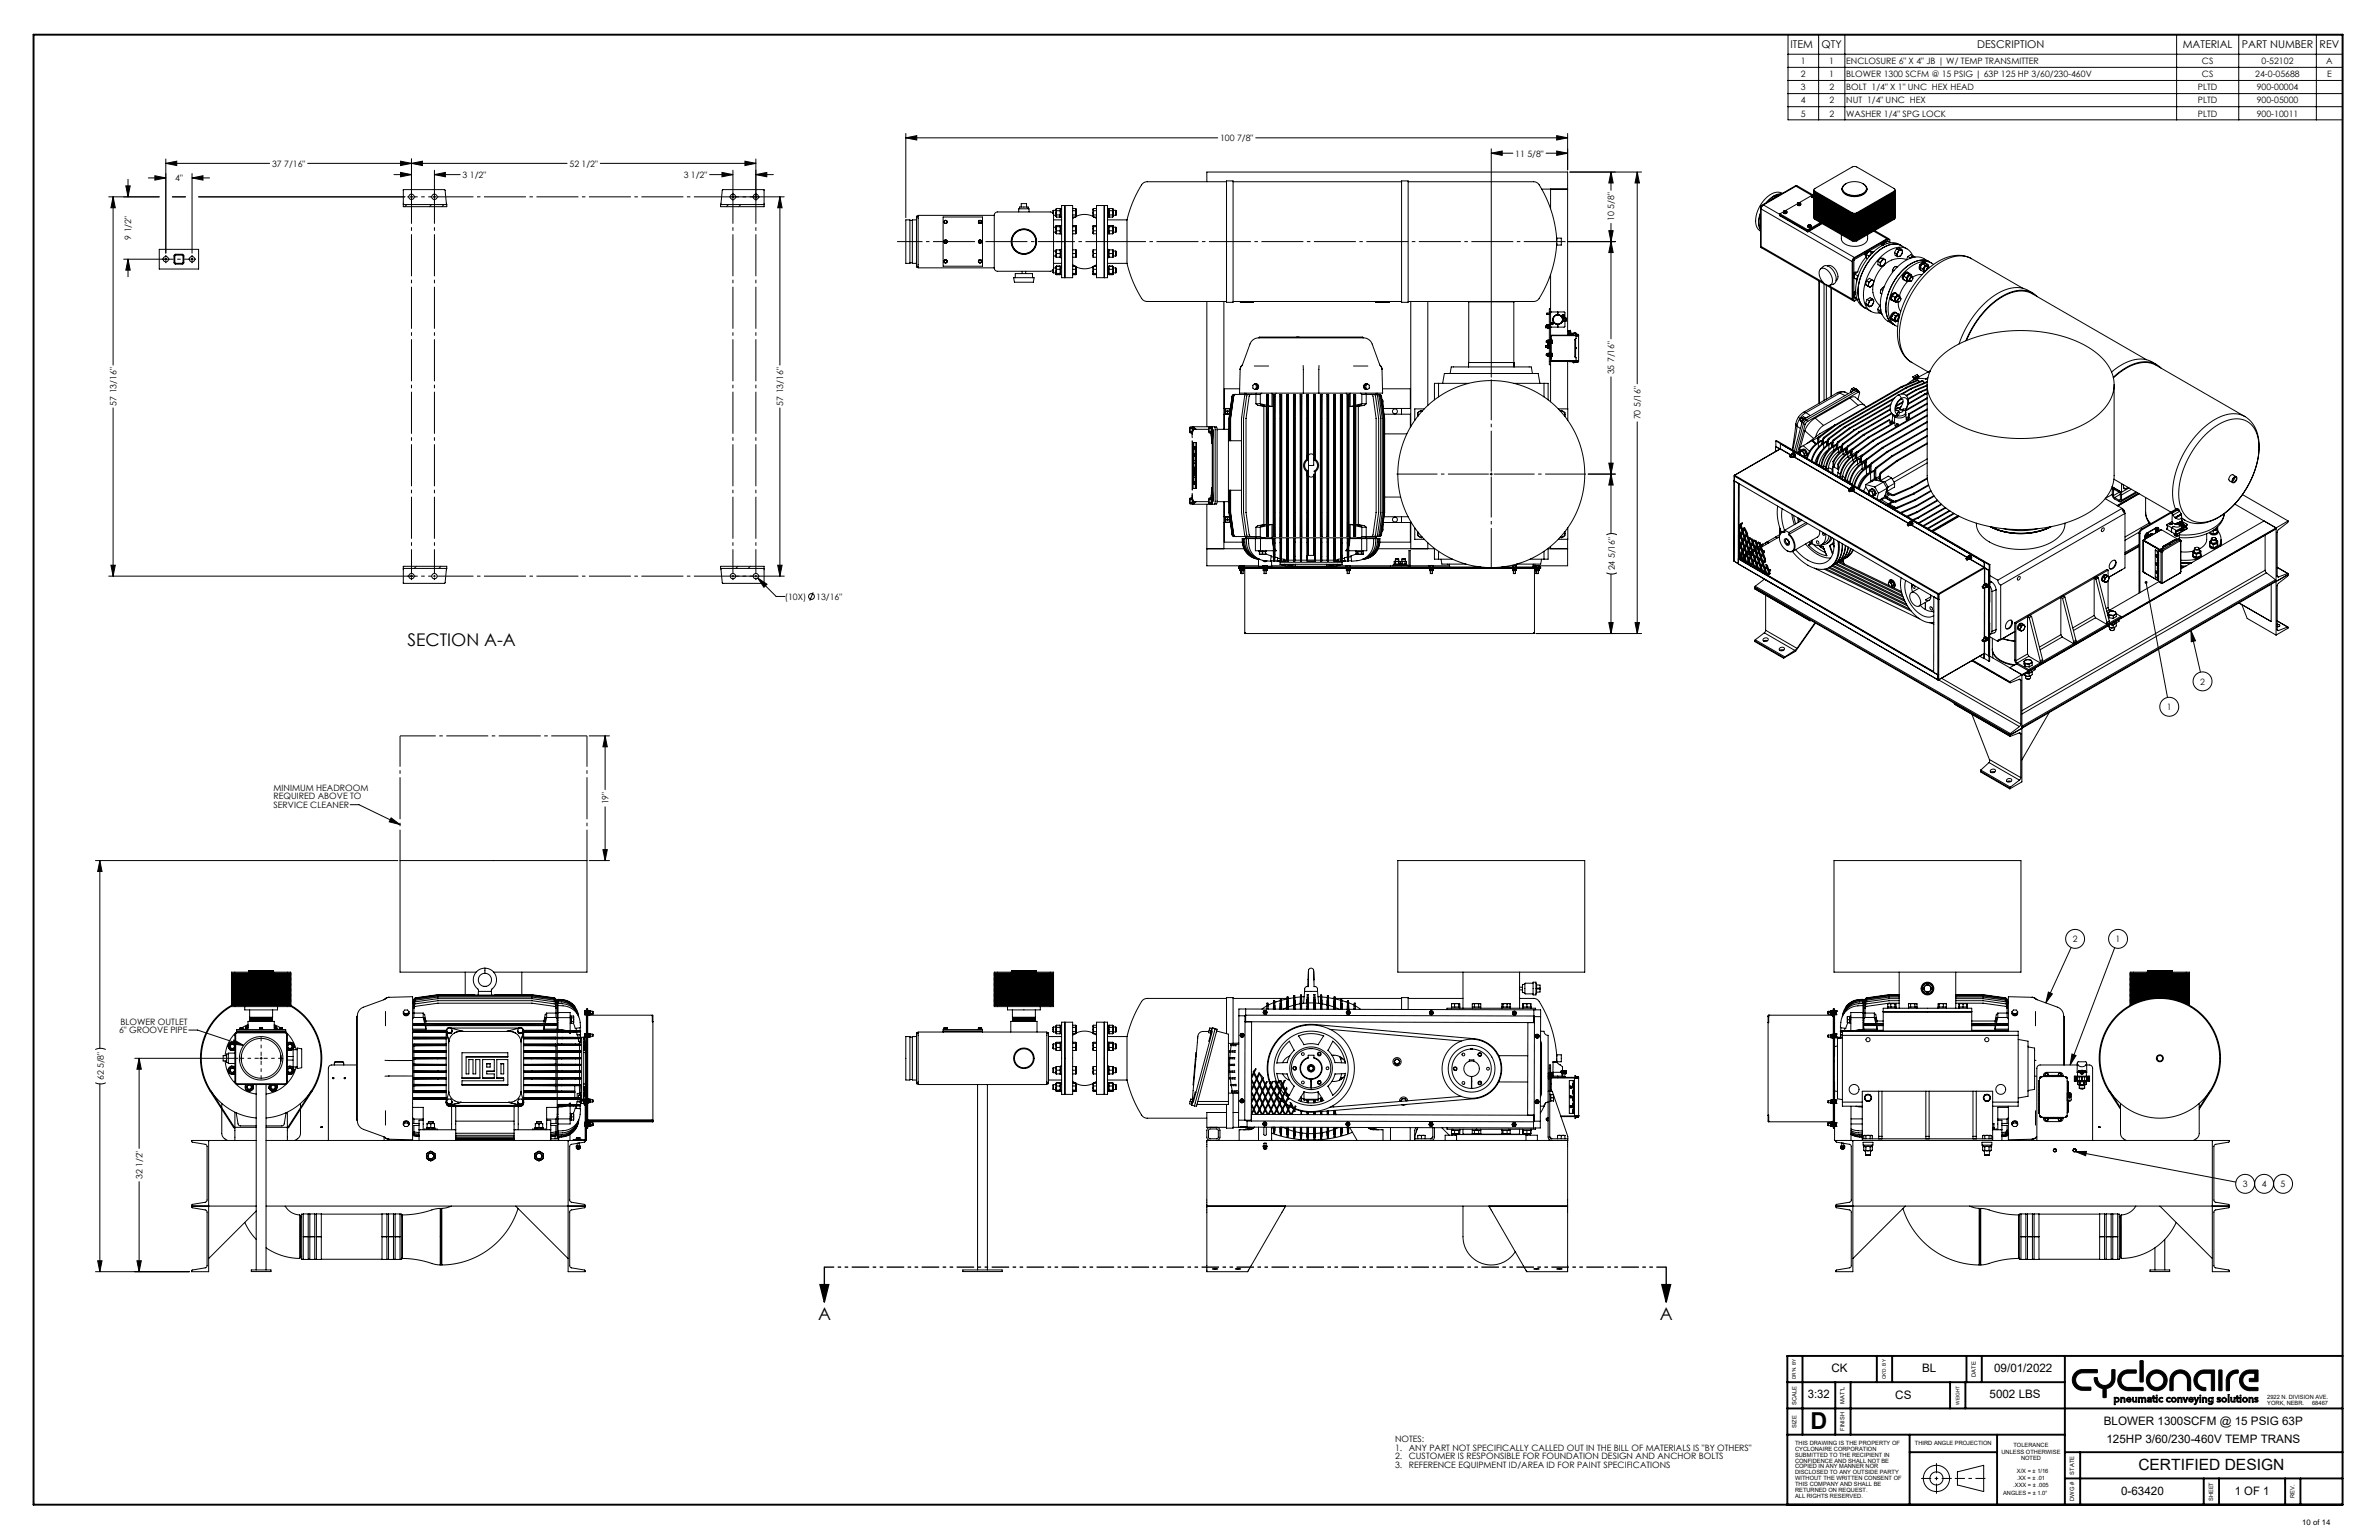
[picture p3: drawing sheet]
<svg xmlns="http://www.w3.org/2000/svg" width="864mm" height="559mm" viewBox="0 0 864 559" stroke-linecap="round" stroke-linejoin="round" font-family="sans-serif">
<defs><g id="words">
<text font-size="8.5" x="657.2" y="518.6">D</text>
<g font-size="6.3">
<text x="147.9" y="234.5">SECTION A-A</text>
<text x="297" y="478.9">A</text>
<text x="602.6" y="478.9">A</text>
</g>
<text font-size="5.6" x="776.3" y="533.3">CERTIFIED DESIGN</text>
<g font-size="4.2">
<text x="664.9" y="497.9">CK</text>
<text x="697.8" y="497.9">BL</text>
<text x="723.9" y="497.9">09/01/2022</text>
<text x="656.3" y="507.5">3:32</text>
<text x="688" y="507.8">CS</text>
<text x="722.2" y="507.3">5002 LBS</text>
<text x="763.7" y="517">BLOWER 1300SCFM @ 15 PSIG 63P</text>
<text x="764.7" y="523.4">125HP 3/60/230-460V TEMP TRANS</text>
<text x="770" y="542.4">0-63420</text>
<text x="811.3" y="542.4">1 OF 1</text>
</g>
<g font-size="3.9">
<text x="650" y="17.6">ITEM</text>
<text x="661.3" y="17.6">QTY</text>
<text x="717.7" y="17.6">DESCRIPTION</text>
<text x="792.4" y="17.6">MATERIAL</text>
<text x="813.8" y="17.6">PART NUMBER</text>
<text x="842" y="17.6">REV</text>
</g>
<g font-size="3.2">
<text x="653.7" y="23.2">1</text>
<text x="664.1" y="23.2">1</text>
<text x="670.2" y="23.2">ENCLOSURE 6&quot; X 4&quot; JB | W/ TEMP TRANSMITTER</text>
<text x="799.3" y="23.2">CS</text>
<text x="821" y="23.2">0-52102</text>
<text x="844.4" y="23.2">A</text>
<text x="653.7" y="28">2</text>
<text x="664.1" y="28">1</text>
<text x="670.2" y="28">BLOWER 1300 SCFM @ 15 PSIG | 63P 125 HP 3/60/230-460V</text>
<text x="799.3" y="28">CS</text>
<text x="818.7" y="28">24-0-05688</text>
<text x="844.8" y="28">E</text>
<text x="653.7" y="32.8">3</text>
<text x="664.1" y="32.8">2</text>
<text x="670.2" y="32.8">BOLT 1/4&quot; X 1&quot; UNC HEX HEAD</text>
<text x="797.9" y="32.8">PLTD</text>
<text x="819.2" y="32.8">900-00004</text>
<text x="653.7" y="37.5">4</text>
<text x="664.1" y="37.5">2</text>
<text x="670.2" y="37.5">NUT 1/4&quot; UNC HEX</text>
<text x="797.9" y="37.5">PLTD</text>
<text x="819.2" y="37.5">900-05000</text>
<text x="653.7" y="42.3">5</text>
<text x="664.1" y="42.3">2</text>
<text x="670.2" y="42.3">WASHER 1/4&quot; SPG LOCK</text>
<text x="797.9" y="42.3">PLTD</text>
<text x="819.2" y="42.3">900-10011</text>
<text x="442.9" y="51.2">100 7/8&quot;</text>
<text x="550.1" y="56.8">11 5/8&quot;</text>
<text x="63.6" y="65.8">4&quot;</text>
<text x="98.8" y="60.5">37 7/16&quot;</text>
<text x="167.9" y="64.6">3 1/2&quot;</text>
<text x="206.7" y="60.5">52 1/2&quot;</text>
<text x="248.2" y="64.6">3 1/2&quot;</text>
<text x="586" y="80.2" transform="rotate(-90 586 80.2)">10 5/8&quot;</text>
<text x="47.7" y="87" transform="rotate(-90 47.7 87)">9 1/2&quot;</text>
<text x="586" y="135.9" transform="rotate(-90 586 135.9)">35 7/16&quot;</text>
<text x="42.3" y="147.1" transform="rotate(-90 42.3 147.1)">57 13/16&quot;</text>
<text x="284.3" y="147.1" transform="rotate(-90 284.3 147.1)">57 13/16&quot;</text>
<text x="595.5" y="152.2" transform="rotate(-90 595.5 152.2)">70 5/16&quot;</text>
<text x="586.2" y="207" transform="rotate(-90 586.2 207)">24 5/16&quot;</text>
<text x="284.9" y="217.6">(10X)</text>
<text x="296.3" y="217.6">13/16&quot;</text>
<text x="798.7" y="248.4">2</text>
<text x="786.6" y="257.7">1</text>
<text x="99.3" y="287">MINIMUM HEADROOM</text>
<text x="99.3" y="290.1">REQUIRED ABOVE TO</text>
<text x="99.3" y="293.1">SERVICE CLEANER</text>
<text x="220.9" y="291.9" transform="rotate(-90 220.9 291.9)">19&quot;</text>
<text x="752.4" y="341.9">2</text>
<text x="768" y="341.9">1</text>
<text x="43.7" y="371.8">BLOWER OUTLET</text>
<text x="43.2" y="374.9">6&quot; GROOVE PIPE</text>
<text x="37.7" y="392" transform="rotate(-90 37.7 392)">62 5/8&quot;</text>
<text x="51.7" y="427.9" transform="rotate(-90 51.7 427.9)">32 1/2&quot;</text>
<text x="814.1" y="430.8">3</text>
<text x="821" y="430.8">4</text>
<text x="827.9" y="430.8">5</text>
<text x="506.4" y="523.2">NOTES:</text>
<text x="506.4" y="526.4">1.</text>
<text x="511.4" y="526.4">ANY PART NOT SPECIFICALLY CALLED OUT IN THE BILL OF MATERIALS IS &quot;BY OTHERS&quot;</text>
<text x="506.4" y="529.5">2.</text>
<text x="506.4" y="532.7">3.</text>
<text x="511.4" y="529.5">CUSTOMER IS RESPONSIBLE FOR FOUNDATION DESIGN AND ANCHOR BOLTS</text>
<text x="511.4" y="532.7">REFERENCE EQUIPMENT ID/AREA ID FOR PAINT SPECIFICATIONS</text>
</g>
<text font-size="2.8" x="835.8" y="553.5">10 of 14</text>
<g font-size="2.1">
<text x="717.2" y="499.6" transform="rotate(-90 717.2 499.6)">DATE</text>
<text x="652.1" y="509.7" transform="rotate(-90 652.1 509.7)">SCALE</text>
<text x="669.6" y="509.3" transform="rotate(-90 669.6 509.3)">MAT'L</text>
<text x="823.1" y="507.6">2922 N. DIVISION AVE.</text>
<text x="823.1" y="509.7">YORK, NEBR.</text>
<text x="839.3" y="509.7">68467</text>
<text x="652.1" y="518.1" transform="rotate(-90 652.1 518.1)">SIZE</text>
<text x="669.6" y="519.2" transform="rotate(-90 669.6 519.2)">FINISH</text>
<text x="651.6" y="524.4">THIS DRAWING IS THE PROPERTY OF</text>
<text x="651.6" y="526.5">CYCLONAIRE CORPORATION</text>
<text x="695.2" y="524.5">THIRD ANGLE PROJECTION</text>
<text x="726.6" y="527.6">UNLESS OTHERWISE</text>
<text x="730.9" y="525.1">TOLERANCE</text>
<text x="651.6" y="528.6">SUBMITTED TO THE RECIPIENT IN</text>
<text x="651.6" y="530.7">CONFIDENCE AND SHALL NOT BE</text>
<text x="651.6" y="532.8">COPIED IN ANY MANNER NOR</text>
<text x="733.6" y="529.8">NOTED</text>
<text x="651.6" y="535">DISCLOSED TO ANY OUTSIDE PARTY</text>
<text x="651.6" y="537.1">WITHOUT THE WRITTEN CONSENT OF</text>
<text x="651.6" y="539.2">THIS COMPANY AND SHALL BE</text>
<text x="730.8" y="539.7">.XXX = ± .005</text>
<text x="732.1" y="537.1">.XX = ± .01</text>
<text x="732.2" y="534.4">X/X = ± 1/16</text>
<text x="752.9" y="535.1" transform="rotate(-90 752.9 535.1)">STATE</text>
<text x="651.6" y="541.3">RETURNED ON REQUEST.</text>
<text x="651.6" y="543.4">ALL RIGHTS RESERVED.</text>
<text x="727.1" y="542.3">ANGLES = ± 1.0°</text>
<text x="752.9" y="544.7" transform="rotate(-90 752.9 544.7)">DWG #</text>
<text x="803.4" y="544.7" transform="rotate(-90 803.4 544.7)">SHEET</text>
<text x="832.9" y="543.6" transform="rotate(-90 832.9 543.6)">REV.</text>
</g>
<g font-size="1.8">
<text x="651.8" y="500.4" transform="rotate(-90 651.8 500.4)">DR'N. BY</text>
<text x="684.5" y="500.4" transform="rotate(-90 684.5 500.4)">CK'D. BY</text>
<text x="711.3" y="509.8" transform="rotate(-90 711.3 509.8)">WEIGHT</text>
</g>
</g></defs>
<g fill="none" stroke="#000" stroke-width=".36">
<path d="M649.1 12.6h201.3v30.9h-201.3zM649.1 19.7h201.3M660.2 12.6v30.9M669.7 12.6v30.9M790.1 12.6v30.9M812.7 12.6v30.9M840.9 12.6v30.9M649.1 24.4h201.3M649.1 29.2h201.3M649.1 34h201.3M649.1 38.7h201.3M60.2 59.3l4-.8v1.6z"/>
<path d="M60.2 57.7v34.1M60.2 59.3h37.7M111.7 59.3h94.2M145.4 58.5l4 .8-4 .8zM149.4 59.3l3.9-.8v1.6zM149.4 57.7v14.3M217.9 59.3h56.5M270.4 58.5l4 .8-4 .8zM274.4 57.7v14.3M328.8 50l4-.8v1.6zM328.8 48.4v30.6M328.8 50h113.2"/>
<path d="M455.8 50h113.3M541.3 55.6l4-.8v1.6zM541.3 54v82.9M541.3 55.6h7.9M561.2 55.6h7.9M565.1 49.2l4 .8-4 .8zM565.1 54.8l4 .8-4 .8zM569.1 48.4v13.2M39.5 71.4h18.3M41.1 71.4v61.1M41.1 71.4l.8 4h-1.6zM45.7 67.5h1.6l-.8 3.9z"/>
<path d="M46.5 65.1v6.3M53.8 64.6h6.4M56.2 63.8l4 .8-4 .8zM62.6 71.4h4.7M69.7 64.6l4-.8v1.6zM69.7 63v28.8M69.7 64.6h6.4M72.1 71.4h74.9M143 63.4h6.4M145.4 62.6l4 .8-4 .8zM146.4 74.2v-5.4h15l.8 5.4M146.4 74.2v.8h15.8v-.8"/>
<path d="M146.4 74.2h15.8M147.7 74.2l-.8 .8M148.9 71.4h.9M156.7 74.2l-.8 .8M157.3 71.4h.9M157.7 63.4l4-.8v1.6zM157.7 61.8v10.2M157.7 63.4h9.3M161.2 74.2l-.8 .8M257.6 63.4h8.5M261.6 74.2l.8-5.4h15v5.4M261.6 74.2h15.8"/>
<path d="M261.6 74.2v.8h15.8v-.8M262.1 62.6l4 .8-4 .8zM264.4 74.2l-.7 .8M265.4 71.4h19.3M266.1 61.8v10.2M268.9 74.2l-.8 .8M274.4 63.4l4-.8v1.6zM274.4 63.4h6.3M277.4 74.8l-.3 .2M283.1 71.4v61.1M283.1 71.4l.8 4h-1.6zM328.8 79.8h1.5v15.8h-1.5z"/>
<path d="M330.3 80h.9M332.7 79.8h-1.5v15.8h1.5M332.7 78.7h.6M333.3 78.4h-.6v18.5h.6M342.4 78.7h14.3v17.9h-14.3zM343.5 80h-.2M356 80h-.2M360.9 78.1h-27.6v19.1h27.6M360.9 78.1a1.19 1.19 0 0 1 1.2-1.2h19.2a1.19 1.19 0 0 1 1.1 1.2M360.9 78.1v19.1a1.19 1.19 0 0 0 1.2 1.2h19.2a1.19 1.19 0 0 0 1.1-1.2v-19.1M369.8 76.9v-1.1h3.8v1.1M370.1 75.8v-.7h3.1v.7"/>
<path d="M370.7 75.1v-1.2h1.9v1.2M382.4 76.3v1.4M382.4 76.3l-.2 1.1M382.4 76.3h.9M382.4 79.8h3M382.4 78.1h.9M383.3 77.2l.2 .8M383.3 76.1l.2 .3M383.3 76.1v1.1M383.3 77.2v1.2M383.3 78.4l.2 .4M383.5 76.4l-.2 .8"/>
<path d="M383.5 78l-.2 .4M383.5 75.7l-.2 .4M383.5 75.7h1.2M383.5 78.8h1.2M383.5 78h1.2M383.5 76.4h1.2M384.7 76.4v1.6M384.7 75.7v.7M384.7 78v.8M384.7 75.7l.2 .2M384.9 78.6l-.2 .2M385.4 74.6h4v26.2h-4z"/>
<path d="M385.4 75.7h-.5v3h.5M386.6 74.6v26.2M389.4 75.7h1.1M389.4 78.8h1.1M389.4 78h1.1M389.4 76.4h1.1M390.2 78.8l-.8 .5M390.5 76.4l.1 .8M390.5 75.7l.1 .4M390.5 78l.1 .4M390.6 78.5a6.9 6.9 0 0 1 6.2 0M390.6 77.2l-.1 .8"/>
<path d="M390.6 76.1l-.1 .3M390.6 76.1v1.1M390.6 78.4l-.1 .4M390.6 77.2v1.2M396.8 77.2l.1 .8M396.8 77.2v1.2M396.8 78.4l.1 .4M396.8 76.1l.1 .3M396.8 76.1v1.1M396.9 78l-.1 .4M396.9 76.4l-.1 .8M396.9 75.7l-.1 .4"/>
<path d="M396.9 75.7h1.1M396.9 78.8h1.1M396.9 78h1.1M396.9 76.4h1.1M397.2 78.8l.8 .5M398 74.6h4v26.2h-4zM400.9 74.6v26.2zM402 75.7h.5v1.4M402 79.8h7.1M402 77.1h.5M402 77.3h.5M402.5 77.3v1.4h-.5"/>
<path d="M402.5 77.1v.2M402.5 78.6l.2 .2M402.7 76.4v1.6M402.7 75.7v.7M402.7 78v.8M402.7 75.7l-.2 .2M402.7 75.7h1.2M402.7 78.8h1.2M402.7 78h1.2M402.7 76.4h1.2M403.9 76.4l.2 .8M403.9 78l.2 .4"/>
<path d="M403.9 75.7l.2 .4M404.1 77.2l-.2 .8M404.1 77.2v1.2M404.1 76.1l-.2 .3M404.1 76.1v1.1M404.1 78.4l-.2 .4M404.1 76.3h.9M404.1 78.1h.9M405 76.3v1.8M409.1 79.8v15.8M438.1 65.9v-3.5h131v59.2M445.2 65.9h-28.8a2.38 2.38 0 0 0-2 1.2 42.9 42.9 0 0 0-5.3 12.7"/>
<path d="M445.2 65.6h2.4v44.1h-2.4zM447.6 65.9h61.2M508.8 65.6h2.4v44.1h-2.4zM511.2 65.9h45.5a2.38 2.38 0 0 1 2 1.2 42.9 42.9 0 0 1 6.4 20M559.7 68.6h9.4M562.9 68.6v7.1M569.9 62.4h26M584.8 62.4v6.6M584.8 62.4l.8 4h-1.6zM594.3 62.4v76.9M594.3 62.4l.8 4h-1.6zM639.1 79.8v2.5"/>
<path d="M639.1 77.5a7.1 7.1 0 0 0 0 5.7M639.1 77.1a7.3 7.3 0 0 0 0 6.4M639.1 75l.4 .2M639.1 75v14.6l.2 .1M639.3 74.6l.4 .2M639.3 74.6l-.2 .4M639.3 75.8l33.1 19.1M639.3 75.8v13.6M640.1 74.4l-.5 .5-.3 .9M640.1 74.4l6 3.4M645.6 71l-2.1 1.2M646.1 77.6v.7l10.2 5.9"/>
<path d="M646.1 77.6l10.2 5.8M646.1 78.1l10.2 5.8 5-2.9M646.4 70.5a7.1 7.1 0 0 0-4.9 2.9M646.7 70.3a7.2 7.2 0 0 0-5.5 3.2M647 70.2a4.9 4.9 0 0 0-6 1.7 10.4 10.4 0 0 0-3.1 10.7l1.2 1.2M647.5 76.9l.2 .1M647.5 76.9v.3M647.5 77.2l.4 .2M647.5 76.8l-1.4 .8M647.5 76.7l.2 .3M647.5 76.7v.2M647.7 77h.5"/>
<path d="M647.7 77l.2 .1M647.9 77.1v.3M647.9 76.4l-.4 .3M647.9 76.4l.5 .1M648.2 77l-.3 .1M648.2 76.4l.2 .1M648.2 76.4h-.3M648.4 76.5l.1 .3M648.4 76.5l.2 .2M648.4 77.4h-.5M648.5 77h-.3M648.5 77v.4"/>
<path d="M648.5 77.4h-.6M648.5 77.3l.1-.3-.1 .4M648.5 76.8l-.3 .2M648.5 76.8v.2M648.6 76.7l-.1 .1M648.6 76.7l-.2 .8h-.6l-.3-.3M651.9 67.6l.6-.1 5.4 3.1M651.9 67.6l-11.8 6.8M651.9 67.6l5.7 3.3M652.2 67.5l-.3-.2-12.6 7.3M652.5 74h.2M652.5 74v.3"/>
<path d="M652.5 74.3l.4 .2M652.5 73.9l-4.4 2.5M652.6 73.7l.1 .3M652.6 73.7l-.1 .3M652.7 74l.5 .1M652.7 74l.2 .2M652.9 74.2v.3M653 73.5l-.4 .2M653 73.5l.5 .1M653.2 74.1l-.3 .1M653.5 73.6l.1 .3M653.5 73.6l.2 .2"/>
<path d="M653.5 74.4l-.5 .1M653.5 74.1h-.3M653.5 74.1v.3M653.5 74.4l-.6 .1M653.6 73.9l-.4 .2M653.6 73.9l-.1 .2M653.7 74.1l-.2 .3zM653.7 73.8l-.1 .1M653.7 73.8l-.3 .8h-.5l-.4-.3M657.6 71l.2 .1M657.6 71v.4M657.6 71.4l.4 .2"/>
<path d="M657.6 71.4l.3 .3h.6M657.6 71l-4.4 2.5M657.6 70.8l.2 .3M657.6 70.8v.2M657.8 71.1l.5 .1M657.8 71.1l.2 .2M658 71.3v.3M658 70.6l-.4 .2M658 70.6l.5 .1M658 71.6h.5h-.5M658.3 71.2l.2-.1zM658.3 71.2l-.3 .1"/>
<path d="M658.5 78.7l.3 .5 13.6 7.8 .7 .2 .9-.2 13.6-7.8 .3-.5M658.5 68.9v10.2l.3 .5M658.5 77.7l.3 .4 13.6 7.9 .7 .2 .9-.2 13.6-7.9 .3-.4M658.5 78l.3 .5 13.6 7.8 .7 .2 .9-.2 13.6-7.8 .3-.5M658.5 78.4l.3 .5 13.6 7.8 .7 .2 .9-.2 13.6-7.8 .3-.5M658.5 73.3l.3 .5 13.6 7.8 .7 .2 .9-.2 13.6-7.8 .3-.5M658.5 73.6l.3 .5 13.6 7.8 .7 .2 .9-.2 13.6-7.8 .3-.5M658.5 77.3l.3 .5 13.6 7.8 .7 .2 .9-.2 13.6-7.8 .3-.5M658.5 75.5l.3 .4 13.6 7.9 .7 .2 .9-.2 13.6-7.9 .3-.4M658.5 75.8l.3 .5 13.6 7.8 .7 .2 .9-.2 13.6-7.8 .3-.5M658.5 74.4l.3 .5 13.6 7.8 .7 .2 .9-.2 13.6-7.8 .3-.5M658.5 74.7l.3 .5 13.6 7.8 .7 .2 .9-.2 13.6-7.8 .3-.5"/>
<path d="M658.5 76.2l.3 .5 13.6 7.8 .7 .2 .9-.2 13.6-7.8 .3-.5M658.5 72.9l.3 .5 13.6 7.8 .7 .2 .9-.2 13.6-7.8 .3-.5M658.5 75.1l.3 .5 13.6 7.8 .7 .2 .9-.2 13.6-7.8 .3-.5M658.5 74l.3 .5 13.6 7.8 .7 .2 .9-.2 13.6-7.8 .3-.5M658.5 76.6l.3 .4 13.6 7.9 .7 .2 .9-.2 13.6-7.9 .3-.4M658.5 72.2l.3 .5 13.6 7.8 .7 .2 .9-.2 13.6-7.8 .3-.5M658.5 72.5l.3 .5 13.6 7.8 .7 .2 .9-.2 13.6-7.8 .3-.5M658.5 71.8l.3 .5 13.6 7.8 .7 .2 .9-.2 13.6-7.8 .3-.5M658.5 70l.3 .5 13.6 7.8 .7 .2 .9-.2 13.6-7.8 .3-.5M658.5 70.4l.3 .4 13.6 7.9 .7 .2 .9-.2 13.6-7.9 .3-.4M658.5 76.9l.3 .5 13.6 7.8 .7 .2 .9-.2 13.6-7.8 .3-.5M658.5 71.5l.3 .4 13.6 7.9 .7 .2 .9-.2 13.6-7.9 .3-.4"/>
<path d="M658.5 71.1l.3 .5 13.6 7.8 .7 .2 .9-.2 13.6-7.8 .3-.5M658.5 70.7l.3 .5 13.6 7.8 .7 .2 .9-.2 13.6-7.8 .3-.5M658.5 69.6l.3 .5 13.6 7.8 .7 .2 .9-.2 13.6-7.8 .3-.5M658.5 69.3l.3 .5 13.6 7.8 .7 .2 .9-.2 13.6-7.8 .3-.5M658.5 70.5l-.3 .1M658.8 69.4a.51 .51 0 0 1-.3-.5 .51 .51 0 0 1 .3-.5l13.6-7.8 .7-.2 .9 .2 13.6 7.8a.51 .51 0 0 1 .3 .5 .51 .51 0 0 1-.3 .5M658.8 69.4v10.2M658.8 79.6l13.6 7.8M658.8 69.4l13.6 7.8M668.7 68.5a3.4 3.4 0 0 0 3.9 2.8 4.2 4.2 0 0 0 5.1-2.5v-.3M668.8 68l-.2 .9M669.4 67.2a5.9 5.9 0 0 1 8 .6 2.4 2.4 0 0 1-2.4 2.9 5.3 5.3 0 0 1-6.1-1.8v-.9z"/>
<path d="M670.1 66.6a2.05 2.05 0 0 0-1.4 2.2 2.05 2.05 0 0 0 1.9 1.8 5.8 5.8 0 0 0 7-1.6l-.2-1.3-1.1-1.1M672.4 77.2l.7 .2 .9-.2M672.4 77.2v10.2M674 77.2v10.2M677.6 68.1l.2 .8M687.6 69.4v10.2M687.6 79.6l-13.6 7.8M687.6 69.4l-13.6 7.8M687.9 68.9v10.2l-.3 .5M44.9 94h15.9M46.5 94l.8 4h-1.6zM46.5 94v6.4"/>
<path d="M57.8 90.5h14.3v7.1h-14.3zM60.2 93.6v.9M63.3 92.4h3.3v3.3h-3.3zM63.6 92.6h2.8v2.8h-2.8zM69.3 94h.9M69.7 93.6v.9M330.3 95.4h.9M332.7 96.6h.6M342.7 94.8l.1 .3M342.7 80.5l.1 .3M342.7 87.7l.2 .4M342.7 94.9l.2 .4"/>
<path d="M342.7 80.6l.2 .4M342.8 94.6v.5M342.8 95.1l.5 .2M342.8 94.6l-.1 .2M342.8 87.4v.5M342.8 87.9l.5 .3M342.8 80.3v.5M342.8 80.8l.5 .2M342.8 80.8l.2 .2M342.8 80.3l-.1 .2M342.9 87.2l-.2 .4M342.9 94.3l-.2 .4"/>
<path d="M342.9 80.1l-.2 .4M343 81h.3M343 80h.3M343 80l-.2 .3M343 94.3h.2M343 80h.2M343.2 87.1h-.2M343.2 87.1h.1M343.3 94.3l-.5 .3M343.3 94.3l.4 .3M343.3 94.3h.3M343.3 87.1l-.5 .3"/>
<path d="M343.3 87.1l.4 .3M343.3 80l-.5 .3M343.3 80l.4 .3M343.3 80h.3M343.3 81h.3M343.3 87.1h.2M343.3 87.1h.1M343.5 94.3h-.2M343.5 88.2h-.5M343.5 95.3h-.5M343.5 81.1h-.5M343.6 94.3l.1 .3"/>
<path d="M343.6 80l.1 .3M343.6 87.2l.2 .4M343.6 94.3l.2 .5M343.6 80l.2 .5M343.7 94.6v.5M343.7 95.1l-.4 .2M343.7 87.4v.5M343.7 87.9l-.4 .3M343.7 80.3v.5M343.7 80.8l-.4 .2M343.7 94.6l.2 .2M343.7 80.3l.2 .2"/>
<path d="M343.7 80.8l-.1 .2M343.8 87.7l-.2 .4M343.8 94.9l-.2 .4M343.8 80.6l-.2 .4M343.9 94.8l-.2 .3M343.9 80.5l-.2 .3M355.2 80.6l.2 .4M355.2 94.9l.2 .4M355.2 87.7l.2 .4M355.3 80.3v.5M355.3 80.8l.5 .2M355.3 87.4v.5"/>
<path d="M355.3 87.9l.5 .3M355.3 94.6v.5M355.3 95.1l.5 .2M355.4 80.1l-.2 .4M355.4 94.3l-.2 .4M355.4 87.2l-.2 .4M355.5 80h.3M355.5 87.1h.3M355.5 94.3h.3M355.5 80l-.2 .3M355.5 87.1l-.2 .3M355.5 94.3l-.2 .3"/>
<path d="M355.5 80h.2M355.5 94.3h.2M355.7 87.1h-.2M355.7 87.1h.1M355.8 80l-.5 .3M355.8 80l.4 .3M355.8 81h.3M355.8 87.1l-.5 .3M355.8 87.1l.4 .3M355.8 87.1h.3M355.8 88.2h.3M355.8 94.3l-.5 .3"/>
<path d="M355.8 94.3l.4 .3M355.8 94.3h.3M355.8 95.3h.3M355.8 87.1h.2M355.8 87.1h.1M356 94.3h-.2M356 81.1h-.5M356 95.3h-.5M356 88.2h-.5M356.1 87.1l.1 .3M356.1 94.3l.1 .3M356.1 80l.2 .5"/>
<path d="M356.1 94.3l.2 .5M356.1 87.2l.2 .4M356.2 80.3v.5M356.2 80.8l-.4 .2M356.2 87.4v.5M356.2 87.9l-.4 .3M356.2 94.6v.5M356.2 95.1l-.4 .2M356.2 80.8l-.1 .2M356.2 87.9l-.1 .3M356.2 95.1l-.1 .2M356.3 80.6l-.2 .4"/>
<path d="M356.3 94.9l-.2 .4M356.3 87.7l-.2 .4M371 98.4v.9M372.3 98.4v.9M382.2 97.9l.2 1.1M382.4 97.7v1.3M382.4 99h.9M382.4 95.6h3M382.4 91.1h.9M382.4 92.9h.9M382.4 84.2h.9M382.4 82.4h.9"/>
<path d="M382.4 97.2h.9M383.3 98.5l.2 .7M383.3 97.2l.2 .5M383.3 97.2v1.3M383.3 98.5v.9M383.3 99.4l.2 .2M383.3 99.4l.1 .1M383.3 91.3l.2 .7M383.3 91.3v1.4M383.3 92.7l.2 .6M383.3 84.3l.2 .5M383.3 83l.2 .7"/>
<path d="M383.3 83v1.3M383.3 82l.2 .2M383.3 82v1M383.3 82l.2-.2 1.4 .2M383.3 82h.1M383.4 82h-.1M383.5 99.7h.1M383.5 97.7l-.2 .8M383.5 96.6l-.2 .6M383.5 99.2l-.2 .2M383.5 96.6l-.1 .1M383.5 90.7l-.2 .6"/>
<path d="M383.5 92l-.2 .7M383.5 83.7l-.2 .6M383.5 82.2l-.2 .8M383.5 99.6h1.2M383.5 96.6h1.2M383.5 84.8h1.2M383.5 92h1.2M383.5 90.7h1.2M383.5 93.3h1.2M383.5 82.2h1.2M383.5 83.7h1.2M383.5 97.7h1.2"/>
<path d="M383.5 99.2h1.2M384.7 97.7v1.5M384.7 96.6v1.1M384.7 99.2v.4M384.7 96.6l.2 .1M384.7 96.6l.1 .1M384.7 90.7v1.3M384.7 92v1.3M384.7 90.7h.2M384.7 93.3h.2M384.7 83.7v1.1M384.7 82.2v1.5"/>
<path d="M384.7 96.6l.2 .2M384.8 99.6l-.1 .1M384.9 99.5l-.2 .2M384.9 82h.1M384.9 82l-.2 .2M384.9 84.7l-.2 .1M384.9 97.1v2.5h.5M384.9 97v.1M384.9 99.5h.1M384.9 97.1h.5M384.9 97h.5M385.4 96.6h-.5v.4"/>
<path d="M385.4 90.5h-.5v3h.5M385.4 81.8h-.5v3h.5M389.4 96l.9 .6M389.4 81.8l1.2 .2M389.4 99.6h1.1M389.4 96.6h1.1M389.4 84.8h1.1M389.4 96.6h.8M389.4 92h1.1M389.4 90.7h1.1M389.4 93.3h1.1M389.4 82.2h1.1"/>
<path d="M389.4 83.7h1.1M389.4 97.7h1.1M389.4 99.2h1.1M390.5 90.7l.1 .6M390.5 92l.1 .7M390.5 97.7l.1 .8M390.5 99.2l.1 .2M390.5 96.6l.1 .6M390.5 96.6l.1 .1M390.5 82.2l.1 .8M390.5 83.7l.1 .6M390.6 99.6l-.1 .1"/>
<path d="M390.6 96.7v.1M390.6 82h.1M390.6 96.8a6.9 6.9 0 0 0 6.2 0M390.6 91.3l-.1 .7M390.6 91.3v1.4M390.6 92.7l-.1 .6M390.6 98.5l-.1 .7M390.6 97.2l-.1 .5M390.6 97.2v1.3M390.6 98.5v.9M390.6 99.4l-.1 .2M390.6 96.8v.4"/>
<path d="M390.6 99.4l-.1 .3M390.6 83l-.1 .7M390.6 83v1.3M390.6 82l-.1 .2M390.6 82v1M390.6 84.3l-.1 .5M396.8 83l.1 .7M396.8 83v1.3M396.8 82l.1 .2M396.8 82v1M396.8 84.3l.1 .5M396.8 82h.1"/>
<path d="M396.8 98.5l.1 .7M396.8 97.2l.1 .5M396.8 97.2v1.3M396.8 98.5v.9M396.8 99.4l.1 .2M396.8 99.4l.1 .3M396.8 92.7l.1 .6M396.8 91.3v1.4M396.8 91.3l.1 .7M396.9 99.6v.1M396.9 82.2l-.1 .8M396.9 83.7l-.1 .6"/>
<path d="M396.9 97.7l-.1 .8M396.9 99.2l-.1 .2M396.9 96.6l-.1 .6M396.9 92l-.1 .7M396.9 90.7l-.1 .6M396.9 99.6h1.1M396.9 96.6h1.1M396.9 84.8h1.1M396.9 92h1.1M396.9 90.7h1.1M396.9 93.3h1.1M396.9 82.2h1.1"/>
<path d="M396.9 83.7h1.1M396.9 97.7h1.1M396.9 99.2h1.1M397.2 96.6h.8M398 96l-.9 .6M398 81.8l-1.2 .2M402 90.5h.5v3h-.5M402 96.6h.5v3h-.5M402 81.8h.5v2.5M402 95.6h7.1M402 84.3h.5M402 84.5h.5"/>
<path d="M402.5 90.7h.2M402.5 93.3h.2M402.5 84.3l.2 .5M402.5 82l.2 .2M402.5 82l.2-.2 1.4 .2M402.5 84.7l.2 .1M402.5 84.5v.3h-.5M402.5 84.3v.2M402.5 99.5h.1M402.5 96.7v.1M402.5 82h.1M402.6 99.5l.1 .2"/>
<path d="M402.7 90.7v1.3M402.7 92v1.3M402.7 83.7l-.2 .6M402.7 82.2v1.5M402.7 97.7v1.5M402.7 96.6v1.1M402.7 99.2v.4M402.7 96.6l-.2 .1M402.7 96.6l-.1 .1M402.7 99.6h1.2M402.7 96.6h1.2M402.7 84.8h1.2"/>
<path d="M402.7 92h1.2M402.7 90.7h1.2M402.7 93.3h1.2M402.7 82.2h1.2M402.7 83.7h1.2M402.7 97.7h1.2M402.7 99.2h1.2M403.9 90.7l.2 .6M403.9 92l.2 .7M403.9 83.7l.2 .6M403.9 82.2l.2 .8M403.9 97.7l.2 .8"/>
<path d="M403.9 96.6l.2 .6M403.9 99.2l.2 .2M403.9 96.6l.1 .1M404 99.6l-.1 .1M404 99.5l-.1 .2M404 82h.1M404 96.7l.1 .5M404.1 91.3l-.2 .7M404.1 91.3v1.4M404.1 92.7l-.2 .6M404.1 84.3l-.2 .5M404.1 83l-.2 .7"/>
<path d="M404.1 83v1.3M404.1 82l-.2 .2M404.1 82v1M404.1 82h.1M404.1 98.5l-.2 .7M404.1 97.2l-.2 .5M404.1 97.2v1.3M404.1 98.5v.9M404.1 99.4l-.2 .2M404.1 99.4l-.1 .1M404.1 91.1h.9M404.1 92.9h.9"/>
<path d="M404.1 84.2h.9M404.1 82.4h.9M404.1 99h.9M404.1 97.2h.9M405 82.4v1.8M405 97.2v1.8M405 91.1v1.8M409.1 95.6a37 37 0 0 0 5.9 13.3l1.4 .5h28.8M562.9 99.6v12.5M565.1 88.3a40.2 40.2 0 0 1-7 20.6l-1.4 .5h-45.5M565.1 86.4h1.7v2.5h-1.7zM569.1 87.7h17.3"/>
<path d="M584 83.7h1.6l-.8 4zM584.8 81.1v41.8M584.8 87.7l.8 3.9h-1.6zM639.3 89.4l.3 .6 33 19.1M639.3 89.4l22.5 13M656.3 83.4v.8M656.3 82l.2 .1M656.3 82v.3M656.3 82.3l.4 .2M656.4 81.8l.1 .3M656.4 81.8l-.1 .2M656.5 82.1h.5"/>
<path d="M656.5 82.1l.2 .1M656.7 83.9l16.5 9.5M656.7 82.2v.3M656.7 81.6l-.3 .2M656.7 81.6h.6M657 82.1l-.3 .1M657.3 81.6l.1 .3M657.3 81.6l.2 .2M657.3 82.5h-.5M657.3 82.1h-.3M657.3 82.1v.4M657.3 82.5h-.6"/>
<path d="M657.4 81.9l-.4 .2M657.4 81.9l-.1 .2M657.5 82.1l-.2 .3M657.5 81.8l-.1 .1M657.5 81.8l-.3 .8h-.6l-.3-.3M657.5 82.1l-.2 .4M660.8 97.7a2.33 2.33 0 0 1 3.3 1.2 3.2 3.2 0 0 1 .2 4.6 4.3 4.3 0 0 1-4-4.5zM660.8 80.8l-4.5 2.6M660.9 97.6l1-.9a2.82 2.82 0 0 1 3.8 1.8 3.2 3.2 0 0 1-.2 4.6l-1.2 .4M661.5 81.1l-5.2 3.1M663.4 96.5a3.5 3.5 0 0 1 3.7 3.4v1.3l-.6 .7M663.4 96.5h.1"/>
<path d="M668.4 85.1v1.5a4.4 4.4 0 0 0 5.1 2.8 4 4 0 0 0 4.5-2.8v-1.5M672.4 87.4l.7 .2 .9-.2M672.4 94.9v13.6M672.6 94.3v14.6l.6 .3 .9-.5M672.6 94.3l.4 .2M672.8 93.9l.4 .3M672.8 93.9l-.2 .4M673 94.5v4.6M673.2 93.4l-.5 .6-.3 .9M673.2 94.2l-.2 .3M673.4 98.8l-.5 .5-.2 .6M673.4 99.5l-.3 .7"/>
<path d="M673.4 99.5l.9 .5M673.8 99l-.4 .5M673.8 99l-.7 1.2M674 98.9a.91 .91 0 0 0-1.1 .4 .91 .91 0 0 0 .2 1.1M674.5 98.6l-.7 .4M674.7 99.7l-.5 .8-.1 1M677.1 92.4l.3 .5M677.1 91.9l-3.9 2.3M677.4 93l.2 .7 .3 .2M677.4 92.8h.1M677.5 93.3l-2 2.5-1.2 2.9M677.6 92.4l-.2 .6"/>
<path d="M677.6 92.4l.8 .5M677.7 91.3l-.5 .4-.1 .7M677.9 91.7l.4-.3h-.7l-.5 1M677.9 91.7l-.3 .7M677.9 91.7l-.5 1.1M678.4 92.9l.1 .2M678.5 91.2l-.6 .5M678.5 91.2l1.4 .4M678.5 91.2l.9 .5M678.7 92.7l-.3 .2M679.4 91.7l-.1 .3M679.4 91.7l.2 .1"/>
<path d="M679.8 91.7l-.8 .5-.5 .9M680.2 83.9l4.8 2.7M680.3 91.2l-.5 .3M680.5 83.7l5.1 2.9M681.7 94.8v1.3l.8 .4M681.7 94.8l.8 .5M682.5 95.3l.1 .6M682.5 96.5l.6 .1M682.6 95.9l.5 .7M682.6 95.9l-.1 .6M682.6 93.6l1 .1 .8 .5M682.6 93.6l-.9 1.2"/>
<path d="M682.6 93.6l.8 .5M683.1 94.7l-.6 .6M683.1 94.7l-.5 1.2M683.3 88.4l-5.1 2.9M683.3 88.2l-.1 .6M683.4 88.2l-.2 .9M683.4 94.1l-.3 .6M683.4 94.1l.6 .1M683.8 87.8l-.5 .4M683.8 88.5l-.1 .4zM684 96.1l-.9 .5M684 94.2l-.9 .5"/>
<path d="M684 94.2l.5 .6M684 96.1l-.6 .5h-.3M684.3 87.9l-.5 .6M684.3 87.9l1.1-.3 .8 .5M684.3 87.9l.8 .4M684.4 94.2h-.4M684.4 94.2l.1 .6M684.4 87.8l-.1 .1M684.4 87.8l-.5-.1-.5 .5M684.5 94.8l-.5 1.3M685 86.6h.5l.3 .3-1.5 .8M685 86.6l-11.8 6.8"/>
<path d="M686 88v-1l-.6-.4-12.6 7.3M687 97.9v1M687 97.9l.6 .3M687.7 91.6l.3 1.1 .8 .4M687.7 91.6l.8 .5M688 96.7l-1 1.2M688 96.7l.9 .1M688 96.7l.6 .3M688.5 90.3l1-.3 .8 .5M688.5 90.3l.8 .4M688.5 90.3l-.8 1.3M688.5 92.1l.2 .6"/>
<path d="M688.7 92.7l.1 .4M688.7 92.7l.7 .4M689 91.5l-.3 1.2M689 91.5l-.5 .6M689.3 90.7l-.3 .8M689.4 93.1h-.6M689.9 90.7l-.9 .8M689.9 90.7l.7 .3M689.9 90.7h-.6M690.3 89.2a7.7 7.7 0 0 0-8.5 2 19.3 19.3 0 0 0-7.1 17.1l.9 2 1.6 1.5M690.3 92.2l-.9 .9M690.3 90.5l-.4 .2"/>
<path d="M690.3 90.5l.3 .5M690.6 91l-.3 1.2M690.7 98a18.8 18.8 0 0 0-5.8 16.4l.9 1.9 1.5 1.4a7.6 7.6 0 0 1-2.6-8.3 19.4 19.4 0 0 1 11.3-14.7l2.2-.3 2.2 .6a7.5 7.5 0 0 0-8.3 1.8zM691.4 99.6l-.3 .6M691.4 99.6l-.4 1M691.8 99.2l-.4 .4M692 99l-.6 .6M692 99l1 .1 .9 .5M692 99l.9 .5M692.3 90.3l-2.9-1.6a7.7 7.7 0 0 0-8.5 2 19.3 19.3 0 0 0-7 17.1l.6 1.7 1 1.3 3.7 2.2M692.3 94.2a8.8 8.8 0 0 0-10.6 4.8 9 9 0 0 0 .9 12.1M692.5 93.1l-.4 1.1"/>
<path d="M692.5 93.1l.8 .4M692.7 98.9a1.53 1.53 0 0 0-2.2 1.7l.4 .1M692.8 99.1a1.5 1.5 0 0 0-1.9 1.6M692.9 99.5l-.3 .7M692.9 99.5l.6 .2M693.3 93.5v.3M693.5 99.7l.5 .6M693.5 99.7l-.9 .5M693.8 93.4l-.3 .3M693.8 93.4l.3 .1M693.9 99.6l-.4 .1M693.9 99.6l.1 .7"/>
<path d="M694 93.3l-.7 .2M694 93.3h-.1M694.4 92.9a5.2 5.2 0 0 0-7.9-2.4 19.6 19.6 0 0 0-9.9 18.5 5 5 0 0 0 5.7 4.5M694.4 93.1l-.4 .2M694.4 92.9l-.4 .4M694.4 92.9l-.8-.5-1.1 .7M694.4 92.9l.2 .2M695.2 93.3l-.3-.2-1.1 .3M697 96l.5-.5a.92 .92 0 0 1 1.3-.1h-.7l-.8 .8M697 96l.4 .2M697.1 97v.1M697.1 97.1l.3 1 .9 .5"/>
<path d="M697.1 97.1l.9 .5M697.2 96.4l-.2 1 .3 .6M697.3 96.2l-.1 .1M697.3 96.4l-.4-.2-.2 .6a.92 .92 0 0 0 .6 1.2M697.4 96.3l-.3 .8M697.4 96.3l-.3 .7M697.7 99.7h-1.5l-1.9 .9M697.9 95.7l-.5 .6M697.9 95.7l1-.3 .9 .5M697.9 95.7l.8 .5M697.9 95.7h.1M698 97.6l.2 .6"/>
<path d="M698.2 98.2l.6 .4h-.5M698.2 98.2l.1 .4M698.5 97l-.5 .6M698.5 97l-.3 1.2M698.7 96.2l-.2 .8M699.4 96.1l-.9 .9M699.4 96.1l.7 .4M699.4 96.1l-.7 .1M699.8 95.9l-.4 .2M699.8 95.9l.3 .6M700.1 96.5v.4zM700.3 97l-.7-.4a1.03 1.03 0 0 0-.9 1.5l.3 .2"/>
<path d="M700.3 97.2h-.4l-.5 .8M700.4 97.1h-.7l-.5 1.1M701.2 95.5l-2.8-1.7a7.7 7.7 0 0 0-8.5 2.1 19.3 19.3 0 0 0-7 17.1l.6 1.7 1 1.2 3.6 2.3M701.9 96a6.5 6.5 0 0 0-8.1 .6 19.6 19.6 0 0 0-8.2 17.8l1.3 2.7 2 1.4M715.7 93.9a11.5 11.5 0 0 0-11.9 1.7 33.6 33.6 0 0 0-14.3 27.6 10 10 0 0 0 4.5 8.3M715.7 93.9l18.6 10.7M715.7 93.9a12.5 12.5 0 0 0-13.2 1.7 32.1 32.1 0 0 0-13.6 27.2 11.1 11.1 0 0 0 5.1 8.7M368 100.8h7.4l-.3 1.6h-6.8zM368.6 100.8v-1.5h6.2v1.5M438.1 109.4v45.4M444.3 109.4v46.4M447.6 109.4h61.2"/>
<path d="M450.3 109.4v.3h4.7v-.3M450.3 109.5l.1 .1M450.3 109.7h.1M450.4 109.5h-.1M450.4 109.5h.1M450.4 109.6h.1M450.4 109.6l-.1 .1M450.4 109.5v.1M450.5 109.6v.1M450.5 109.5l.1 .1M450.5 109.5v.1M450.6 109.6l-.1 .1"/>
<path d="M450.6 109.6l.1 .1M450.7 109.6v.1M450.7 109.5l.1 .1M450.7 109.5l-.1 .1M450.7 109.5v.1M450.8 109.6l-.1 .1M450.8 109.6h.1M450.8 109.6l.3 .1M450.9 109.6h.1M450.9 109.5h.1M451 109.5h.1M451 109.5h-.1"/>
<path d="M451 109.6l-.1 .1M451 109.6v.1M451.1 109.5l-.1 .1M451.1 109.7h.1M451.1 109.6l.1 .1M451.1 109.5l.1 .1M451.2 109.6h-.1M451.2 109.5h.1M451.2 109.5h-.1M451.2 109.6h.1M451.2 109.6v.1M451.2 109.7h.1"/>
<path d="M451.3 109.6l-.1 .1M451.3 109.5l.1 .2M451.3 109.5h.1M451.4 109.5v.2M451.5 109.6v.1M451.5 109.6h.1M451.5 109.5h.1M451.5 109.7h.1M451.6 109.6h.1M451.6 109.5l-.1 .1M451.6 109.6l-.1 .1M451.6 109.5h.1"/>
<path d="M451.7 109.5v.2M451.7 109.5h.1M451.9 109.5v.2M451.9 109.5h.1M452.1 109.5h.1M452.1 109.5l-.1 .2M452.2 109.7h.1M452.2 109.5h.1M452.2 109.5h-.1M452.2 109.6l-.1 .1M452.3 109.5l-.1 .1M452.3 109.5h.1"/>
<path d="M452.5 109.5v.2M452.5 109.6h.1M452.6 109.6l.2-.1 .1 .2M452.6 109.5h.1M452.6 109.5l-.1 .2M452.6 109.5v.1M452.7 109.5l-.1 .1M452.8 109.6h.1M452.9 109.6l.2 .1M453 109.6l.1 .1M453.1 109.5l-.1 .1M453.1 109.5h.1"/>
<path d="M453.1 109.5l-.2 .1M453.1 109.6v.1M453.1 109.6l.1 .1M453.2 109.7h-.1M453.2 109.5h-.1M453.2 109.5h.1M453.2 109.5v.2M453.3 109.5l.1 .2M453.6 109.5h.1M453.6 109.5l-.1 .2M453.6 109.5l-.1 .1M453.6 109.5l.1 .2"/>
<path d="M453.7 109.5v.2M453.7 109.5h.1M453.7 109.5l.2 .2v-.2M454 109.7h.1M454 109.5v.2M454 109.5l.1 .1M454 109.5l.2 .1M454 109.5l-.1 .1M454.1 109.7h-.1M454.1 109.7h.1M454.2 109.6l-.2 .1M454.3 109.6v.1"/>
<path d="M454.3 109.5v.1M454.3 109.5h.1M454.3 109.5l.1 .1M454.3 109.6h.1M454.4 109.6h.1M454.4 109.6l-.1 .1M454.4 109.5h.1M454.5 109.6h.1M454.7 109.5l-.2 .2M454.7 109.5h.1M454.7 109.5l-.2 .1M454.7 109.5l.2 .2v-.2"/>
<path d="M454.9 109.5h.1M454.9 109.7h.1M499.5 109.4v.3M499.5 109.5l.1 .1M499.6 109.5h.1M499.6 109.5h-.1M499.6 109.6h.1M499.6 109.6l-.1 .1M499.7 109.5l-.1 .1M499.7 109.6l.1 .1M499.8 109.5v.1M499.8 109.5l-.1 .1"/>
<path d="M499.8 109.6v.1M499.9 109.6v.1M499.9 109.5v.1M499.9 109.5v.2M500 109.6l.3 .1M500 109.6h.1M500.1 109.6h.1M500.2 109.5h.1M500.3 109.6l-.2 .1M500.3 109.5l-.1 .1M500.3 109.5v.1M500.3 109.7h.1"/>
<path d="M500.3 109.6l.1 .1M500.3 109.5l.1 .1M500.4 109.5v.1M500.4 109.6h-.1M500.4 109.5h.1M500.4 109.6h.1M500.4 109.5h-.1M500.5 109.6l-.1 .1M500.5 109.5l.1 .2M500.7 109.6l.1 .1M500.7 109.6h.1M500.7 109.5h.1"/>
<path d="M500.7 109.6v.1M500.7 109.7h.1M500.8 109.5h-.1M500.8 109.5v.1M500.8 109.5h.1M500.8 109.6h.1M500.8 109.6v.1M500.9 109.5l.1 .2M500.9 109.5h.1M501.1 109.5v.2M501.1 109.5h.1M501.3 109.5h.1"/>
<path d="M501.3 109.5l-.1 .2M501.4 109.5h.1M501.5 109.6l-.1 .1M501.5 109.5v.2M501.5 109.5v.1M501.5 109.7h.1M501.6 109.5h.1M501.5 109.5h.1M501.7 109.5h.1M501.7 109.5v.2M501.8 109.6h.1M501.8 109.5h.1"/>
<path d="M501.8 109.6l.1 .1M501.9 109.5l-.1 .1M502 109.5h.1M502 109.5l-.1 .2M502 109.5v.1M502 109.5l.1 .2M502.3 109.5v.2M502.3 109.5h.1M502.4 109.6l-.1 .1M502.4 109.6v.1M502.4 109.7h-.1M502.4 109.5h.1"/>
<path d="M502.4 109.7v-.2l.1 .2M502.6 109.5h.1M502.6 109.5l-.1 .1M502.8 109.6h.1M502.8 109.5h.1M502.8 109.5v.1M502.8 109.5l.2 .2v-.2M502.9 109.6v.1M503 109.5h.1M503 109.5l.1 .2 .1-.2M503.2 109.7h.1M503.2 109.5l.2 .1"/>
<path d="M503.2 109.5l.1 .2zM503.3 109.7h.1M503.3 109.7h-.1M503.5 109.7h.1M503.5 109.5h.1M503.5 109.6l.1 .1M503.5 109.6v.1M503.5 109.5l.1 .1M503.6 109.6h.1M503.6 109.5h.1M503.6 109.5h-.1M503.6 109.6v.1"/>
<path d="M503.7 109.7v-.2l.1 .2M503.7 109.6h.1M503.9 109.5h.1M503.9 109.5l-.2 .1M503.9 109.5l.1 .2M504.1 109.5h.1M504.1 109.7h.1M504.1 109.5v.2M504.2 109.4v.3h-4.7M512.1 109.4v45.4M518.3 109.4v37.7M533.1 109.4h16.5"/>
<path d="M533.2 109.5v22M549.5 109.5v22M561.1 118.4v.5M561.1 118.4h.1M561.1 118.3v.1M561.1 118.3h.6M561.1 118.9h.6M561.5 113.9v.2M561.5 114.1h.1M561.5 118.2l.1 .1M561.6 113.9v.2M561.6 113.6v.3"/>
<path d="M561.6 113.6l-.1 .3M561.6 118v.3M561.6 117.8v.2M561.6 117.8l-.1 .2M561.6 113.6h.8M561.6 114.1h.8M561.6 117.8h.8M561.6 118.3h.8M561.7 118.5l.1 .3M561.7 118.5v.5M561.7 119l.1 .2M561.7 118.3v.2z"/>
<path d="M561.7 119v.1M561.7 119.1l.1 .1M561.8 119.2h.1M561.8 118.8l-.1 .2M561.8 118.8h.4M562.2 118.8l.1 .4M562.2 118.3v.5M562.3 118.6v.1M562.3 118.3v.3M562.3 118.7v.5M562.3 119.1v.1M562.3 118.7h.1"/>
<path d="M562.3 118.6h.1M562.4 119.2h-.6M562.9 113.5l.3-.3h4.7l.2 2.2M562.9 112.1h-.5v20.2h.5M562.9 112.1v20.2M564.6 114.5l-.1 .1a1.69 1.69 0 0 0 .1 2.8M565.4 113.2l.1 1M565.4 113.6h.1M565.4 114.1h.1M565.4 117.8h.1M565.4 118.3h.1M565.5 117.7v1"/>
<path d="M566.6 114.6a1.74 1.74 0 0 0-2.9 1.1 1.74 1.74 0 0 0 2.5 1.8M566.6 114.6l.3 .3M566.6 117.3h.1M566.6 114.6h.1M566.6 114.6a1.75 1.75 0 0 0-2.4 .2 1.75 1.75 0 0 0 0 2.3 1.75 1.75 0 0 0 2.4 .2M566.7 114.6l.1 .1M566.7 114.6l.5 .8M566.8 117.2l-.1 .1M566.8 114.7l.1 .2M566.8 114.7l.4 .7M566.8 114.7l.2 .3zM566.9 114.9l.3 .6"/>
<path d="M566.9 117l-.3 .3M566.9 117l-.1 .2M567 116.9l-.2 .3zM567.2 115.5v.9M567.2 116.4l-.3 .6M567.2 116.4v.1M567.2 116.5h.7M567.2 116.5l-.5 .8M567.2 115.4v.1M567.2 116.5l-.4 .7M567.6 115.4v1.1M567.9 115.4h-.7"/>
<path d="M567.9 115.4v1.1M567.9 115.4h.5M567.9 116.5h.5M568.1 116.5l-.2 2.2h-4.7l-.3-.3M568.4 115.4v1.1M568.4 115.4h.1M568.4 116.5h.1M568.4 116.4h.1M568.5 115.5v.9M568.5 115.5h-.1M569.9 119.9l.5 1.1 1.5-.3 .2 .2-.1 .4-.1-.5-1.6 .3zM660.3 102v44.4"/>
<path d="M660.5 102.1v44.2M662.1 103v42.3M663 103.5v41.3M663.8 103.6l8.6 4.9M664.7 104.5v39.3M664.8 104.6v39.1M672.4 108.5l.1 .5 .4 .1M673 100.3v5.9M673 107.4v1.7M673.1 107.7l1.1 1.1M673.1 107.7l.8 .5M673.1 100.3h.1"/>
<path d="M673.1 107.3v.1M673.1 100.9l.3 .2M673.1 100.9l1 .6M673.1 100.2v.7M673.2 106.9l-.1 .8M673.2 106.9l-.1 .4M673.4 105.9l-.5 .4-.2 .6M673.6 105.8a1 1 0 0 0-.5 1.7M673.6 106.3l-.4 .6M673.6 106.3h.1M673.6 106.2l-.4 .7M673.9 101.4l.1 .8"/>
<path d="M673.9 108.2l.1 .1M674 108.1l-.1 .1M674.1 101.2l-.1 .2M677.2 110.1l.6 .8 .8 .4M677.2 110.1l.8 .4M677.5 101.9l.8 .5M677.5 101.9l-.2 1.4 1.5 .9M677.8 108.7l-.6 1.4M677.8 108.7l.8 .4M678 110.5l.4 .5M678.3 103.1l-.2 .7 .4 .2M678.3 103.1l.2 .9"/>
<path d="M678.3 102.4v.7M678.4 109.9l-.4 .6M678.4 111h.8M678.4 109.9v1.1M678.4 111l.2 .3M678.5 104l.3 .2M678.6 109.1l-.2 .8M679 102l-.7 .4M679 102l-.7 1.1M679.2 108.9l-.8 1M679.2 108.9h.8M679.2 108.9l-.6 .2"/>
<path d="M679.2 111l-.6 .3M679.4 101.5l-.4 .5M679.4 101.5l.5 .2M679.4 101.5l-.8-.5-1.1 .9M679.4 103.8l-.9 .2M679.4 103.8l-.6 .4M679.7 108.5l-.5 .4M679.7 108.5l.3 .4M679.7 108.5l-.8-.5-1.1 .7M679.9 101.7l-.9 .3M679.9 101.7l.2 .9M679.9 101.7l.3 .2-.1 .7"/>
<path d="M680 108.9v1.1M680 110l-.8 1M680 108.9l.2 .4-.2 .7M680.1 102.6l-.7 1.2M681.6 112.2l.3 1.1 .8 .4M681.6 112.2l.8 .5M682.4 110.9l-.8 1.3M682.4 110.9h.1M682.4 112.7l.2 .4M682.6 113.2l.6 .8M682.6 113.2l.4 .2M682.6 106.4l.5 .3z"/>
<path d="M682.6 113.3l.1 .4M682.6 113.3l.2 .3M682.7 112.3l-.3 .4M682.7 112.3l-.1 .7M682.7 112.4l-.1 .8M682.9 105l-.3 1.4M682.9 105l.6 .4M682.9 113.7h-.2M684 104.1l-1.1 .9M686.6 115.5l.6 .8 .8 .5M686.6 115.5l.9 .5M686.7 108.1h.1"/>
<path d="M686.7 115.1l-.1 .1M686.7 108.7l.2 .2M686.7 108.7l1.6 1M686.7 108v.7M686.8 114.7l-.2 .8M686.8 114.7l-.1 .4M686.9 109.1h.3M686.9 108.9l.5 .3M686.9 107.4l-.2 .6M686.9 107.4l.9 .5M687 108.9l-.1 .2M687.2 114.1l-.4 .6"/>
<path d="M687.2 114.1l.8 .5M687.3 106.8l-.4 .6M687.3 106.8l.7-.4 .9 .5M687.3 106.8l-.6 1.2M687.4 113.8l-.6 .9M687.4 113.8h.1M687.5 116l.4 .5M687.8 108.6l.2 .9M687.8 108.6l-.3 .6 .5 .3M687.8 107.9v.7M687.9 115.4l-.4 .6M687.9 116.5h.8"/>
<path d="M687.9 115.4v1.1M687.9 116.5l.1 .3M688 114.6l-.1 .8M688 109.5l.8-.1-.5 .3M688 109.5l.3 .2M688.3 113.5l-1.1 .6M688.3 106.4a1.63 1.63 0 0 0-1.6 .4 1.63 1.63 0 0 0-.5 1.7l.7 .6M688.4 113.6a1.64 1.64 0 0 0-1.6 .8 1.64 1.64 0 0 0 .1 1.7l.2 .1M688.5 107.5l-.7 .4M688.5 107.5l-.7 1.1M688.6 106.8v-.1a1.3 1.3 0 0 0-1.4 0 1.3 1.3 0 0 0-.6 1.2v.7l.3 .3M688.7 114.4l-.7 .2"/>
<path d="M688.7 114.4l-.8 1M688.7 114.4h.8M688.7 116.5l-.7 .3M688.8 116.5h-.1M688.9 106.9l-.4 .6M688.9 106.9l.5 .3M689.1 109.6l.1 1.8 .8 1.6M689.1 114l-.4 .4M689.1 114l.4 .4M689.1 114l-1.1-.7a1.74 1.74 0 0 0-1.5 2.6l.3 .2M689.4 108.3l.2-.1a.61 .61 0 0 1 .3 .8 .61 .61 0 0 1-.9 .2zM689.4 115.4l-.4 .6 .1 .6"/>
<path d="M689.4 107.2l-.9 .3M689.4 107.2l.2 .2 .1 .5zM689.4 115.1l-.6 1 .3 .6M689.5 114.9a.95 .95 0 0 0-1.2 .1 .95 .95 0 0 0-.1 1.2l.7 .4M689.5 114.4h.1M689.8 108l.2 .5M689.8 108a.91 .91 0 0 0-.9 .5 .91 .91 0 0 0 .3 1.1l.3-.2M689.8 108l-.6-.4a1.03 1.03 0 0 0-.9 1.5l.6 .4M690.5 100.8l.3 .5 1.2 .7M690.5 100.8l.4 .1M690.7 100.7l-.2 .1M690.9 100.9l.4 .7"/>
<path d="M691 100.9h-.1M691 100.7h-.1M691 100.6h.1M691.1 100.2v1.3M691.1 100.2l.9 .5M692 100.7l.1 .7M692 102l.6 .1M692.1 101.4l-.1 .6M692.1 101.4l.5 .7M692.5 102.1l-1.7 2.3-1.3 2.9M692.6 102.1l.5-.2zM692.6 100.2l-.5 1.2"/>
<path d="M692.6 100.2l-.6 .5M693.7 100.8l.2-.1a.68 .68 0 0 1 .4 .8 .68 .68 0 0 1-.7 .5l-.3-.4zM694 100.3v.1M694.2 100.5l-.7-.4a1.03 1.03 0 0 0-.9 1.6l.7 .3M694.4 101l-.1-.2a.83 .83 0 0 0-1 0 .83 .83 0 0 0-.2 1.1h.7M737.9 106.3l-1.7-.9a11.5 11.5 0 0 0-11.9 1.6 35.1 35.1 0 0 0-13.1 17.8M739.6 107.6a9.2 9.2 0 0 0-11.2-1 32.5 32.5 0 0 0-14.8 17.1M450.2 134.1h.1M450.2 133.9l-.2 8.8h23.1M450.2 133.9l.2-.7 .7-1 2.7-7.4a4.5 4.5 0 0 1 4.9-2.2h34.9a4.1 4.1 0 0 1 4.5 2.2l2.7 7.4 .7 1 .2 .7M450.2 133.9h.1M450.9 132.6l-.5 .7-.2 .8"/>
<path d="M455.3 132.8h5.2M455.4 139.3h.8a1.04 1.04 0 0 1 .7 1 1.04 1.04 0 0 1-.7 1h-.8M455.4 139.3l.7 .5M455.4 139.3l-.6 .5v1l.6 .5M456.1 139.8v1M456.1 139.8h.5M456.6 139.8l-.6-.5a1.05 1.05 0 0 1 .7 1 1.05 1.05 0 0 1-.7 1M456.6 139.8v1M457.1 122.6l.1-.3h37.5l.1 .3M470.6 122.3h.1M471.2 122.3h.1M473.1 132.6v10.1"/>
<path d="M478.7 134.1v8.6M478.7 134.1h.1M478.8 132.6l-.1 1.5M491.3 132.8h5.3M495.3 139.8h.5M495.3 139.8v1M495.8 139.8v1M495.9 139.3a1.05 1.05 0 0 0-.7 1 1.05 1.05 0 0 0 .7 1M495.9 139.3l-.6 .5M496.4 139.3h-.7a1.04 1.04 0 0 0-.7 1 1.04 1.04 0 0 0 .7 1h.7M496.4 139.3l-.6 .5M496.4 139.3l.7 .5v1l-.7 .5"/>
<path d="M500.9 132.6l.6 .7 .2 .8M501.7 133.9h.1M501.7 133.9l.2 8.8h-23.2M501.7 134.1h.1M522.2 139.1h-1.5v6M522.2 139.1v4.9M522.2 139.1h11M523.7 139.1l.6-3.6h34.1l.6 3.6M526.4 135.5l.4-2.4h29.1l.4 2.4M533.1 133.1v-1.6h16.5v1.6M549.5 139.1h11M560.5 139.1h1.5v6"/>
<path d="M560.5 139.1v4.9M561.1 125.5v.6M561.1 125.5h.1M561.1 125.5h.6M561.1 126.1h.6M561.4 128.5v.5M561.4 123.7v.6M561.4 128.5h.3M561.4 129h.3M561.4 123.7h.3M561.4 124.3h.3M561.7 123.7l.1 .3"/>
<path d="M561.7 124.2l.1 .3M561.7 123.7v.5M561.7 124.5h.1M561.7 124.2v.3M561.7 123.5h.1M561.7 123.5v.2M561.7 125.6l.1 .3M561.7 125.6v.5M561.7 126.1l.1 .3M561.7 125.3l.1 .1M561.7 125.3v.3M561.7 126.1v.2"/>
<path d="M561.7 125.3h.1M561.7 128.5l.1 .2M561.7 128.5v.5M561.7 129l.1 .3M561.7 128.2h.1M561.7 128.2v.3M561.7 129.3h.1M561.7 129v.3M561.7 126.3h.1M561.8 125.2l-.1 .1M561.8 126.3v.1M561.8 123.5l-.1 .2"/>
<path d="M561.8 124l-.1 .2M561.8 125.4l-.1 .2M561.8 125.9l-.1 .2M561.8 128.2l-.1 .3M561.8 128.7l-.1 .3M561.8 124h.4M561.8 124.5h.4M561.8 125.4h.4M561.8 125.9h.4M561.8 128.7h.4M561.8 128.2h.4M561.8 129.3h.4"/>
<path d="M562.2 124l.1-.6 .1 1.2M562.2 124v.5M562.2 124.5h.1M562.2 125.4v.5M562.2 125.9v.5M562.2 125.2l.1 .1M562.2 128.2v.5M562.2 128.7v.6M562.2 129.3h.1M562.2 128.2h.1M562.3 126.3l-.1 .1M562.3 125.2v.1"/>
<path d="M562.3 125.7v.1M562.3 125.3l-.1 .1M562.3 125.2v.5M562.3 125.8v.6M562.3 126.3h.1M562.3 125.7h.1M562.4 125.2l-.7 .1M562.4 128.2v1.1M562.4 126.4h-.6M562.4 123.4l-.6 .1M562.9 132.3v13.5M562.9 122.8h.2"/>
<path d="M562.9 129.9h.2M563.1 122.8v1.2M563.1 128.7v1.2M563.1 130.8l.3 .2M563.1 130.8l.3 .3h8.7M563.1 121.9v.9M563.1 124v4.7M563.1 129.9v.9M563.1 124h.4M563.1 123.5h.4M563.1 124.5h.4M563.1 128.7h.4"/>
<path d="M563.1 128.2h.4M563.1 129.3h.4M563.3 131h.1M563.4 121.8l-.3 .1M563.4 121.8h-.1M563.4 121.8h8.7M563.4 131h8.7M563.5 128.2v.3M563.5 123.5v.2M563.5 128.7v.3M563.5 124v.2M563.5 128.5v.2"/>
<path d="M563.5 129v.3M563.5 128.5v.5M563.5 123.7v.3M563.5 124.2v.3M563.5 123.7v.5M569.1 121.8h.1M569.1 131h.1M569.1 131.1v17.3M569.7 131.1l1.1 .1M570 121.6l-.4-.2-.3-1.4h.2l.3 1.3 1.3 .1v.2M570.8 131.1l.6 .2v.3l-.3-.3M570.8 131.2h.1"/>
<path d="M570.9 131.2l.4 .3-.2-.2M571.1 131.3h.1M571.5 131.2h.1M571.5 131.2l1.2 .2M571.5 131.2h.6M571.5 131.3h-.1M571.7 131.1l-.4 .2M571.8 123.2v6.3M571.8 129.5l.2 .3M571.8 121.1l.2 .3M571.8 123.2v.2M571.8 123.2h.1"/>
<path d="M571.8 129.5h.1M571.8 121.1h.1M571.8 121.1l.2-.2-.1 .2M571.8 129.3h.2M571.8 123.4h.2M571.8 123.4v5.9M571.8 129.3v.2M571.9 129.5l.1 .3M571.9 121.1l.1 .2M571.9 123.2l.1 .2M572 126.5h.1M572 123.4v5.9"/>
<path d="M572 129.3l-.1 .2M572 126.2h.1M572 122.9l-.2 .3M572 122.9l-.1 .3M572 126.2l.3 .1-.3 .2M572 121.3v.1M572 129.8l.1 1M572 121.3h.7M572 121.4h.1M572.1 121.3v.6M572.1 130.8h.9M572.1 121.9h.9"/>
<path d="M572.1 130.8v.6M572.1 121.6h-8.7l-.3 .3M572.1 121.9l-.1 1M572.7 121.3l.3 .3M573 121.6v.3M573 131.1l-.3 .3M573 130.8v.3M573 121.9v8.9M584.8 136.8v56.8M694 131.5l5.9 3.5M694.5 136.7l.5 .9M694.5 136.7l.2 .7"/>
<path d="M694.8 137.4v.3M694.9 137.4l1.5-.9 .2 .3-2.4 1.2M694.9 137.4l.1 .2M694.9 137.4h-.1M695.3 136.3l.7-.5 .3 .7-1.6 .9M695.3 136.3l-.8 .4M695.3 136.3l.3 .6M695.5 137l-.8 .4M695.9 137.9l.6 .2M695.9 137.9l.3 .2M695.9 137.9l-5.7 2.4M696.2 138.1h.3l.2 .5"/>
<path d="M696.2 138.1l-5.7 2.3M696.2 136.9h.1M696.2 136.9l-.7 .4M696.3 136.6l-1.4 .8M697.6 138.2l.6 .2M697.6 138.2l.3 .2M697.6 138.2l-5.6 2.3M697.9 138.4h.4l.1 .6M697.9 138.4l-5.7 2.3M699 137.5a6.5 6.5 0 0 0-6.4 1.8M699 137.5l.7 .2M699.3 138.6l.3 .2-5.7 2.3"/>
<path d="M699.3 138.6l-5.6 2.3M699.6 139.5v33.1a16.3 16.3 0 0 0 8.8 13.2 52.4 52.4 0 0 0 37.7 5 31.4 31.4 0 0 0 18.9-10.9l1.8-3.5 .6-3.1v-33.8M699.6 139.7l-4.3 1.8M699.6 140l-3.9 1.6M699.6 138.6h-.3M699.9 137.1l-.9 .4M700 134.9l.7-.3zM700 134.9l-3.5 1.9M704.4 129.5a41.6 41.6 0 0 1 26.7-9.5 47 47 0 0 1 29.5 7.7 14.2 14.2 0 0 1 6.6 14.4 20.2 20.2 0 0 1-12 12.5 53.4 53.4 0 0 1-46-1.4 17 17 0 0 1-9.6-13.2 13.9 13.9 0 0 1 4.8-10.5zM713.8 123.6a30.9 30.9 0 0 1 16.1-17.3 9.3 9.3 0 0 1 7.9 .3l41.4 23.9M767.2 137.1a16.4 16.4 0 0 1 13.1-5.4l2.3 .8 32.3 18.6M782.8 132.3l-1.6-1a11.5 11.5 0 0 0-12 1.7l-2.7 2"/>
<path d="M784.5 133.6a9.2 9.2 0 0 0-11.2-1l-3 1.7-3.2 2.6M41.1 148v61.1M283.1 148v61.1M432 155l1 .1 .2 .9M432 155l-.2 .5 .2 1.5M432 155l.3 .5M432.3 155.5h.6M432.3 156.5h.6M432.3 155.5v1M432.3 156.5l-.3 .5M432.7 157l.1 1.8M432.7 155l.2 .5"/>
<path d="M432.7 155l.2-.2 1 1M432.7 155h.1M432.7 155v.1M432.8 155.1l.2 1.2M432.8 155.2l.1 .2M432.9 157h-.9M432.9 156.6l-.1 .2M432.9 156.7l-.2 .3M432.9 155.6v.9M432.9 156.5l-.2 .5M432.9 155.5v1M433.2 155.9l-.4 1.7"/>
<path d="M434.2 155.8l-.8 .1M434.2 155.8h4.5M434.2 155.8h.1M438.9 155l1 .1 .2 .9-.2 1h-1M438.9 155l-.2 .5 .2 1.5M438.9 155l.3 .5M439.2 156.5l-.3 .5M439.2 155.5v1M439.2 155.5h.7M439.2 156.5h.7M439.5 157l.3 3.9M439.6 155l.3 .5"/>
<path d="M439.6 155h.4l.1 .9-.3 5M439.7 155v.1M439.7 155h-.1M439.7 155l.2 1.2-.3 .8 .3-.5M439.7 155.2l.1 .2M439.8 156.6l-.1 .2M439.9 155.6v.9M439.9 155.5v1M440.1 154.8v.1M440.8 154.8h-7.6l.9 1M440.8 154.8l.3 1.2v25.8l-.3 1.2M440.8 154.8l.8 .2 .2 1v26l-.2 .9-.8 .1"/>
<path d="M441.8 155.8h4.1v26.2h-4.1M444.3 150.3h2M444.3 148.2h2.3M444.4 150.3v5.5M444.7 149.3l.2 .9M444.7 149.3v1M444.7 148.2v1.1M444.8 148.2l.1 .2M444.9 148.4l-.2 .9M444.9 150.2l-.1 .1M444.9 148.4h1.4M444.9 150.2h1.4"/>
<path d="M445.7 149.2l-.3 .1h.3M445.7 149.2h.1M445.7 149.3h.1M445.8 149.2l-.3-.2-.1 .3h.4M445.9 159.9h4.8M445.9 157.4h.2M446.1 159.9v-8.1l1.2-8 .2-.5 .6-.2-.5 .2-.3 .5-1.1 8v8.1M446.3 148.4l.2 .7M446.3 150.2h.1M446.4 149.9l-.1 .3M446.4 148.2l-.1 .2M446.5 148.2v.9"/>
<path d="M446.7 151.8v8.1M448.5 143.1l-.7 .6-1.1 8.1M448.5 143.1l-.6 .7-1.2 8M450 141.1h-5.6v7.1M452.3 142.7v.4M452.6 143.1l-.5 .2-.3 .5-1.1 8.1v34.1l1.1 8 .3 .5 .5 .2M453.3 143.1l-.5 .2-.3 .5-1.1 8.1v34.1l1.1 8 .3 .5 .5 .2M454.2 143.1l-.5 .2-.2 .5-1.2 8.1v34.1l1.2 8 .2 .5 .5 .2M455.9 146.5h1.6M455.9 146.5l.6 .5 2.3 .5M456 141.3h.1M456.1 142.7l-.2 3.8"/>
<path d="M456.1 140.8l-.7 .5M456.1 140.8h.5M456.6 140.8l-.7 .5M457.5 143.1h-9.2l-.7 .4-1.2 8.3v8.1M457.5 146.5l2.3 .5M457.5 143.1v3.4M457.6 146.9l1.4 .4zM458 142.7l-.5 .4M458.8 147.5h.9M458.8 147.5v42.9M459.7 147.5v42.9M459.8 147v-3.9h.6v4.1"/>
<path d="M459.8 147l-.1 .5M459.8 143.1v51.6M460.3 143.1v51.6M460.4 147.2l.1 .3M460.4 147.2l1.3 .3M460.5 147.5h1.2M460.5 147.5v42.8M461.7 142.7v4.8M462.2 143.1h.7v51.6h-.7zM462.3 143.1v51.6M462.8 143.1v51.6M464.6 143.1h.7v51.6h-.7z"/>
<path d="M464.7 143.1v51.6M465.2 143.1v51.6M467.1 143.1h.6v51.6h-.6zM467.2 143.1v51.6M467.6 143.1v51.6M469.5 143.1h.6M469.5 143.1v51.6M469.6 143.1v51.6M470.1 143.1v51.6M472 143.1v51.6M472 143.1h.6M472.5 143.1v51.6"/>
<path d="M472.6 143.1v51.6M473.1 142.7h5.6M474.4 143.1v23.5M474.4 143.1h.6M474.5 143.1v22.1M475 143.1l-.1 22M475 143.1v22.2M476.9 143.1v22.2M476.9 143.1h.5v23.5M476.9 143.1l.1 22M477.4 143.1l-.1 22.1M479.3 143.1h.6v51.6h-.6z"/>
<path d="M479.3 143.1v51.6M479.8 143.1v51.6M481.7 143.1h.6v51.6h-.6zM481.8 143.1v51.6M482.3 143.1v51.6M484.2 143.1h.6v51.6h-.6zM484.2 143.1v51.6M484.7 143.1v51.6M486.6 143.1h.6v51.6h-.6M486.6 143.1v51.6M486.7 143.1v51.6M487.1 143.1v51.6"/>
<path d="M489 143.1h.7v51.6h-.7zM489.1 143.1v51.6M489.6 143.1v51.6M490.1 142.7v4.8M491.4 147.5h-1.3M491.4 147.5v42.8M491.4 147.2v.3M491.4 147.2l-1.3 .3M491.5 143.1v51.6M492 143.1v51.6M492.1 147v-3.9h-.7v4.1M492.1 147l.1 .5"/>
<path d="M492.2 147.5h.9M492.2 147.5v42.9M492.8 147.2l1.5-.3zM493.1 147.5v42.9M493.8 142.7l.6 .4M494.4 143.1h6.4l.5 .3 1.3 8.5v34.1l-1.1 8-.2 .5-.5 .2h-6.4M494.4 143.1v3.4M494.4 146.5h1.6M494.4 146.5l-2.3 .5M495.3 140.8h.5M495.3 140.8l.6 .5M495.8 140.8l.6 .5"/>
<path d="M495.8 142.7l.2 3.8M495.9 141.3h.1M496 146.5l-.7 .5-2.2 .5M497.7 143.1l.5 .2 .2 .5 1.2 8.1-.1 34.1-1.1 8-.2 .5-.5 .2M498.6 143.1l.5 .2 .2 .5 1.2 8.1v34.1l-1.2 8-.2 .5-.5 .2M499.3 143.1l.5 .2 .3 .5 1.1 8.1v34.1l-1.1 8-.3 .5-.5 .2M499.6 142.7v.4M499.9 143.1l.5 .2 .2 .5 1.2 8.1v34.1l-1.2 8-.2 .5-.5 .2M500.3 143.1l.5 .2 .3 .5 1.1 8.1v34.1l-1.1 8-.3 .5-.5 .2M500.6 143.1l.5 .2 .3 .5 1.1 8.1v34.1l-1.1 8-.3 .5-.5 .2M501.7 145l.3 .5v2.1M501.9 141.1h10.1v7.1h-9.9"/>
<path d="M502.4 150.3h9.6v4.7M502.6 157.4h8.1M508.8 148.2v2.1M514.7 150.4l.1 .6M514.7 150.4v.7M515.3 149.3l-.6 1.1M515.3 149.3a.75 .75 0 0 0-.6 1.1M516.3 149.1l-1 .2M516.3 149.1l-.3-.2-.7 .4M517 148.4h-3.4v4.1M565.7 148.4h3.4v4.1M566.4 149.1l.3-.2 .7 .4z"/>
<path d="M567.4 149.3l.7 1.1M567.4 149.3l.2 .1a.69 .69 0 0 1 .5 1M568.1 150.4l-.1 .6M568.1 150.4v.7M594.3 153.1v76.8M651.9 153.8l-1.3 9.4M651.9 153.8l.5 .9M652.4 154.7l-1.6 8.6M652.4 154.7l1.2 .8M652.8 151.4l-.9 2.4M652.8 151.4l.6 .4M653.4 151.8l-.7 1.5-.3 1.4"/>
<path d="M653.5 152.4l.4 .5M653.5 152.4l.6 .9M653.9 152.9l.1 .1M654 151.6l-.5 .8M654 151.6l.5 .4M654 151.6l.7-.4 .5 .4M654 152.9h.1M654 152.9v.1M654 152.8v.1M654.2 153.2l.5 .4M654.2 153.2l-2.8 10.4M654.5 152l-.6 .9"/>
<path d="M654.6 152.5l-.4 .7M654.6 152.5l.5 .5M654.6 149.6l-1.8 1.8M654.6 149.6l1 .1M654.7 153.6l.5 .5M654.7 153.6l-2.8 10.4M654.9 151.8l-.4 .2M655.1 153l-.4 .6M655.2 156.3l-1.6 6M655.2 156.3l3.2 2.8M655.2 151.9l-.6 .6M655.2 151.9l.5 .5"/>
<path d="M655.2 151.7l-1.1 1-.1 1.3M655.2 151.7l.2 .1M655.2 151.6v.1M655.2 151.6l-.3 .2M655.2 151.7l-.7 .4-.5 .7M655.2 154.1l-2.7 10.2M655.6 149.7l-1.2 .9-1 1.2M655.6 149.7l1.6 1.1M655.7 152.4l-.6 .6M655.7 152.4l.5 .5M656.2 152.9l-1 1.2M656.3 151.3l-1.1 .4"/>
<path d="M658.2 159.7v.6M658.2 159.7l-.4 .3M658.9 151.7a9 9 0 0 0-3.7 4.6M658.9 151.7l3.1 2.7M659.9 159.3l.3 .2M659.9 159.3l-.1 1.3M660.1 158.6l-1.9 1.1M660.2 159.5v.9M660.3 158.4l-.4 .9M660.3 158.4l.3 .2M660.6 158.6l-.4 .9M661.4 159.9l-.3-.1-1.3 .8"/>
<path d="M661.4 159.9l-1.3 .9M661.4 159.9v1.2M661.6 159.6l.3 .2M661.6 159.6l-.1 1.4M661.9 159.8l.1 .9M662 154.4l-1.8 1.6-1.1 2.5M662.1 158.7l-.5 .9M662.1 158.7l.3 .2M662.4 158.9l-.5 .9M663.3 159.9l.4 .2M663.3 159.9v1.6M663.8 159.1l-.5 .8"/>
<path d="M663.8 159.1l.3 .2M664.1 159.3l-.4 .8M665.5 159.6l-.5 .9M665.5 159.6l.3 .2M665.8 159.8l-.4 .9M666 154.3l.3 .1M666 154.3l-5.7 4.1M666.1 154.2l-5.4 3.1-4.7 3.6M666.1 154.2l-.1 .1M666.1 154.2l.3 .2M666.3 154.4l-5.7 4.2M666.4 154.4h-.1"/>
<path d="M667 142.5l.9 .1M667 142.5l-12.4 7.1M667.8 154.5l.2 .2M667.8 154.5l-5.7 4.2M667.8 154.5h.1M667.8 154.5l.3 .1M667.9 142.6l-12.3 7.1M667.9 142.6l1.9 .9M668 154.7l-5.6 4.2M668.1 154.6l-.1 .1M669.5 154.9l.2 .2M669.5 154.9l-5.7 4.2"/>
<path d="M669.6 154.9h-.1M669.6 154.9l.2 .1M669.7 142.3l-.7-.1-1.1 .4M669.7 142.3h.1M669.7 142.3l-1.2-.3-1.5 .5M669.7 155.1l-5.6 4.2M669.8 142.3l1.1 .6M669.8 155l-.1 .1M671.2 155.4l.3 .2M671.2 155.4l-5.7 4.2M671.3 155.4h-.1M671.3 155.4l.2 .1"/>
<path d="M671.5 155.6l-5.7 4.2M671.5 144.4l1.1-.4h.7l3.6 3.1M671.5 144.4l-12.6 7.3M671.5 144.4l3.1 2.7M671.5 155.5v.1M671.7 141.9l.3 .3M671.7 141.9l.2 .4M672.2 141.1l.8-.4 .4 .4M672.2 141.1l-.5 .8M672.2 141.1l.5 .4M672.7 141.5l-.2 .3M672.9 156.1l.3 .1"/>
<path d="M672.9 156.1l-5.7 4.1M673 156l-.1 .1M673 156l.3 .2M673.1 141.4l-1.3 .9M673.1 141.4l.2 .1M673.1 141.3l-.4 .2M673.2 156.2l-5.7 4.2M673.3 156.2h-.1M673.4 141.2l-.8 .6M673.4 141.1l-.2 .2M673.4 141.1h.1M673.5 141.4l-18.3 10.5"/>
<path d="M673.5 141.4l.5 .4M674 141.3l-.5 .1M674 141.3l.6 .5M674 141.8l.5 .6M674 141.8l-18.3 10.6M674 141.3h.1M674 141.3l-.3-.2-.6 .3M674.5 142.4l.4-.2 .2 .3-.7 2.4M674.5 142.4l-18.3 10.5M674.6 147.1l1.7-.3 1 .9M674.6 147.1l-12.6 7.3M674.6 141.8h-.6"/>
<path d="M674.6 141.8l.4 .5M674.7 156.8l.2 .2M674.7 156.8l-5.7 4.2M674.7 156.8h.1M674.7 156.8l.3 .1M674.9 157l-5.6 4.2M675 156.9l-.1 .1M676.4 157.7l.2 .2M676.4 157.7l-5.7 4.2M676.5 157.7h-.1M676.5 157.7l.2 .1M676.6 157.9l-5.6 4.2"/>
<path d="M676.7 157.8l-.1 .1M678.1 158.7l.3 .2M678.1 158.7l-5.7 4.2M678.2 158.7h-.1M678.2 158.7l.2 .1M678.4 158.9l-5.7 4.2M678.4 158.8v.1M679.8 159.8l.3 .2M679.8 159.8l-5.7 4.2M679.9 159.8h-.1M679.9 159.8l.3 .1M680.1 160l-5.7 4.2"/>
<path d="M680.2 159.9l-.1 .1M686 152.4l-.2-.2-9.3 5.5M686 152.4l-9.3 5.4M686 152.4l.1 1.1M686.2 148.4l-13.2 7.6M686.2 148.7l-12.9 7.5M686.3 147l-14.8 8.5M686.4 146.6l-15.1 8.8M686.7 149.9l-12 6.9M686.8 150.1l-11.8 6.8M686.9 152.8l-.8 .4M687.1 153a.58 .58 0 0 1-.3 .6 .58 .58 0 0 1-.7-.1"/>
<path d="M687.1 153l-.2-.3-.2 .5-.6 .3M687.1 153v.5M687.4 144.9l-17.6 10.1M687.4 150.6l.7 .5 .7-.2M687.8 151.3l-.7-.9-.3 2.6M687.8 151.3l-.1 2M687.8 153.4l.2 1.2a.72 .72 0 0 0 1-.8M687.8 153.4l-.3-.1-9.3 5.4M687.8 153.4l-9.4 5.4M687.8 144.3l-18.2 10.6M688.2 148.9l1 .1 .3 .7M688.3 149h.8l-.1 .6"/>
<path d="M688.3 149h.1M688.4 150.7l.4 .2M688.7 150.3l-.3 .4M689 143.4a5.5 5.5 0 0 0-2.5 6.2l1 1 .9 .1M689 143.4l.7 .2 .4 1M689 153.8h-.5l-.5 .7M689 153.8v.7M689 143.4a2.6 2.6 0 0 1 3.1 .4 2.6 2.6 0 0 1 .5 3.1l-.8 1.8M689 149.6l-.3 .7M689 149.6l.5 .1M689.5 148l.2 .7 1.2 .2M689.5 148l-1.4 .6"/>
<path d="M689.5 149.7l-.2 .7-.5 .5M689.5 147.9v.1M689.5 147.9l-1.4 .3M689.5 147.9h.1M689.9 145l.8-.2a2.58 2.58 0 0 1-.7 2.8M689.9 147.9l.1-.3-.5 .3M689.9 147.9l-.1 .7 1.1-.1M689.9 147.9l-.4 .1M690.1 144.6v.1a4.1 4.1 0 0 0-1.8 4.3M690.1 144.6a4.4 4.4 0 0 0-1.8 5.3l.4 .4M690.1 144.6a1.62 1.62 0 0 1 2.1 .1 1.62 1.62 0 0 1 .3 2l-.8 1.8M690.2 140.3l.2 .2"/>
<path d="M690.2 140.3l-24.1 13.9M690.2 140.3h.1M690.2 140.3l.3 .1M690.4 140.5l-24 13.9M690.5 140.4l-.1 .1M690.7 146.1l-2.5 1.4M690.8 145.7l-2.5 1.5M690.9 148.5h.8M690.9 148.5v.4M690.9 148.9l-.4 .6-1 .2M690.9 148.9l.8 .3M691.7 149.2h.1"/>
<path d="M691.7 149.2l.1 .4M691.7 148.5l.1 .2M691.8 149.6h.1M691.8 149.6a2.34 2.34 0 0 1-3 1.3M691.8 149.6v.7M691.8 148.7l-.1 .5M691.8 150.3l.3 2.4M691.8 150.3a2.76 2.76 0 0 1-4 1M691.9 140.6l.2 .1M691.9 140.6l-24.1 13.9M692 140.5l-.1 .1M692 140.5l.2 .2"/>
<path d="M692.1 140.7l-24 13.9M692.2 140.7h-.1M692.8 151.3l.2 .2M692.8 151.3l-.2 .5-.6 .3M692.8 151.1l-.8 .5M692.9 150.1l.2 .2M692.9 150.1l-.1 1.2M693 151.5a.68 .68 0 0 1-.2 .7 .68 .68 0 0 1-.8 0M693.1 150.3l-.1 1.2M693.6 141l-3.4 2M693.6 141l.3 .1M693.7 140.9l-.1 .1"/>
<path d="M693.7 140.9l.2 .2M693.9 141.1l-3.2 1.8M693.9 141.1h.1M695.3 141.5l-3.4 2M695.3 141.5l.4 .1M695.7 141.6l-3.6 2.1M697.1 142.1l.2 .2M697.1 142.1l-4.4 2.6M697.1 142.1h.1M697.1 142.1l.3 .1M697.3 142.3l-4.6 2.6M697.4 142.2l-.1 .1"/>
<path d="M698.8 142.9l.2 .1M698.8 142.9l-6.1 3.5M698.9 142.9h-.1M698.9 142.9l.2 .1M699 143l-6.4 3.7M699.1 143h-.1M699.6 158l-12.9 7.5M699.6 155.4l-14.5 8.4M699.6 158.3l-12.6 7.3M699.6 155.7l-14.3 8.3M699.6 153.3l-16 9.2M699.6 150.9l-17.7 10.2"/>
<path d="M699.6 148.7l-19.4 11.2M699.6 146.6l-6.5 3.7M699.6 153l-16.3 9.3M699.6 144.6l-7.9 4.5M699.6 150.6l-18 10.4M699.6 142.8l-.5 .2M699.6 148.4l-19.7 11.4M699.6 141.3l-2.2 .9M699.6 146.3l-6.7 3.8M699.6 144.3l-7.8 4.4M699.6 142.6l-.7 .3M699.6 141.1l-2.5 1"/>
<path d="M800.5 157.9a16.2 16.2 0 0 1 12.8-5.8 8.4 8.4 0 0 1 6.6 8.3 31.2 31.2 0 0 1-16 28 8.3 8.3 0 0 1-11.2-2.2 18.4 18.4 0 0 1-.3-15.4 34.8 34.8 0 0 1 8.1-12.9zM814.9 151.1a12.7 12.7 0 0 1 5.1 12.9 32.2 32.2 0 0 1-16.7 24.8 11.1 11.1 0 0 1-10.1 0M814.9 151.1a11.5 11.5 0 0 0-11.9 1.8 33.6 33.6 0 0 0-14.3 27.6l1.1 4.3M432.8 160h.1M432.8 177.8h.1M432.8 160v17.8M432.8 179l-.1 1.8M432.8 179.6l.4 2.2M433.1 160.6h1.2v16.6h-1.2zM433.2 160.6v15.1l.1-2.5h.7M433.3 160.6v6.5h.7M433.4 167.1v1"/>
<path d="M433.5 174.7h.3v1h-.3zM433.5 172.3v-2.7l-.1 3.6M433.6 162.1v1M433.6 164.6v1M433.6 174.7v1M433.7 169.6l.1 1.2zM433.9 163.1v1.5M433.9 165.6v1.5M433.9 168.1v4.2M433.9 173.2v4M434 163.1h-.5v-1h.5v15.1M434 164.6h-.5v1h.5"/>
<path d="M434 168.1h-.7v4.2h.7M434.1 160.6v16.6M439.8 176.9l.3 5.1-.3 .9M439.8 176.9l-.3 3.9M439.8 176.9h.3M439.8 160.9h.3M440.1 160.9l.3-4.9v25.8l-.3-4.9M440.1 160.9v16M446.1 177.9v8.1l1.2 8 .2 .5 .6 .2-.5-.2-.3-.5-1.1-8v-8.1M446.4 177.9v8.1l1.2 8.3 .7 .4h9.2M446.7 177.9v8M450.7 177.9h-4.8"/>
<path d="M474.4 166.6a2.71 2.71 0 0 0 0 4.6M474.4 171.2l.1 1.4M474.4 171.2v23.5M474.5 165.2l-.1 1.4M474.5 172.6v22.1M474.5 172.6l.4 .2M474.8 166.8a2.34 2.34 0 0 0 0 4.2M474.8 171h.1M474.9 166.8v-.4a1.17 1.17 0 0 1 .3-1.5 1.17 1.17 0 0 1 1.6 .2l.2 1.7M474.9 166.8l-.1 .1M474.9 171.1v.7a1.04 1.04 0 0 0 .9 1.3 1.04 1.04 0 0 0 1.1-1.1M474.9 165.1l-.4 .1"/>
<path d="M474.9 172.8l.1 21.9M474.9 165.1l.1 .4M475 172.4l-.1 .4M475 166v2.9M475 172.6v22.1M475 168.9v2.9M476.9 172.4v22.3M476.9 166v2.9h-1.9M476.9 172.2l.1 .6M477 165.1l.3 .1M477 172.8l-.1 21.9M477 165.1l-.1 .3"/>
<path d="M477 166.8h.1M477 166.8a2.33 2.33 0 0 1 0 4.2M477.3 172.6l-.3 .2M477.3 165.2l.1 1.4M477.3 172.6l.1 22.1M477.4 166.6a2.71 2.71 0 0 1 0 4.6M477.4 171.2l-.1 1.4M477.4 171.2v23.5h-.5M540.9 172h.9M541.3 171.6v.9M576.5 172h9.9M584 168.1h1.6l-.8 3.9z"/>
<path d="M584.8 172l.8 4h-1.6zM629.5 174.4v29.2M629.5 174.3v.2M629.5 174.5l1.6 .9M629.5 174.3h.1M629.6 172.6l73.9 43.1M629.6 172.6l-.1 31M629.6 174.5l73.9 43M629.6 174.5h-.1M629.7 172.5l-.1 .1M629.7 172.5h.1M629.7 172.5l-.1 .2"/>
<path d="M629.7 172.5l74 42.9M631.1 175.4l-.1 29.2M631.1 175.4h.1M631.2 175.4l-.1 27.4M631.3 175.5l-.1 15.9M644.6 162.1l1.5 .9M644.6 162.1l-.1 1.7M644.7 162l5.4 3.2M644.7 162l-.1 .1M644.7 160l77.4 45M644.7 160v2M644.7 160l.2-.1 77.4 44.9"/>
<path d="M646.1 162.9h.1M646.1 162.9l-16.5 9.6M646.2 162.9h.1M646.2 162.9l-16.5 9.6M646.3 162.8l-.1 .1M646.3 162.8l3.9 2.3M646.3 161.1v1.7M646.3 161.1l74 42.9M646.4 161l-.1 .1M649.7 165.6a.29 .29 0 0 1 .5 0 .29 .29 0 0 1-.2 .4M649.8 165.4l.8-.5 .3 .3v.4l-.7 .4M649.9 166h.1"/>
<path d="M650.3 164.8v.3zM650.5 164.6l.4-.2 .5 .3M650.5 164.6l.2 .2M650.5 164.6l-.2 .2M650.7 165.7v.1M650.7 165.8l.3 .1M650.7 164.8h-.4M650.7 164.8l.4 .5M650.7 164.8l.3 .1M650.7 164.5a.68 .68 0 0 1 .8 .3 .68 .68 0 0 1-.1 .9M650.8 164.4a.72 .72 0 0 1 .8 .3 .72 .72 0 0 1-.1 .9M651 164.9l.1 .4"/>
<path d="M651.1 165.7l-.4 .1M651.1 165.7l-.1 .2M651.1 165.3l.1 .2M651.1 165.3v.4M651.2 165.8l20.3 11.8M651.2 165.5l-.1 .2M651.3 165.7l20.3 11.8M651.3 164.6h.1M651.3 164.6l.2 .4M651.4 164.7l.1 .3M651.4 164.7l-.4 .2M651.5 165l.1 .3"/>
<path d="M651.5 165l.1 .1M651.6 165.3l-.6 .6M651.6 165.3l-.4 .2M653.4 164.3l-.4 .3M653.4 164.3v.1M653.4 163l-.2 .8M653.4 164.3h.1M653.5 163.6l.2 1.4M653.5 163.6l-1 .7M653.7 165v-.1a.68 .68 0 0 1 .1-1.2 .68 .68 0 0 1 .9 .7l.2 .7-.2 .5M654.3 163.6h-.8M654.3 163.6l.8 1"/>
<path d="M654.6 161.7l2.3 2M654.6 161.7l-1.3 .8 .2 1.1M654.9 163.2l-.8 .1M654.9 163.2h.1M654.9 163.2l-1.4 .4M654.9 163.2l-.6 .4M654.9 163.2l.8 1M655 163.2a1.22 1.22 0 0 1 .9 .9 1.22 1.22 0 0 1-.3 1.3M655 163.2a1.32 1.32 0 0 1 .4 2.2M655 163.2v.2M655.1 163l-.8 .1M655.1 163v.2"/>
<path d="M655.1 163l-.2 .2M655.1 164.6v1M655.1 165.6h-.3M655.2 163.6l.2 .2M655.7 164.2l-.6 .4M655.7 164.2v1.1l-.6 .3M658.2 160.3l.3 .2M658.2 160.3h.1M658.4 160.6l-.7-.7-3.1 1.8M658.5 160.5h-.1M658.6 160.4l-.1 .1M658.6 160.4l-.2 .2"/>
<path d="M658.6 160.4l.5 .7M658.9 160.9l.3 .2M659.8 160.6a10.5 10.5 0 0 0-4 5.6M659.8 160.6l.3 .2M660.1 160.8a10.5 10.5 0 0 0-4.1 5.5M660.1 160.8v1.5M660.4 168.5l-.1 .3M660.4 168.5l-.4 .1M660.6 169h.5M661.1 163.8l-1.5 2-.8 2.2M661.5 160.8l-.1 .1M661.7 160.9a10.5 10.5 0 0 0-4.2 6.3l.1-.3"/>
<path d="M661.7 160.9l.3 .1M662 161a10.5 10.5 0 0 0-4.2 6.3M662 161v1.6M662 169.2l.8 .2M662 169.2l-.1 .6M662 169.1v.1M662.7 170l.3 .2M662.7 170v.2M663 170.2l-.1 .2M663.1 160.3l-.3-.1-1.1 .7M663.1 160.3l-1.1 .7M663.1 160.3v1.3"/>
<path d="M663.3 161.5l-.2 .1M663.6 161.3a10.5 10.5 0 0 0-4.3 6.9M663.6 161.3l.3 .1M663.7 160.1v1.1M663.7 169.9l-.7 .3M663.7 169.9l-.1 .8M663.7 169.7l1.4 .6M663.7 169.7v.2M663.8 163.1a8.6 8.6 0 0 0-3.4 5.4M663.8 163.1h.1M663.9 161.4a10.5 10.5 0 0 0-4.3 7M663.9 161.4v1.6"/>
<path d="M664.2 162.8l-.4 .3M664.8 160.8l-.3-.1-.9 .6M664.8 160.8l-.9 .6M664.8 160.8v1.4M665 161.3l-.2 .1M665 160.5v1.6M665 160.5l.4 .2M665.1 170.3l-.1 1.2M665.4 169.3v2.5M665.4 169.3h.1M665.4 169.3l-.3 1M665.4 160.7v1.1"/>
<path d="M665.4 167.5v1.8M665.4 167.5l.3 .1M665.4 161.8a10.4 10.4 0 0 0-4.4 7.5M665.4 161.8l.3 .2M665.6 163.4a8.7 8.7 0 0 0-3.6 5.7M665.6 163.4l.3 .1M665.7 167.6v1.8M665.7 162a10.4 10.4 0 0 0-4.4 7.4l.7-.3M665.7 162v1.3M666.5 161.4l.1 1.4-1 .6M666.5 161.4l-.2-.1-.9 .5M666.5 161.4l-.8 .6"/>
<path d="M666.6 162.6l.4 .1M666.7 161.4l-.2 .1M666.8 161.1l-.1 1.3 .4 .1M666.8 161.1l.3 .2M667.1 162.6a10.4 10.4 0 0 0-4.4 7.4M667.1 162.6l.2 .2M667.1 161.3v1.2M667.1 168.5v1.7l-1.4-.8M667.1 168.5l.3 .1M667.2 171.5l.8 .6M667.2 171.5l-.2 1.2M667.2 160.2l-.4 .9"/>
<path d="M667.2 160.2l.3 .2M667.3 164a8.6 8.6 0 0 0-3.6 5.7M667.3 164l.5 .3M667.3 162.8a10.4 10.4 0 0 0-4.3 7.4M667.3 162.8l.1 1.2M667.4 168.6v1.8M667.4 170.4h.1M667.4 170.4l-.2 1.1M667.5 160.4l-.4 .9M667.9 173l.2 .2M667.9 173v.2M668.1 173.2v.2"/>
<path d="M668.3 162.2v1.2l-1 .6M668.3 162.2l-.3-.1-.9 .5M668.3 162.2l-1 .6M668.3 163.2l.6 .2M668.5 161.9l-.1 1.1 .5 .1M668.5 161.9l.3 .2M668.5 161.8l-1.4 .7M668.8 163.5l-2 1.9-1.4 2.1M668.8 163.5l.2 .2M668.8 162.1l.1 1M668.9 172.9l-.8 .3M668.9 172.9l-.1 .8"/>
<path d="M668.9 172.7l.9 .8M668.9 172.7v.2M669 161l-.5 .9M669 161l.3 .2M669 164.8a8.6 8.6 0 0 0-3.3 4.6M669 164.8l.6 .4M669 163.7l-2 1.8-1.3 2.1M669 163.7l.1 1.1M669.1 164.8h-.1M669.3 161.2l-.5 .9M669.7 174.2l.2 .2M669.7 174.2v.1"/>
<path d="M669.9 174.4h.1M670 163.1v1.1l-.9 .6M670 163.1l-.3-.2-.9 .6M670 163.1l-1 .6M670 163.9l.8 .5M670.2 162.7v1l.4 .3M670.2 162.7l.4 .2M670.3 162.3l-1.4 .8M670.5 164.5l-2 1.9-1.4 2.1M670.5 164.5l.3 .2M670.6 162.9v1.1M670.6 174.3l.8 .8"/>
<path d="M670.6 174.3v.5M670.7 174.1l-.8 .3M670.7 174.1l-.1 .2M670.7 161.9l-.5 .8M670.7 161.9l.3 .2M670.7 165.8a8.6 8.6 0 0 0-3.3 4.6M670.7 165.8l.7 .5M670.8 164.7l-2.1 1.8-1.3 2.1M670.8 164.7v1.1M670.8 165.8h-.1M671 162.1l-.4 .8M671.1 177.9a.28 .28 0 0 1 .4 .1 .28 .28 0 0 1-.2 .4"/>
<path d="M671.1 177.9v.1M671.1 177.8l.8-.5 .3 .3v.4l-.7 .4M671.7 177.2l-.1 .3zM671.7 164.1v1.1l-.9 .6M671.7 164.1l-.9 .6M671.7 164.1l-.3-.2-.9 .6M671.7 164.9l.8 .6M671.8 177l.4-.2 .5 .3M671.8 177l.2 .2M671.8 177l-.1 .2M671.9 163.7v1l.4 .3M671.9 163.7l.4 .2"/>
<path d="M672 178.1v.1M672 178.2l.3 .1M672 177.2h-.3M672 177.2l.4 .4M672 177.2l.3 .1M672.1 176.9a.68 .68 0 0 1 .7 .3 .68 .68 0 0 1-.1 .8M672.1 176.8a.72 .72 0 0 1 .9 .3 .72 .72 0 0 1-.2 .9M672.3 165.6a10.4 10.4 0 0 0-4.4 7.4M672.3 165.6l.2 .2M672.3 163.9v1.1M672.3 163l-1.7 1M672.3 177.3l.1 .3"/>
<path d="M672.4 178.1l-.4 .1M672.4 178.1l-.1 .2M672.4 177.6l.2 .3M672.4 177.6v.5M672.4 162.9l-.5 .8M672.4 162.9l.3 .2M672.4 167.1a8.6 8.6 0 0 0-3.5 5.6M672.4 167.1l.7 .5M672.5 175.4l-.1 .5M672.5 175.4l-.5 .2M672.5 178.2l20.3 11.8M672.5 165.8a10.4 10.4 0 0 0-4.4 7.4"/>
<path d="M672.5 165.8v1.2M672.6 177.9l-.2 .2M672.6 178.1l20.3 11.8M672.6 177h.1M672.6 177l.3 .4M672.7 177.1l.2 .3M672.7 177.1l-.4 .2M672.7 163.1l-.4 .8M672.9 177.4v.3M672.9 177.4v.1M672.9 177.5h.1M672.9 177.7l-.6 .6"/>
<path d="M672.9 177.7l-.3 .2M673.4 165.2l.1 1.2-1.1 .7M673.4 165.2l-.9 .6M673.4 165.2l-.2-.2-.9 .6M673.4 166.1l.8 .6M673.6 164.9v1l.4 .3M673.6 164.9l.4 .2M674 165.1v1.1M674 166.8a10.4 10.4 0 0 0-4.3 7.4M674 166.8l.3 .2M674.1 164l-.5 .9M674.1 164l.3 .2"/>
<path d="M674.2 168.5a8.6 8.6 0 0 0-3.5 5.6M674.2 168.5l.5 .5M674.3 167a10.4 10.4 0 0 0-4.4 7.4M674.3 167v1.4M674.4 176.9v.1M674.4 176.9h-.1M674.4 164.2l-.4 .9M674.5 163.7l-2.2 1.3M675.1 166.4l.1 1.5-1 .6M675.1 166.4l-.8 .6M675.1 166.4l-.2-.1-.9 .5M675.2 167.5l.6 .6"/>
<path d="M675.4 166.1l-.1 1.2 .5 .4M675.4 166.1l.3 .2M675.7 168.2a10.5 10.5 0 0 0-4.3 7M675.7 168.2l.3 .2M675.7 166.3l.1 1.4M675.8 165.2l-.4 .9M675.8 165.2l.4 .2M675.9 170.2a8.6 8.6 0 0 0-3.4 5.2M675.9 170.2l.4 .4M676 168.4a10.5 10.5 0 0 0-4.4 7M676 168.4v1.7M676.2 165.4l-.5 .9"/>
<path d="M676.2 164.9l-2.2 1.3M676.9 167.8v1.7l-1 .7M676.9 167.8l-.3-.2-.9 .6M676.9 167.8l-.9 .6M676.9 169.2l.5 .5M677.1 167.4v1.5l.4 .4M677.1 167.4l.3 .2M677.2 169.8a10.5 10.5 0 0 0-4.2 6.4M677.2 169.8l.3 .2M677.3 175.8v.9M677.3 175.8l3.3 .9M677.3 176.7l-.8 1.5"/>
<path d="M677.3 176.7l1.1 1.7M677.4 166.7l-1.6 1M677.4 167.6l.1 1.7M677.5 170a10.5 10.5 0 0 0-4.2 6.3M677.5 170l.1 2.2M677.6 172.2a8.8 8.8 0 0 0-3.2 4.7M677.6 166.6l-.5 .8M677.6 166.6l.3 .1M677.6 172.1v.1M677.6 172.1l.2 .2M677.9 166.7l-.5 .9M678.5 175.1l-1.2 .7"/>
<path d="M678.6 169.3l.1 2.2-1.1 .6M678.6 169.3l-1.1 .7M678.6 169.3l-.3-.2-1.1 .7M678.6 171.1l.3 .4M678.7 177.8l1 .6M678.7 177.8l-.4 .7 .4 1M678.8 171.6a10.5 10.5 0 0 0-4.1 5.6M678.8 171.6l.2 .1M678.8 179.6l-.2-.3a.68 .68 0 0 1 .1-1.2 .68 .68 0 0 1 1 .7l.2 .8-.4 .4M678.8 168.9v1.8l.4 .6v-2.2M678.8 168.9l.4 .2M678.9 168.5l-1.4 .8"/>
<path d="M679 171.7a10.5 10.5 0 0 0-4 5.6M679 171.7l.1 2.9M679.1 177.6a1.32 1.32 0 0 1 1.7 1.5 1.3 1.3 0 0 0-1.4-1.7l-.7 .4M679.1 174.6l-.6 .5M679.3 168l-.5 .9M679.3 168l.3 .2M679.3 177.5l1 .5M679.4 174.4l.2 .3M679.4 174.4l-.3 .2M679.6 174.7l-1.1 .4M679.6 168.2l-.4 .9M679.7 178.4l.4 1.1"/>
<path d="M680.3 178l-.6 .4M680.3 178l.4 1.2M680.3 170.9l.1 2.8-1 .7M680.3 170.9l-.2-.2-1.3 .9M680.3 170.9l-1.3 .8M680.4 173.3l.6 .9M680.4 178.5l.1 .2M680.5 170.5l-.4 .3M680.5 170.5v2.4l.5 .7M680.5 170.5l.4 .2M680.6 176.7l1.3 2.3M680.7 179l.3 .1"/>
<path d="M680.7 179.2h.1M680.7 179.2l-1 .9 .4-.6M680.7 179.2l-.6 .3M680.8 179.2l-.5 .6M680.9 170.7l.1 2.9M681 179.1l-.5 .6M681 179.1l-.2 .1M681 169.6l-.5 .9M681 169.6l.3 .2M681.3 169.8l-.4 .9M681.5 161l.3 .2M681.5 161l-5.7 4.2"/>
<path d="M681.6 161h-.1M681.6 161l.3 .1M681.8 161.2l-5.6 4.2M681.9 161.1l-.1 .1M681.9 179l-.6 2M682.2 173.4l-1.2 .8M682.2 172.8l-1.2 .8M682.3 172.2l-.1 2 .5 .2M682.3 172.2l.3 .2M682.6 172.4l.1 2M682.7 171.4l-.4 .8M682.7 171.4l.4 .2"/>
<path d="M683.1 171.6l-.5 .8M683.2 174.6l.1 .2M683.2 174.6l-2.5-.5-1.1 .6M683.2 174.6l-.2 .1 .7 .2M683.3 162.4l.2 .1M683.3 162.4l-5.7 4.2M683.3 162.3v.1M683.3 162.3l.3 .2M683.5 162.5l-5.6 4.2M683.6 162.5h-.1M683.7 174.9l-3.1 1.8M683.7 174.9l1.3 2.3"/>
<path d="M684.3 174.8l-.7 .1M684.3 174.8l1.1 1.9M684.9 177.6l.1 .2M685 178.3l1.6 1.1M685 178.3l-.2 .5 1.8 1M685 163.9l.3 .1M685 163.9l-5.7 4.1M685 177.2l-3.1 1.8M685 177.2l-.2 .7 .2-.1M685 177.8l-.8 2.4-1 .7M685.1 163.8l-.1 .1M685.1 163.8l.2 .2"/>
<path d="M685.3 164l-5.7 4.2M685.3 164h.1M685.4 176.7l-.4 .6M685.5 179.2l-1.2 .6 .4 1M686.1 179.5l-1.3 .7M686.6 179.4h1M686.6 179.8h1M686.6 179.4v.4M686.7 173.4l-2.4 1.4M686.7 173.4l1.1 2M686.7 173.4l-1.3-.6-2.7 1.6M686.7 165.5l.3 .1"/>
<path d="M686.7 165.5l-5.7 4.1M687 165.6l-5.7 4.2M687.6 179.4v.4M687.8 175.4l-2.4 1.3M687.8 175.4l-.1 1.3-2.7 1.6M688.4 167.2l.3 .1M688.4 167.2l-5.7 4.2M688.5 167.1l-.1 .1M688.5 167.1l.3 .2M688.7 167.3l-5.6 4.3M688.8 167.3h-.1M694.1 176.6l-6.5 2.8"/>
<path d="M694.1 176.6v.3M694.1 176.9l-6.5 2.9M694.1 176.6h.1M694.1 176.9h.1M694.7 179l-6.5 2.8M694.7 179v.3M694.7 179.3l-6.5 2.8M694.8 179h-.1M694.8 179.2l-.1 .1M694.8 179v.2M699.6 161.1l-10.8 6.2M699.6 160.8l-11.1 6.3"/>
<path d="M699.6 168l-12.1 6.9M699.6 166.5l-12.7 7.3M699.6 173.4l-5.5 3.2M699.6 173.7l-5.5 3.2M700.1 175.9l-5.3 3.1M700.1 176.1l-5.3 3.1M700.9 178l-5.6 3.2M701 178.2l-5.7 3.3M702 179.8l-6.3 3.7M766.7 176.6l3.4 2M766.8 179.4l-2.5 1.4M767.2 179.8l.4 .8"/>
<path d="M767.2 177.9v1.9M767.3 177l-.3 .1M767.4 173.9l20.7 11.9M767.6 177.2a.51 .51 0 0 0-.6-.1 .51 .51 0 0 0-.2 .5l.2 2.7 .5 .6 1.8 1.1a.51 .51 0 0 0 .6 .1 .51 .51 0 0 0 .2-.6M767.6 177.6l-.4 .3M767.6 177.6l1.7 1M769.3 178.1l.5 .6 .3 .9M769.3 178.6l.4 .7M769.3 178.6l-2.1 1.2M769.7 179.3v2M769.7 179.3l-2.1 1.3M770.1 175.5v3.1"/>
<path d="M770.1 179.6v1.9M770.7 175.8l.3 1.5 .6 .1M770.9 177l.7 .4M772.5 176.8l-.9 .6M772.9 177l-2.8 1.6M773.7 177.5l-3.6 2.1M775.4 178.5l-5.3 3M775.7 178.7l-5.8 3.4M776.2 179l-7.7 4.4M776.4 179.1l-7.7 4.5M776.5 179.2l-7.7 4.4M810.8 173.3a.75 .75 0 0 1 1.1-.2 .75 .75 0 0 1-.1 1.2l-.2 .3a.77 .77 0 0 1-1.2 .5 .77 .77 0 0 1 0-1.3z"/>
<path d="M810.9 173.4l.4-.2a.95 .95 0 0 1 .5 1 .95 .95 0 0 1-.9 .8l-.4-.2-.1-.3zM811.2 173.2l-.2 .7-.6 .6M811.8 173l-1.2-.7a1.46 1.46 0 0 0-1.3 2.2l1.2 .6M814 179.5l16.6 9.5M432 180.8h.9M432 180.8l-.2 .5 .2 1.5M432 180.8l.3 .5M432.3 182.3h.6M432.3 181.3h.6M432.3 181.3v1M432.3 182.3l-.3 .5M432.7 180.8l.2 .5"/>
<path d="M432.7 180.8l.2 .3M432.7 182.7v.1M432.8 182.7v.1M432.8 181l.1 .2M432.9 182.4l-.1 .2M432.9 181.3v.9M432.9 182.3l-.2 .5h-.7M432.9 181.3v1M433 181.5l-.2 1.3M433.1 181.7l.2 .2 .9 .1M433.2 181.8l-.1 .8-.3 .2M433.9 182l-1 .9-.2-.1"/>
<path d="M434.1 182l-.9 1h6.6M434.2 182h.1M434.2 182h4.5M438.1 183v22.3h12M438.1 199.1h13.5M438.9 180.8h1a1.65 1.65 0 0 1-.2 2M438.9 180.8l-.2 .5 .2 1.5M438.9 180.8l.3 .5M439.2 181.3v1M439.2 182.3l-.3 .5M439.2 182.3h.7M439.2 181.3h.7"/>
<path d="M439.7 182.8l.1 .1M439.7 182.7v.1M439.7 181l.1 .2M439.8 182.4l-.1 .2M439.8 183h1M439.9 181.3v.9M439.9 181.3l-.3-.5 .3 .8-.2 1.2M439.9 182.3l-.3 .5h-.7M439.9 181.3v1M444.3 189.6h2.3M444.3 187.5h2M444.3 182v17.1"/>
<path d="M444.4 189.6v7.1h6.6M444.4 182v5.5M444.7 188.5l.2 .9M444.7 188.5v1.1M444.7 187.5v1M444.8 187.5l.1 .1M444.9 187.6l-.2 .9M444.9 189.4l-.1 .2M444.9 187.6h1.4M444.9 189.4h1.4M445.7 188.5h-.3l.3 .1M445.7 188.6h.1"/>
<path d="M445.7 188.5h.1M445.8 188.5l-.3-.2-.1 .3h.4M445.9 180.4h.2M446.3 187.6l.1 .3M446.3 189.4l.1 .2M446.3 187.6h.1M446.5 188.7l-.2 .7M446.5 188.8v.8M446.7 185.9v.1M446.7 186l1.2 8 .2 .5 .5 .2-.6-.2-.2-.5zM451 196.8a6.6 6.6 0 0 0 6.3 6.2M451.1 195.4a6.9 6.9 0 0 0 4.2 7.1l1.8 .4"/>
<path d="M451.4 195.4a6.8 6.8 0 0 0 5.1 7.3M451.8 195.4a6.9 6.9 0 0 0 3.8 6.9l.5 .2M452.3 194.7v.5M452.4 195.4l.1 1.6a6.6 6.6 0 0 0 4.7 6M453.2 195.4l.1 1.9a6.6 6.6 0 0 0 6 6.2l1.9 .1 .3-1.9-2.1-.8M455.7 195.4v4.4h6.6l-.1-1.7M455.9 191.3l.2 3.9M455.9 191.3h1.6M456 195.2h-3.8v.2M456 195.2v.2M456.1 195.2h.1M456.1 195.2h2.5"/>
<path d="M457 199.8v.3h1.2M457.5 191.3v3.4M457.5 194.7l.5 .5M457.6 195.4v4.4M457.6 190.8l1.4-.2zM458.2 199.8v.3M458.4 199.8v.3M458.6 195.2h34.7M458.6 195.2v.2h-7.7l.1 1.4M458.8 190.4h.9M458.8 190.4l-2.3 .4-.6 .5M459.1 195.2v.2h2.8l.3 2.7"/>
<path d="M459.6 199.8v.3h-1.2M459.7 190.4l.1 .4M459.8 190.8l-2.3 .5M460.4 190.6v4.1h-.6v-3.9M460.5 190.3l-.1 .3M461.7 190.3h-1.2M461.7 190.3v4.9M461.7 190.3l-1.3 .3M462.2 198.1v-2.7h.6v3.8M462.2 199.8l.1 3.8M462.3 195.4v8.2M462.7 195.4v8.2"/>
<path d="M462.8 199.8l-.1 3.8M462.8 199.2l.5 .6h-.5M462.8 199.2v.6M464.8 195.4v8.2M465.1 195.4v8.2M467.2 196.7v6.2M467.6 195.4v8.2M469.5 194.7h.6M469.6 196.6v5.2M469.6 196.6v-1.2h.5v6.4M469.7 196.6v7M470 195.4v8.2"/>
<path d="M472 194.7h.6M472.1 195.4v8.2M472.5 195.4v8.2M474.4 194.7h.6M474.5 195.4v6.1M474.9 196.8v4.7M477 195.4v6.1M477.3 196.8v4.7M479.4 195.4v8.2M479.8 196.7v6.9M481.8 196.6v-1.2h.5l-.1 6.4M481.8 196.6v5.2"/>
<path d="M481.8 196.6v7M482.2 195.4v8.2M484.2 196.7v-1.3h.5l-.1 8.2M484.2 196.7l.1 6.9M484.3 196.7v6.9M484.6 195.4v8.2M486.7 195.4v8.2M487.1 195.4v8.2M489.1 199.2l-.6 .6h.6M489.1 199.2v.6M489.1 199.8l.1 3.8M489.2 195.4v8.2"/>
<path d="M489.5 195.4v8.2M489.6 199.8l-.1 3.8M489.6 198.1v-2.7h-.5v3.8M489.6 198.1v1.7M490.1 190.3h1.3M490.1 190.3v4.9M490.1 190.3l1.3 .3M491.4 190.3v.3M491.4 190.6v4.1h.7v-3.9M492.1 190.8l2.3 .5M492.2 190.4h.9M492.2 190.4l-.1 .4"/>
<path d="M492.3 199.8v1.3M492.7 195.2v.2h-2.7l-.4 2.7M492.8 190.6l1.5 .3zM493.1 190.4l2.2 .4 .7 .5M493.3 195.2h2.5M493.3 195.2v.2h7.6v1.4M494.3 195.4v4.4M494.4 191.3v3.4M494.4 194.7l-.6 .5M494.4 191.3h1.6M494.8 199.8l.1 1.3M495.8 195.2h.1"/>
<path d="M495.9 195.2h3.8l-.1 .2M495.9 195.2v.2M496 191.3l-.2 3.9M496.2 195.4v4.4h-6.6M498.7 195.4l-.1 1.9a6.6 6.6 0 0 1-6 6.2l-1.9 .1-.3-1.9 1.9-.7M499.5 195.4l-.1 1.6a6.6 6.6 0 0 1-4.8 6M499.6 194.7v.5M500.1 195.4a6.9 6.9 0 0 1-3.8 6.9l-.6 .2M500.3 199.1h20.4M500.5 195.4a6.8 6.8 0 0 1-5.1 7.3M500.8 195.4a6.9 6.9 0 0 1-4.2 7.1l-1.8 .4M500.9 196.8a6.6 6.6 0 0 1-6.3 6.2"/>
<path d="M502 190.2v2.2l-.3 .4M502.1 189.6h9.9v7.1h-11.1M502.4 187.5h8.8M502.6 180.4h5.9M508.8 187.5v2.1M512.1 189.3v9.8M513.6 191.5v4.2h3.4M514.7 193v.6M514.7 193.6l.6 1.2M514.7 193.6v.1a.75 .75 0 0 0 .6 1.1M514.8 193.1l-.1 .5M515.3 194.8l1 .1"/>
<path d="M515.3 194.8l.7 .4 .3-.2M518.3 196.9v2.2M520.7 199v3.9h1.5M562 199v3.9h-1.5M562 199.1h7.1M562.9 198.3v.8M566.4 194.9l1-.1-.7 .4zM568 193.1l.1 .5M568.1 193.6l-.7 1.2M568.1 193.6a.77 .77 0 0 1-.7 1.2M568.1 192.9v.7M569.1 195.7v9.6h-10.4"/>
<path d="M569.1 191.5v4.2h-3.4M583.2 194.1l1.7-.5 2 .5M631.1 196.4l.5 1.5-.5 .9M631.1 192.8l.6 1.5-.6 .9M631.2 193.1v1.9M631.3 199.4l-.2 .1M631.3 199.4l.6 1.6M631.3 195.7l-.2 .1M631.3 195.7l.6 1.7M631.3 192.1l-.2 .1M631.3 192.1l.6 1.7M631.7 190.3l-.6 1.2"/>
<path d="M631.8 198.4l.6 1.8-.7 1.1-.6-1.8zM631.8 194.8l.6 1.8-.6 1.1-.7-1.8zM631.8 191.1l.6 1.8-.6 1.1-.7-1.8zM631.8 198.5l-.5 .9M631.8 194.9l-.5 .8M631.8 191.3l-.5 .8M631.9 190.8l.6 1.8 .6-1.1M631.9 190.2l-.2 .1M632.1 197.9l-.2 .1M632.1 197.9l.5 1.7M632.1 194.3l-.2 .1M632.1 194.3l.6 1.6"/>
<path d="M632.1 190.6l-.2 .2M632.1 190.6l.6 1.7M632.2 189.9l-.5 .4M632.2 189.9l.1 .1M632.2 189.9h.3M632.3 190l-.4 .8M632.5 196.9l.6 1.9-.6 1.1-.6-1.9zM632.5 193.3l.6 1.8-.6 1.1-.6-1.8zM632.5 189.9l-.2 .1M632.5 189.9l-.4 .7M632.5 197.1l-.4 .8M632.6 193.5l-.5 .8"/>
<path d="M632.8 196.6l-.2 .1M632.8 196.6l.6 1.7M632.8 192.9l-.2 .2M632.8 192.9l.6 1.7M633.1 191.5l1.1 2.2M633.1 191.5l.2-.1 1.1 2.2M633.2 199.3l.7 1.8-.7 1.1-.6-1.9zM633.2 195.6l.7 1.8-.7 1.1-.6-1.8zM633.2 192l.7 1.8-.7 1.1-.6-1.8zM633.3 199.4l-.5 .8M633.3 195.8l-.5 .8M633.3 192.1l-.5 .8"/>
<path d="M633.5 198.8l-.2 .1M633.5 198.8l.6 1.6M633.5 195.1l-.2 .1M633.5 195.1l.6 1.7M634 197.8l.6 1.8-.6 1.1-.7-1.8zM634 194.2l.6 1.8-.6 1.1-.7-1.9zM634 197.9l-.5 .9M634 194.3l-.5 .8M634.1 193.9l.6 1.8 .3-.4M634.2 193.7l-.1 .2M634.3 197.4l.6 1.7M634.3 197.4l-.2 .2"/>
<path d="M634.3 193.8l-.2 .1M634.3 193.8l.6 1.7M634.4 193.6l-.1 .2M634.4 193.6l-.2 .1M634.7 196.5l.6 1.8-.6 1.1-.6-1.8zM634.8 196.6l-.5 .8M634.8 199.7l.6 1.9 .7-1.1M634.8 199.7l.6-1 .7 1.8M635 195.3l.1 .1M635 195.3h.3M635 199.6l-.2 .1M635 199.6l.6 1.7"/>
<path d="M635 196l.6 1.7M635 196l-.2 .1M635.1 195.4l.1 .1M635.2 195.5l-.4 .6M635.3 195.3h.1M635.3 195.3l-.2 .1M635.4 195.3l-.4 .7M635.4 195.3l-.2 .2M635.5 198.8l-.5 .8M635.7 195.7l.4 1.1-.7 1.1-.6-1.8M635.7 195.7l.2 .1M635.8 198.3l-.3 .1"/>
<path d="M635.8 198.3l.5 1.7M635.9 199.9l-.7 .3M635.9 195.8l.3 .8 .3-.5M636.1 195.7h-.4M636.1 195.7l-.2 .1M636.1 195.7l.2 .6M636.2 197.3l.6 1.8-.6 1.1-.7-1.8zM636.2 197.5l-.4 .8M636.5 196.1l.2 .1M636.5 196.8l-.2 .2M636.5 196.8l.6 1.7M636.6 199.4l-.4 .3"/>
<path d="M636.7 196.2l-.4 .8M636.9 199.5l.6 1.8-.6 1.1-.6-1.8zM636.9 196.1l-.4 .7M636.9 196.1h-.4M636.9 196.1l-.2 .1M637 199.7l-.5 .8M637 199.9l-.3 .2M637.1 196.4l.2 .1M637.1 196.4l.4 1.3-.6 1.1-.6-1.8M637.3 196.5l.4 1 .3-.7M637.5 196.4l-.2 .1M637.5 196.4l.3 .8"/>
<path d="M637.5 196.4h-.4M637.7 198.2l.6 1.8-.7 1.1-.6-1.8zM637.7 198.3l-.5 .8 .6 1.7M637.8 198.7l-.8 .6M638 197.7l-.2 .1M638 197.7l.5 1.7M638 196.8l.3 .1M638 199.3l-.6 .4M638.3 196.9l-.5 .9M638.5 196.8l-.5 .9M638.5 196.8h-.5M638.5 196.8l-.2 .1"/>
<path d="M638.5 197l.2 .2M638.5 197l.5 1.5-.6 1.1-.6-1.8M638.7 197.2l.4 1.1 .5-.7M638.8 198.9l-.4 .2M638.9 198.1l-.7 .4M638.9 197h-.4M638.9 197l-.2 .2M638.9 197l.4 1M639.1 199l.7 1.9-.7 1-.6-1.8zM639.2 199.2l-.5 .8M639.2 198.7l.7 1.8 .3-.6M639.4 197.8l-.2 .1"/>
<path d="M639.4 198.5l-.2 .2M639.4 198.5l.6 1.7M639.6 197.6l.2 .1M639.8 197.7l-.6 1M640 197.6l-.6 .9M640 197.6h-.4M640 197.6l-.2 .1M640.2 199.9l.1 .6M640.2 199.9l.2-.1 .1 .6M640.9 196.9v.7M641.3 196.7l.6 .4M641.4 196.7l.6 .3"/>
<path d="M641.6 196.6l.6 .3M644.6 194.8l.5 .5M645.3 183.7a18.2 18.2 0 0 0 1.4 9.5M645.9 194.8l-6.4 3.7M646.1 191.6v2.4l-6.1 3.5M646.2 191.8v2M646.9 184.6l-.1 3.7 1 4.2M647.9 195.6a1.39 1.39 0 0 1 1.4 .7 1.39 1.39 0 0 1-.1 1.6l-.7-.3-.5-.6-.3-.7zM647.9 192.4v.8a1.71 1.71 0 0 0-1.9 2.3 5.1 5.1 0 0 0 4 4.6 2.21 2.21 0 0 0 1.1-3.2l-.9-1.8-.8-1M647.9 193a1.72 1.72 0 0 0-2 2.1M647.9 192.4l-1.1 .7M647.9 192.4l1.5 .8"/>
<path d="M648.3 195.8a.94 .94 0 0 1 1 .5 .94 .94 0 0 1-.3 1.1l-.7-.7zM649 196l.4 .7-.4-.7M649.4 193.2v.9M649.5 193.8a5 5 0 0 1 1.6 6l-1 .5-1.5-.5M649.5 193.8l-.1 .3M650.4 186.6l1 3.8M651.1 187l.7 3.1M652.7 188l.1 1.6M653.9 188.9a.49 .49 0 0 0-.4-.6 .49 .49 0 0 0-.5 .4 .49 .49 0 0 0 .3 .6M654.1 188.8l-6.2 3.6M655.4 197.4a12.1 12.1 0 0 0 9.1 5.1M655.6 189.6l-6.2 3.6"/>
<path d="M656.2 190l-6.7 3.8M656.5 197.8l3.3 2.7 3.3 1.1M656.5 197.8l.2 .1M656.8 196.6l.9 .6M657.2 196.9l-.7 .9M657.4 197l-.7 .9M657.7 196.1v1.1M657.8 197.2h-.1M657.8 196v1.3M657.8 197.3l-1.1 .6M658.2 197.5l1.9 1.6 2.5 1.4M659.4 196.3a.6 .6 0 0 1 .8 .3 .6 .6 0 0 1-.3 .8l-.5-.5z"/>
<path d="M660.2 197.9l2 1.5M660.5 192.5v1.3l-.6 1-9.1 5.3M660.6 198.2v-.3l1.1 .3M660.8 198v.4M660.9 198l.1 .5M661.2 198.1v.6M661.6 193.5a.43 .43 0 0 1 .6 .2 .43 .43 0 0 1-.3 .6zM661.7 198.2l1.4 3.4M662 199v.1M662 199.1h.1M662 199.1l.1 .2M662 199.1l-.1 .1"/>
<path d="M662.8 193.8a3.1 3.1 0 0 1-3.7 4l-1.3-.5M664 194.5l-.9 1.9-1.8 1.2a2.97 2.97 0 0 0 3.3-2.8M665.1 195.1l-.7 1.2-1.3 1M665.3 197.3l.5 1.2M665.4 197.4l.4 .9M665.6 195.4a7.8 7.8 0 0 1-2.9 8.7 8.5 8.5 0 0 1-8.8-2.5l-2.1-2.1M665.7 196.3l-.6 1-1 .7 1.1 3.1M665.8 197.1l-1.5 .8 1 2.9M665.8 198.3h.1M665.8 198.1h-.1M667.2 196.4a9.1 9.1 0 0 1-3.1 9.5 8.8 8.8 0 0 1-9.4-1.8l-1.9-1.7-2.1-2.3M667.6 196.6a8.6 8.6 0 0 1-3.5 9.3"/>
<path d="M668.7 197.2a7.9 7.9 0 0 1-3.8 8.2l26.6 12.8M668.9 197.3a8 8 0 0 1-3.4 7.8M669.9 197.9a7.3 7.3 0 0 1-3.8 6.8M670 198a7.4 7.4 0 0 1-3.4 6.4l24 11.7M670.9 198.5a6.7 6.7 0 0 1-3.6 5.5M671 198.6l-1 3-1.1 1.4-1.1 .8M671.8 199l-1.3 2.7-2.1 1.7M671.9 199.1l-1.3 2.6-1.7 1.4M672.6 199.5l-1.2 1.9-1.8 1.3M672.8 199.6l-1.1 1.6-1.6 1.2M683 181.3l2.4 1.5M683.2 180.9l.1 .3"/>
<path d="M683.2 180.9l-1 .7 .8-.3M683.3 181.2l1.1-.6 2.4 1.5M683.3 181.2l-.3 .1M684.8 180.2l.4 .8 2.1 1.1M684.8 180.2l2.5 1.5M685.3 183.3l2 1.1M685.4 182.8l-.5 .3M685.4 182.8v.3M685.4 183.1l-.2 .2M685.6 183l.2 .5M686.8 182.1l-1.4 .7M686.8 182.1v.3l-1.4 .7"/>
<path d="M687.2 182.1l-.4 .2M687.3 181.7l.9 .1M687.3 182.1h.9M687.3 181.7v.4M687.3 184.4l-.1 .1M687.3 184.4v.1M687.8 184l-1.9-1.1 .3 .6 1.6 .9M687.8 184l1 .1M687.8 184.4h1M687.8 184v.4M688.1 184.5l-.4 .3M688.2 181.8v.3"/>
<path d="M688.8 184.1v.3M692.4 190.4a.29 .29 0 0 1 .5-.1 .29 .29 0 0 1-.2 .5M692.5 190.1l.8-.4 .2 .2 .1 .5-.8 .4M692.6 190.7l.1 .1M693 189.6l-.1 .3zM693.2 189.4l.3-.2 .5 .3M693.2 189.4l.2 .2M693.2 189.4l-.2 .2M693.3 190.5h.1M693.4 190.5l.3 .2M693.4 189.6h-.4M693.4 189.6l.3 .4"/>
<path d="M693.4 189.6l.3 .1M693.4 189.3a.68 .68 0 0 1 .8 .3 .68 .68 0 0 1-.2 .8M693.5 189.2a.72 .72 0 0 1 .8 .3 .72 .72 0 0 1-.1 .9M693.7 189.7v.3M693.7 190.5h-.3M693.7 190.5v.2M693.7 190l.2 .3M693.7 190v.5M693.8 190.6l20.3 11.7M693.9 190.3l-.2 .2M693.9 190.5l20.4 11.7v-.2M693.9 189.4l.3 .4"/>
<path d="M694 189.5l.2 .3M694 189.5l-.3 .2M694.2 189.8l.1 .3M694.2 189.8v.1M694.3 190.1l-.6 .6M694.3 190.1l-.4 .2M695.2 181.3l-6.4 2.8M695.2 181.3v.3M695.2 181.6l-6.4 2.8M695.3 181.2l-.1 .1M695.3 181.5l-.1 .1M695.3 181.2v.3"/>
<path d="M695.6 183.5l-5.7 2.5M695.6 183.5v.3M695.6 183.8l-5.4 2.4M695.7 183.5h-.1M695.7 183.8h-.1M695.7 183.5v.3M695.9 185.7h.1M695.9 185.7l-3.8 1.6M695.9 186l-3.4 1.5M696 185.9h.1M696 185.6l-.1 .4M696.1 187.8l-1.8 .8"/>
<path d="M696.1 187.8v.3M696.1 188.1l-1.5 .6M696.2 187.7l-.1 .1M696.2 188l-.1 .1M696.2 187.7v.3M702.1 180.1l-6.4 3.7M703.3 181.5l-7.3 4.1M703.4 181.7l-7.4 4.2M704.6 182.9l-8.4 4.8M704.8 183.1l-8.6 4.9M706.1 184.1l-9.7 5.7M706.3 184.3l-9.7 5.6"/>
<path d="M707.6 185.3l-9.5 5.5M707.9 185.4l-9.6 5.5M709.2 186.2l-9.5 5.5M709.4 186.4l-9.4 5.5M710.7 187.1l-9.5 5.5M711 187.2l-9.5 5.5M711.2 187.3l-9.5 5.5M717.4 189.8a8.3 8.3 0 0 0 5.8 7.4 24.6 24.6 0 0 0 23.2-1.6 7 7 0 0 0 3.2-5.8M722.5 191.1a25.3 25.3 0 0 0 22.1 0 25.3 25.3 0 0 1-22.1 0zM722.8 191.2a25.5 25.5 0 0 0 21.4 0M727.3 191.8a27.1 27.1 0 0 0 12.4 0M763.2 191.7l.2-.1a.62 .62 0 0 1 .3 .8 .62 .62 0 0 1-.9 .2z"/>
<path d="M764.2 180.9l6.1 3.6M767.6 180.6l1.7 .9M769.7 181.3l-.4 .2M770.3 184.5l.3 1 .8 .8M770.3 184.5l-45.1 26M770.3 184.5l.6 .7 .4 1.1M770.6 184.7l.1 .1M770.7 184.8l.6 1M770.7 184.8v.1M771.3 185.8v.2M771.3 185.8h-.1M771.4 186.3l-45.1 26"/>
<path d="M771.4 186.3v19.8l-5.9 3.4M776.5 198.3l-5.1 2.9M776.5 193.5l.3 .1M776.5 193.5v21.7M776.5 197.6l-5.1 2.9M776.5 198l-5.1 3M776.6 193.1l-5.2 3M776.8 193.6v21.4M777.3 192l-.6 .7-.2 .8M777.3 192l.4 .2M777.7 192.2l-.6 .5-.3 .9M777.9 196.1l.1 11.5"/>
<path d="M778 196v.2M778 196.2l6.1 3.5M778 196.2v11.4M778 196l.1 .1M778.1 196.1h.1M778.1 196.1l6 3.5M778.1 196.1l-.1 .1M778.1 196h-.1M778.1 196l6.1 3.5M778.1 196v.1M778.5 194.9l.2 .1M778.5 194.9v.8"/>
<path d="M778.7 195v.6M778.9 185.9l.4 2 1.5 2.1M778.9 180.5v5.4M778.9 185.9l.3 2 1.3 2.3M779 196.6h.1M779.1 194.2l.3 .2M779.1 194.2v.5l.3 .1M779.2 196.7h.1M779.3 196.8h.1M779.3 193.4l-.6 .7-.2 .8M779.3 193.4l.2 .1M779.4 196.8h-.1"/>
<path d="M779.4 194.4v.2M779.4 194.8l.2 .1M779.4 194.6l.2 .3M779.4 194.6v.2M779.5 193.5l-.6 .7-.2 .8M779.5 193.7l-.4 .5M779.5 193.7l.3 .2M779.5 193.7l.6 .2M779.5 196.9h.1M779.6 194.1l-.2 .3M779.6 194.1l-.2 .5M779.8 193.9h.2"/>
<path d="M779.8 193.9l-.2 .2M780 197.1l-.1 .1M780 193.9l-.4 .2M780 193.9l.2 .3M780 194.7l-.4 .2M780 197.2h.1M780.1 193.9l.1 .3M780.1 193.9h-.1M780.1 189.8l-8.7 5.1M780.2 194.2l-.2 .5M780.2 197.3h.1M780.3 197.4h.1"/>
<path d="M780.3 194.1h.1M780.4 194.1h.1M780.4 194l-.1 .1M780.4 194h.1M780.4 194v.1M780.4 193.9h.1M780.4 193.9v.1M780.5 194h.1M780.4 193.9l-.1 .1M780.5 194l-.1 .1M780.5 194.1h-.1M780.5 194h-.1"/>
<path d="M780.5 193.9l-.1 .1M780.5 193.9h-.1M780.5 193.9v.1M780.5 193.9l.1 .1M780.5 193.9h.1M780.5 194.2v.1M780.5 194v.1M780.5 194l.2 .1M780.5 194.1v.2M780.5 194.2h.1M780.6 193.9v.1M780.6 193.9l.1 .1"/>
<path d="M780.6 194.2h.1M780.6 194h.1M780.6 193.9h.1M780.6 193.9l-.1 .1M780.6 194h-.1M780.6 194.1h.1M780.6 194.1v.1M780.6 194v.1M780.7 194.1h.1M780.7 194h-.1M780.7 193.8l-.1 .1M780.7 193.8h.1"/>
<path d="M780.7 193.9h.1M780.7 194h.1M780.7 194l.1 .1M780.7 193.9v.1M780.7 194v.1M780.7 193.9h-.1M780.8 193.8l-.1 .1M780.8 194h-.1M780.8 194.1h-.1M780.8 194.1h.1M780.8 193.8h.1M780.8 193.9h-.1"/>
<path d="M780.8 193.9h.1M780.8 193.7h.1M780.8 194v.1M780.8 194h.1M780.9 193.8h.1M780.9 193.8l-.1 .1M780.9 194l-.1 .1M780.9 193.8v.1M781 193.8h.1M781 193.7v.1M781 193.8h-.1M781 193.7h.1"/>
<path d="M781 193.7l-.1 .1M781 193.9v.1M781 193.8v.1M781.1 193.7h-.1M781.1 193.9l-.1 .1M781.1 193.7h.1M781.1 193.9h.1M781.1 193.8h.1M781.1 193.7v.1M781.1 193.6v.1M781.1 193.6h.1M781.1 193.8v.1"/>
<path d="M782.4 199.6l1.1 .8h-.3l.1-.1M782.4 199.6l.8 .5M782.4 199.6v9.8l.7 .4M782.5 192.2l.3 .2M782.5 192.2v.5l.3 .2M782.7 191.5h.8M782.7 191.5h.2M782.7 191.5l-3.4 1.9M782.8 192.4v.3M782.8 192.9h.2M782.8 192.7l.2 .2M782.8 192.7v.2"/>
<path d="M782.9 191.5a.51 .51 0 0 1 .6 0 .51 .51 0 0 1 .2 .5v.7M782.9 191.8l-.4 .4M782.9 191.8l.2 .1M782.9 191.8l.6 .2M782.9 191.5l-3.4 2M783 192.2l-.2 .2M783 192.2l-.2 .5M783.1 191.9l.3 .1M783.1 191.9l-.1 .3M783.4 192l-.4 .2M783.4 192l.1 .2M783.4 192.7l-.4 .2"/>
<path d="M783.5 192v.2M783.5 192h-.1M783.5 192.2l-.1 .5M783.6 199.7l.9 .5M783.6 199.7l.4 .1M783.6 199.7v11.2l.9 .5M784.4 199.3l-.4 .6M784.4 199.3l.4 .2M784.4 199.3h.1M784.6 192.2h-.1M784.6 192.2l-6.6 3.8M784.6 192.2l6 3.5"/>
<path d="M784.8 199.5l-.3 .7M784.8 199.5l.3 .4M785.1 199.9l-.2 .3M785.1 199.9h.1M785.1 198.8v.1M785.1 198.4v.5M785.1 198.4l.1 .1M785.2 198.5l-.1 .3M785.3 198.2l-.2 .2M785.3 198.2l.1 .1M785.4 198.3l-.2 .2M786.6 190.4l.1 .4"/>
<path d="M786.6 191.7l.1 .4M786.7 190.5l3.2 1.9M786.7 190.8l.2 .1v1.1l-.2-.2M786.7 192.1l3.2 1.9M786.7 190.5v.3M786.7 191.8v.3M786.8 190.9l.1 .1M786.9 191.5l-.2 .3M787.4 197.5h.1M787.4 197.5l-3 1.8M787.4 197.3l.2 .1M787.5 190.2h.7"/>
<path d="M787.5 190a.4 .4 0 0 1 .7-.1 .4 .4 0 0 1-.1 .6 .4 .4 0 0 1-.6-.2zM787.6 197.4l.1 .1M787.6 197.3l-.2 .2M787.6 197.3v.1M787.6 197.3h.1M787.6 197.3l.1 .1M787.7 197.4l-.3 .1M787.7 197.4v.1M787.7 197.5h.1M788.5 189.2l.5 .7 1 .3M788.5 189.2l-1.9 1.1 .1 .2M788.5 186.2l.1 .3z"/>
<path d="M788.5 186.2v3M788.5 186.2h.1M788.5 186.1v.1M788.6 186.2l.2 .7M788.6 185.9l-10.9 6.3M788.6 189.6v.8M788.8 186.9l.7 .9M789.5 187.8l.2 .1M789.5 194.3l.7 .2 .7-.2M789.6 195.9l.3 .1M789.6 195.9l-4.4 2.6M789.6 195.9l-.1-.1-4.2 2.4"/>
<path d="M789.7 187.9l.1 .1M789.7 195.9l-4.3 2.4M789.7 193.6l.2 .1M789.9 192.6l-.2 1M789.9 192.4h.4M789.9 192.7h.4M789.9 194h.4M789.9 193.7h.4M789.9 192.4v.3M789.9 193.7v.3M789.9 192.7l-.2-.2v1.1M789.9 196l-2.3 1.3"/>
<path d="M790 192.7h-.1M790 184.7l.9 .1M790 184.7l.3 .2M790 184.7l-12.7 7.3M790 190.2h.1M790 190.2l.1 .1M790 190v.2M790 190l.1 .1M790.1 190.1v.2M790.3 189.9l-.2 .2M790.3 184.9a.53 .53 0 0 1 .6 0 .53 .53 0 0 1 .2 .6M790.3 184.9l-.5 .3"/>
<path d="M790.3 192.4v.3M790.3 193.7v.3M790.3 192.7l1.7-1v1.1M790.4 190h-.1M790.4 185.1l.8 .4M790.4 185.1l-1.4 .3-.4 .8M790.4 185.1l-1.8 1.1M790.5 189.7l-.5 .3M790.5 189.7l-.2 .2M790.5 189.9l-.1 .1M790.6 192.7l-.7 .4M790.6 192.5v.2"/>
<path d="M790.7 190.2l.3 .2M790.7 195.6l.5 .3M790.7 195.6l-.8 .4M790.7 195.6l.8 .2M790.7 195.6h.1M790.8 190.2l.2 .2M791 189.8l.1 .6M791.1 189.7l-.8 .2M791.1 189.7l-.2 .5-.8 .1M791.1 190.4h.1M791.1 190.1l.1 .3M791.1 189.6l-.6 .1"/>
<path d="M791.1 189.6v.1M791.1 194.2v1.4M791.2 195.9l.2 .3M791.2 195.9l-6.4 3.6M791.3 189.5h.1M791.2 190.4l.3 .1M791.2 190.4h.1M791.2 185.5l.6 1M791.2 185.5l-2.4 1.4M791.2 193.5v.4a1.04 1.04 0 0 1-1.1 .6 1.04 1.04 0 0 1-.9-.9M791.4 190.3l.1 .3zM791.4 196.2l-6.3 3.7"/>
<path d="M791.4 196.2h.1M791.4 196.2l.2 .1M791.4 192.4l-.8 .3M791.4 192.4l.6 .4M791.4 192v.4M791.4 189.4l-.1 .1M791.4 189.4h.2M791.4 189.4h.1M791.4 195.8l.3 .4M791.5 195.8l-.3 .1M791.5 190.4l.5 .5M791.5 190.4h.1"/>
<path d="M791.6 196.3h.1M791.6 196.3v11.2M791.6 189.2l.2 .2zM791.7 196.2l-.1 .1M791.7 196.2v11.2M791.7 190.7l-.8 .5-1.8-.2-.8 .5v1.5M791.7 189.5l-.4 .1-.2 .5M791.7 189.5h.1M791.7 189.2l-.1 .2M791.7 189.5l.3 .1M791.8 189.2l-.7 .4M791.8 189.2v.1"/>
<path d="M791.8 189.5a.54 .54 0 0 0-.7 .2 .54 .54 0 0 0 .1 .7h-.2M791.8 186.5v.1M791.8 186.5l-2.3 1.3M791.8 189.4v.1M791.8 189.5h.1M791.8 186.6l.1 .2M791.8 186.6l-2.1 1.3M791.9 189.7l-.4 .7M791.9 186.8a1.2 1.2 0 0 1-.5 1.5 1.2 1.2 0 0 1-1.6-.3M791.9 186.8l-2.1 1.2M791.9 189.7h.1M791.9 189.7v.1"/>
<path d="M791.9 187.2l.1 1.6M792 188.9l-.2 .3M792 187.9l1.2 .9M792 188.1l1.2 .7M792 188.8v.1M792 188.8h.1M792 189.7l-.5 .8M792 192.8l-1.7 .9M792 189.7h-.4l-.2 .6M792 189v.3zM792 188.8l-.2 .5M792.1 188.8l-.2 .8-.1-.3"/>
<path d="M792.1 189.2h.1M792.1 190.9h.1M792.2 189.2v.1M792.2 189.3l1.6 .9v.2M792.2 189.3h-.2M792.3 190.2a.27 .27 0 0 1 .3 .2 .27 .27 0 0 1-.2 .3 .27 .27 0 0 1-.3-.2zM792.3 190.1a.32 .32 0 0 1 .4 .3 .32 .32 0 0 1-.3 .3 .32 .32 0 0 1-.4-.2zM792.5 192h.3M792.5 190.2l-.1-.1a.3 .3 0 0 1 .2 .5 .3 .3 0 0 1-.5 0M792.5 190.2h.1M792.5 190.8h.1M792.5 190l-.4 .3v.5"/>
<path d="M792.5 189.9l-.5-.2-.5 .7M792.6 190.1h.1M792.6 190.1l-.1 .1M792.6 190.7h.1M792.6 190l-.5 .3v.6M792.6 190h.1M792.6 190.6l.4 .1M792.6 190.7l-.1 .1M792.7 190a.49 .49 0 0 0-.7 .2 .49 .49 0 0 0 .2 .7M792.7 190.6l-.1 .1M792.7 190.3l.3 .2-.1 .3M792.7 190.7l.2 .1"/>
<path d="M792.8 190.6l-.2 .2M792.9 190.8h-.4M793.1 191.2l-.9 .6M793.1 191.2l.3 .3M793.1 191.1v.1M793.4 190.9v.6M793.6 191.4l.2 .3M793.6 191.4l-.2 .1M793.6 190.8v.6M793.8 190.4l-3.5 2M793.8 192l-3.5 2M793.8 190.4v.3"/>
<path d="M793.8 191.7v.3M793.8 190.7l-1.6 .9v1.1l1.6-1M793.9 190.3l-.1 .4M793.9 191.6l-.1 .4M796.2 200l-2.5 .3-2-.1M796.3 199.7l.3-.1-.4 .4zM796.6 199.1v1a1.03 1.03 0 0 0 1.8 0v-1M796.9 198.8a.64 .64 0 0 1 .8-.3 .64 .64 0 0 1 .3 .8h-1l-.3-.3zM797 198.7l-.2 .1a.83 .83 0 0 0 .5 .9 .83 .83 0 0 0 1-.4l-.3-.6M798.9 199.9l-.5-.3 .4 .6M798.9 199.9l-.2 1.9M798.9 199.9l-.1 .3"/>
<path d="M801.1 193.7l-.1 2.4-.2 .9-.8 1-1.6 1.2M802.1 197.9a1.64 1.64 0 0 0 1.3 1.3 1.64 1.64 0 0 0 1.7-.7v-.6M802.2 193.1a1.72 1.72 0 0 0 2.9-.4l-.1-.1a4.7 4.7 0 0 1 .3 6M802.2 197.1v1l.6 .4M802.2 197.1l.6 .1M802.2 193.1l.6 .4M802.3 196.5l.5 .7M802.3 196.5l-.1 .6M802.4 196.2l.3-.2-.4 .5zM802.7 195.6v1a1.03 1.03 0 0 0 1.8 0v-1M802.8 193.5l.6 .1M802.8 193.5l1.3 .1"/>
<path d="M802.8 198.5l.6 .1M802.8 197.2l.6 .4M802.8 197.2l1.3 .1M802.8 198.5l1.3 .1M803 195.2a.64 .64 0 0 1 .8-.3 .64 .64 0 0 1 .3 .9h-1l-.2-.2zM803.1 195.2l-.2 .1a.83 .83 0 0 0 .5 .9 .83 .83 0 0 0 1-.4l-.3-.6M803.3 192.5l.1 .1M803.4 192.6v1M803.4 197.6v1M804.1 192.3l-.6 .1M804.1 192.3l-.7 .3M804.1 193.6h-.7"/>
<path d="M804.1 197.3l-.7 .3M804.1 198.6h-.7M804.4 193.5l-.3 .1M804.4 198.5l-.3 .1M804.5 191.6l-.6 .5M804.8 192.3h-.7M804.8 193.3l-.7 .3M804.8 197.3h-.7M804.8 198.3l-.7 .3M804.8 192.3v1M804.8 197.3v1M804.9 191.7l-.8 .6"/>
<path d="M804.9 191.7l-.1 .6M804.9 196.7l-.8 .6M804.9 196.7l-.1 .6M805 197.6a1.23 1.23 0 0 1-.6 1.1 1.23 1.23 0 0 1-1.3 0l-.8-.4-.1-.7M805 191.4l-.1-.1v.4M805 191.4l-.2 1.9M805 191.4l-.1 .3M805 196.4l-.5-.4 .4 .7M805 196.4l-.2 1.9M805 196.4l-.1 .3M805.1 192.9a1.64 1.64 0 0 1-1.2 1.3 1.64 1.64 0 0 1-1.6-.5l-.2-.5M806.3 196.9l-.2 1.2z"/>
<path d="M806.3 195.8v2.2M806.3 196.7l-.3 1.5M807.4 186.4a8.8 8.8 0 0 1-6.8 6.5l-4.5 1.1-4.9 .1M807.4 186.4a9.8 9.8 0 0 1-7.6 7.7l-4.3 .9-4.4 .1M811.2 182.9l15 8.7M821.9 189l-30.2 17.5M822.3 194.2v12.7M826.2 191.6l-56.3 32.5M826.2 191.6v38.8M830.6 189l-.1 .6-3.5 2.7-.4 .7v16l.2 .3 .3 .1M830.6 189l-4.4 2.6M39.5 209.1h110.5"/>
<path d="M40.3 205.1h1.6l-.8 4zM146.4 206.3v5.4h15l.8-5.4M146.4 206.3v-.8h15.8v.8M146.4 206.3h15.8M146.6 205.5l-.2 .2M149.4 208.6v.9M151.1 205.5l-.7 .8M160.1 205.5l-.8 .8M261.6 206.3l.8 5.4h15v-5.4M261.6 206.3v-.8h15.8v.8M261.6 206.3h15.8M265.4 209.1h19.3"/>
<path d="M267.9 205.5l-.8 .8M272.4 205.5l-.8 .8M275.1 209.7l3.3 2.3-1.1 1.1zM275.1 209.7l6.7 6.7h3.1M282.3 205.1h1.6l-.8 4zM295.2 214.9l-1.2 3.1M449.7 205.8v.4M450.1 206.4h.1M450.1 206.2v.8M450.1 207h.2M450.1 207h.1M450.1 205.2v.6"/>
<path d="M450.2 206.4h1.4M450.2 206.2v.8M450.2 207h.2M450.2 207h.1M450.2 206.4l.4 .1M450.3 207h.1M450.3 205.2h.1M450.3 205.2h-.2M450.3 205.2l-.1 .6M450.4 207h.5M450.4 205.2h.2M450.4 205.2h.5"/>
<path d="M450.4 205.2h-.3M450.5 208.1h.1M450.5 207v1.1M450.5 208.1h.4M450.6 207h-.2M450.6 206.5h.6M450.6 207h.3M450.6 205.2v.6M450.6 206.5v.5M450.6 208.1h.3M450.9 208.1h.4M450.9 207h.5"/>
<path d="M450.9 205.2h-.3M450.9 205.2h.3M450.9 205.2h.5M451.2 207h-.3M451.2 207h.2M451.2 205.2v.6M451.2 206.5v.5M451.3 208.1h-.4M451.3 207v1.1M451.4 205.2h.2M451.4 205.2h-.2M451.5 206.4l-.3 .1"/>
<path d="M451.6 207h-.2M451.6 205.2v.6M451.6 205.3h5.2M451.6 206.2v.8M451.8 206.2l.2 23.7h104.8M451.9 206.1l.2 .2M452 206.3h.2M452 206.3h.1M452.2 206.3h.1M452.2 206.2v.1M452.2 206.2h104.6M456.8 202.9v2.6"/>
<path d="M456.8 205.5v.3M456.8 205.5h1.8M457.2 201.1h1.1M457.2 201.1h2.2M457.2 201.1h.1M457.2 201.1v-.9h2.2v.9M457.3 200.1v.1M458.2 200.1h.2M458.3 201.1h1.1M458.3 200.2v.9M458.3 203.3l.7 .5 .9-.3M458.4 205.2v.3"/>
<path d="M458.6 206.4h1.4M458.6 206.2v.8M458.6 207h.1M458.6 205.2v.6M458.6 205.2h.1M458.6 205.2h-.2M458.7 206.4l.2 .1M458.7 205.2h.1M458.7 205.2h-.1M458.7 207h.6M458.7 205.2h.2M458.7 205.2h.6"/>
<path d="M458.9 208.1h.4M458.9 207v1.1M458.9 207h-.2M458.9 206.5h.7M458.9 207h.4M458.9 205.2v.6M458.9 206.5v.5M459.3 208.1h.3M459.3 207h.5M459.3 205.2h-.4M459.3 205.2h.3M459.3 205.2h.5"/>
<path d="M459.3 200.1v.1M459.6 207h-.3M459.6 207h.2M459.6 205.2v.6M459.6 206.5v.5M459.6 208.1h-.3M459.6 207v1.1M459.8 205.2h.1M459.8 205.2h-.2M459.8 206.4l-.2 .1M459.9 207h-.1M459.9 205.2v.6"/>
<path d="M459.9 205.5h1.7M460 206.2l-.1 .8M461.2 203.4l1.1 .1M461.4 202l.9 .1M461.6 203.5v2M461.6 205.5v.3M461.6 205.3h5M462.3 203.6h.4M462.8 202.2l1 .1-.2 1.3h-.9M463.7 203.5l1.1 .1M463.7 203.4l1.1 .1M463.8 202.6l1 .1"/>
<path d="M464.7 204.8h1.5M464.7 204.8v-.8h22.5v.8M464.7 204.8l2.5 .7h17.4l2.6-.7M464.8 203.6v.4M464.8 203.6l-.1-8.2h.5l-.1 8.2M464.8 203.6h.3M465.2 202.8l1 .1-.1 .7h-1M465.4 203.6h-.3M466.1 203.2l.5 .1M466.2 204.8h4M466.2 204.8l1.8 .4M466.6 203.3h.6"/>
<path d="M466.6 203.3v.3h-.5M467.2 202.9l-.1-7.5h.6l-.1 8.2M467.2 202.9v.7h.4M467.6 203.3h2M467.9 204.8h1.4M468 205.4h.3M468.1 204.9v.1M468.3 205.4h-.3v-.4h1.3v.4h-.3M468.3 205.4h.1M468.4 205.4h.5M468.6 205.4h-.2M468.6 205.4h.3"/>
<path d="M468.6 205v.4M468.9 205.4h.1M469.2 204.9v.1M469.3 205.4h-.3M469.6 201.8v.1M469.6 201.9v1.4M469.6 203.3l.1 .3M470 203.6h-.3M470 203.3h2.1M470 203.3v.3M470.1 201.9l-.1 1.4M470.1 201.8v.1"/>
<path d="M470.2 204.8h11.4M470.2 204.8v.6h-1M470.9 205.5v.3M471.5 205.8h.1M472.1 201.9l-.1-6.5h.5v7.9M472.1 201.9h.1M472.1 201.9v1.4M472.1 203.3v.3M472.5 203.6h-.4M472.5 203.3v.3M474.5 202.4h.1M474.5 201.5h.1"/>
<path d="M474.5 201.5v.9M474.5 201.5v-6.1h.4v6.1M474.5 202.4v.9h-2M474.5 202.4v1.2M474.5 203.6h.1M474.5 203.6h2.8M474.5 203.6v-.4h2.8v.4M474.5 201.5h.4M474.9 201.5h.1M474.9 201.5h2M476.9 201.5v-6.1h.4l.1 6.1M476.9 201.5h.1"/>
<path d="M477 201.5h.3M477.3 201.5h.1M477.3 203.6h.1M477.4 201.5v.9M477.4 202.4l-.1 .9h2.1M477.4 202.4l-.1 1.2M477.4 201.5h.1M477.4 202.4h.1M479.4 203.3v.3M479.4 203.6h.4M479.8 203.3h2M479.8 203.3v.3"/>
<path d="M479.8 201.9v1.4M479.8 201.9v-6.5h-.4v7.9M479.8 201.9h.1M480.4 205.8h.1M481 205.5v.3M481.6 204.8h4M481.6 204.8l.1 .6h1M481.8 201.8v.1M481.8 201.9v1.4M481.8 203.3v.3M481.8 203.6h.4M482.2 203.3h2.1"/>
<path d="M482.2 203.3v.3M482.2 201.9v1.4M482.2 201.8v.1M482.5 205.4h.1M482.5 205h1.4M482.5 205.4h.2M482.5 204.9h1.4M482.5 204.8v.6M482.6 205.4h.1M482.7 204.9v.1M482.7 205.4h.5M482.9 205.4h.3"/>
<path d="M482.9 205v.4M482.9 205.4h-.2M483.2 205.4h.1M483.6 205.4h-.3M483.6 205v.4M483.8 204.9v.1M483.8 205.4h.1M483.9 204.8l-.1 .6M484.3 203.6h.3M484.7 203.3h.5M485.2 203.3l.1 .3h1.4M485.2 205.3h3.4"/>
<path d="M485.6 204.8h1.6M485.6 204.8l-1.7 .4M485.7 203.2l-.5 .1M486.5 203.6h.2M486.7 202.8l-1 .1 .1 .7M486.7 203.6l-.1-8.2h.6l-.1 8.2M486.7 203.6h.4M487.1 203.6v.4M488.1 202.6l-1 .1M488.2 203.4l-1.1 .1M488.2 203.5l-1.1 .1M488.6 205.2v.6"/>
<path d="M488.7 206.4h1.4M488.7 206.2v.8M488.7 207h.2M488.8 205.2h.1M488.8 205.2h-.2M488.8 206.4l.3 .1M488.8 205.2l-.1 .6M488.9 207h.5M488.9 205.2h.2M488.9 205.2h.5M488.9 205.2h-.3M489.1 208.1h.3"/>
<path d="M489.1 206.5h.7M489.1 205.2v.6M489.1 206.5v1.6M489.1 202.2l-1.1 .1 .2 1.3h1M489.2 203.6h.3M489.4 208.1h.4M489.4 207h.5M489.4 205.2h-.3M489.4 205.2h.4M489.4 205.2h.5M489.8 205.2v.6M489.8 206.5v1.6"/>
<path d="M489.8 208.1h-.4M489.9 205.2h.2M489.9 205.2h-.1M490 206.4l-.2 .1M490.1 207h-.2M490.1 205.2v.6M490.1 206.2v.8M490.4 202l-.8 .1M490.6 203.4l-1.1 .1M492.3 201.1h2.6M492.3 201.1h.6M492.3 200.2h2.6"/>
<path d="M492.3 200.1h2.5M492.5 200.1v.1M492.9 201.1h1.3M492.9 200.2v.9M494.2 201.1h.7M494.2 200.2v.9M494.6 200.1v.1M504.8 205.3v.5M506.1 205.1v-.3h2.1v.3M506.1 204.7h.5M506.1 204.7l.1 .1M506.1 203.8v.9"/>
<path d="M506.4 203.7l.2 .1M506.4 203.7h.7M506.4 203.7l-.3 .1M506.5 202.8h1.2M506.5 202.8v.9M506.6 204.7h1.1M506.6 203.8v.9M507.1 203.7l-.5 .1M507.1 203.7l.6 .1M507.1 203.7h.8M507.7 204.7h.5M507.7 203.8v.9"/>
<path d="M507.7 202.8v.9M507.9 203.7l-.2 .1M507.9 203.7l.3 .1M508.2 204.7l-.2 .1M508.2 203.8v.9M508.5 205.1v-.3h2.1v.3M508.5 204.7h.5M508.5 204.7l.1 .1M508.5 203.8v.9M508.6 205.1h-2.9v.2M508.6 205.1h2.4v.2M508.6 205.1v.2"/>
<path d="M508.7 203.7l.3 .1M508.7 203.7h.8M508.7 203.7l-.2 .1M508.9 202.8h1.2M508.9 202.8v.9M509 204.7h1M509 203.8v.9M509.5 203.7l-.5 .1M509.5 203.7l.5 .1M509.5 203.7h.8M510 204.7h.6M510 203.8v.9"/>
<path d="M510.1 202.8v.9M510.3 203.7l-.3 .1M510.3 203.7l.3 .1M510.6 204.7l-.2 .1M510.6 203.8v.9M511.4 205.3h-21.3M511.4 205.3l.3 .3M511.5 205.2v-5.4h.4v5.4M511.5 205.2h.4M511.5 205.2l-.1 .1M511.7 205.6l-.4 .2M511.9 205.3h6.9"/>
<path d="M511.9 205.2l-.2 .4M518.8 205.2v.6M519 205.2h.1M518.9 205.2h-.1M518.9 206.4h1.4M518.9 206.2v.8M518.9 207h.2M518.9 205.2v.6M519 206.4l.3 .1M519 205.2h-.1M519.1 207h.5M519.1 205.2h.2"/>
<path d="M519.1 205.2h.5M519.1 205.2h-.2M519.2 208.1h.4M519.2 207v1.1M519.3 207h-.2M519.3 206.5h.6M519.3 207h.3M519.3 205.2v.6M519.3 206.5v.5M519.6 208.1h.3M519.6 208.1h.4M519.6 207h.5"/>
<path d="M519.6 205.2h-.3M519.6 205.2h.3M519.6 205.2h.5M519.9 205.2v.6M519.9 206.5l.1 1.6M520 208.1h-.1M520.1 205.2h.2M520.1 205.2h-.2M520.2 206.4l-.3 .1M520.3 207h-.2M520.3 205.2v.6M520.3 205.3h5.9"/>
<path d="M520.3 206.2v.8M522.2 200v2.9M522.2 202.9h5.1M523.1 202.9l.3 1.8h8.8M526.1 204.7l.2 1.1M537.6 205.8h-88v.4l2.4 .1M545.1 205.8h14.2v.3h-109.7M549 206.4h1.4M549 206.2l.1 .8M549.1 207h.1M549.1 205.2v.6M549.1 206.4l.3 .1"/>
<path d="M549.2 207h.5M549.2 205.2h.2M549.2 205.2h.5M549.2 205.2h-.1M549.4 208.1h.3M549.4 207v1.1M549.4 207h-.2M549.4 206.5h.7M549.4 207h.3M549.4 205.2v.6M549.4 206.5v.5M549.7 208.1h.4"/>
<path d="M549.7 207h.6M549.7 205.2h-.3M549.7 205.2h.4M549.7 205.2h.6M550.1 207h-.4M550.1 207h.2M550.1 205.2v.6M550.1 206.5v.5M550.1 208.1h-.4M550.1 207v1.1M550.3 205.2h.1M550.3 205.2h-.2"/>
<path d="M550.3 206.4l-.2 .1M550.4 207h-.1M550.4 205.2v.6M550.4 206.2v.8M555.4 202.9h5.1M556.5 205.3h.8M556.6 204.7l-.2 1.1M556.8 206.3h.1M556.8 206.2v.1M556.8 206.3h.2M556.8 206.1v.1M557 206.1l-.2 .1"/>
<path d="M557 206.3v23.4M557.1 206.1l-.2 .2M557.3 206.2v.8M557.4 206.4h.1M557.5 206.4h.1M557.3 207h.2M557.3 205.2v.6M557.4 206.4h1.3M557.4 207h.1M557.5 207h.1M557.5 205.2h.1M557.5 205.2h-.2"/>
<path d="M557.5 205.2l-.1 .6M557.5 206.4l-.1 .6M557.5 206.4l.2 .1M557.5 207h.6M557.5 205.2h.2M557.5 205.2h.6M557.6 208.1h.1M557.6 207v1.1M557.7 208.1h.4M557.7 208.1h.1M557.7 206.5h.7M557.7 205.2v.6"/>
<path d="M557.7 206.5v1.6M557.8 208.1h.3M558.1 208.1h.3M558.1 207h.5M558.1 205.2h-.4M558.1 205.2h.3M558.1 205.2h.5M558.4 205.2v.6M558.4 206.5v1.6M558.4 208.1h-.3M558.6 205.2h.1M558.6 205.2h-.2"/>
<path d="M558.6 206.4l-.2 .1M558.7 207h-.1M558.7 205.2v.6M558.7 206.2v.8M559.3 206.1l-2.3 .2M559.6 202.9l-.3 1.8h-8.8M560.5 200v2.9M583.2 207.9l1.7 .4 2-.4M584.8 208.3v21.6M629.5 203.6l1.5 .9M630.1 204l73.4 42.7M630.1 204h.1"/>
<path d="M631 204.6l.1 .1M631 204.6l72.5 42M631 204.5h.1M631.1 200l.5 1.5-.5 .9M631.1 202.8l72.4 42.1M631.1 202.8l70.8 41.1M631.2 202.8l.5-.9 .6 1.5M631.8 202.1l-.5 .7M631.8 202.2l-.2 .1M632 202.8l-.3 .2M632.1 201.6l-.3 .1M632.1 201.6l.5 1.6"/>
<path d="M632.5 200.6l.6 1.8-.6 1.1-.7-1.8zM632.5 200.7l-.4 .9M632.8 200.2l-.2 .1M632.8 200.2l.6 1.7M632.8 201.6l-.6 .4M632.9 203.6l-.2 .1 .5-.9 .5 1.5M632.9 203.6l.8 .5M633 202.2l-.6 .4M633.3 202.9l-.4 .7M633.5 202.4l-.2 .1M633.5 202.4l.6 1.7M633.8 201l-.6 .4"/>
<path d="M634 201.4l.6 1.9-.7 1.1-.6-1.9zM634 201.6l-.5 .8M634 201.6v.1M634.3 201.1l.5 1.6M634.3 201.1l-.2 .1M634.7 200.1l.6 1.8-.6 1.1-.6-1.8zM634.7 203.8l-.5 .7 .5-.9 .5 1.5M634.7 200.3l-.4 .8M634.8 200.5l-.3 .2M635 203.3l.6 1.6M635 203.3l-.2 .1M635 201.1l-.6 .3"/>
<path d="M635.4 202.3l.7 1.8-.7 1.1-.6-1.8zM635.5 202.4l-.5 .9M635.7 201.9l.6 1.7M635.7 201.9l-.2 .2M636.1 200.5l-.7 .3M636.2 201l.6 1.8-.6 1.1-.7-1.8zM636.2 204.6l-.6 .8 .6-.9 .5 1.5M636.2 201.1l-.5 .8M636.5 204.1l-.2 .1M636.5 204.1l.6 1.7M636.5 200.5l-.2 .1M636.5 200.5l.6 1.6"/>
<path d="M636.9 203.1l.6 1.9-.6 1.1-.6-1.9zM637 203.3l-.5 .8M637 213.6l20 11.7M637 213.6l20.1 11.6M637 213.1l92.6 53.5M637 213.1v.5M637.1 206.2l.5-.9 .6 1.5M637.2 212.7l-.2 .4M637.2 212.7l92.6 53.5M637.2 202.8l-.2 .1M637.2 202.8l.6 1.7M637.3 206.2h-.2"/>
<path d="M637.3 206.2l.8 .4M637.6 201.8l.7 1.8-.7 1.1-.6-1.8zM637.7 205.5l-.4 .7M637.7 202l-.5 .8M638 205l-.3 .1M638 205l.5 1.6M638 201.3l-.3 .2M638 201.3l.5 1.7M638.4 204l.6 1.8-.6 1.1-.7-1.8zM638.4 200.4l.6 1.8-.6 1.1-.7-1.8zM638.4 204.2l-.4 .8M638.4 200.5l-.4 .8"/>
<path d="M638.7 203.6l-.2 .2M638.7 203.6l.6 1.7M638.7 200l-.2 .1M638.7 200l.6 1.7M638.8 207l-.2 .1 .5-.9 .5 1.5M638.8 207l.8 .5M639.1 202.7l.6 1.8-.6 1.1-.6-1.8zM639.2 206.3l-.4 .7M639.2 202.8l-.5 .8M639.4 205.8l-.2 .1M639.4 205.8l.6 1.7M639.4 202.2l-.2 .1"/>
<path d="M639.4 202.2l.6 1.7M639.8 204.9l.7 1.8-.7 1.1-.6-1.9zM639.9 201.2l.6 1.8-.6 1.1-.7-1.8zM639.9 205l-.5 .8M639.9 201.4l-.5 .8M640 204.6l.6 1.8 .6-1-.1-.5M640 201l.6 1.7M640.1 207.9l.5-.9 .5 1.5M640.2 204.5l.5 1.7M640.2 204.5l-.2 .1M640.2 200.9l.6 1.7M640.2 200.9l-.2 .1"/>
<path d="M640.2 207.9l.8 .4M640.2 207.9l-.1 .1M640.3 200.5l-.3 .5M640.5 200.4l-.3 .5M640.5 200.4l-.2 .1M640.5 210.2l-3.3 2.5M640.5 210.2l13.1 7.6M640.5 210.2h.1M640.6 202.7l.1 1.2M640.6 207.2l-.4 .7M640.6 203.7l-.4 .8M640.7 203.9l-.1-.4-.6 1.1"/>
<path d="M640.8 202.6l.1 1.2-.2 .1M640.8 202.6l-.2 .1M640.9 206.7l.6 1.7M640.9 206.7l-.2 .1M640.9 216v12.7M641.1 204.9l.3 .5M641.1 204.9l.2-.1 .4 .5M641.3 205.7l.7 1.8-.7 1.1-.6-1.8zM641.4 205.9l-.5 .8M641.4 205.5l.7 1.8 .3-.6M641.4 205.4v.1M641.5 208.6l60.4 35.1"/>
<path d="M641.6 205.4l-.2 .1M641.6 205.4l.6 1.6M641.7 205.3l-.3 .1M641.7 205.3l-.1 .1M641.7 208.6l-.3 .1M642.1 208l-.4 .6M642.2 207.7l.2 .6M642.4 208.3l-.3-.4-.4 .7M642.4 207.5l.2 .6-.2 .2M642.4 207.5l-.2 .2M642.4 206.7l.2 .3M642.4 206.7l.4 .2"/>
<path d="M642.6 207l-.4 .7M642.8 206.9l-.2 .1M642.8 206.9l-.4 .6M658.7 206.2l38.2 18.4M662.2 206.5l31.6 15.2M662.9 206.4l30.3 14.6M663.1 201.6h.1M663.8 206.1l28.6 13.7M664.2 205.8l27.9 13.4M665.4 205.1l25.8 12.5M666.1 204.7l24.7 11.9M667.2 204l23.2 11.2"/>
<path d="M667.7 203.8l22.5 10.8M667.9 203.7v.1M667.9 203.8l.2 .1M667.9 203.8v.1M668.1 203.6v.3M668.1 203.9v.1M668.9 203.1v.3M668.9 203.4v.1M668.9 203.4l-.8 .5M668.9 203.5l.4 1.1M668.9 203.5l.2 .1M669 203.1l.4 1.5"/>
<path d="M685.6 211.5v.7M685.6 212.2l.2 .3M685.7 211.3l.1-.5a1.24 1.24 0 0 1 1.3-.1 1.24 1.24 0 0 1 .6 1.2v.9l-.6 .3M685.8 211.2l.4 .2M685.8 211.2l-.2 .3M685.8 211.2l.6-.3 .7 .4M686 210.5a1.58 1.58 0 0 1 1.7 .8 1.58 1.58 0 0 1-.2 1.8M686.2 211.4l-.6 .1M686.2 211.4l.5 .7M686.2 211.4l.4 .2M686.6 211.6l.1 .5M686.7 212.8h.1"/>
<path d="M686.7 212.1l.2 .4M686.7 212.1v.7M686.9 212.5l-.2 .3M687.1 211.3l-.5 .3M687.1 211.3l.4 .9M687.5 212.2l-.6 .3M687.5 212.2l-.8 .8M690.1 209.7a15.5 15.5 0 0 0 9.3 16.1h2.6M691.8 210.6a11.9 11.9 0 0 0 7.7 13.3h1.4l1.1-.6M693.7 215.2a2.57 2.57 0 0 1 3.2 2.1 1.65 1.65 0 0 1-.9 2.7 3.6 3.6 0 0 1-2.3-4.8zM693.9 211.9l.3 2.9M694.3 212.4a.59 .59 0 0 1 .8 .3 .59 .59 0 0 1-.3 .8l-.5-.6z"/>
<path d="M696.6 213.4l-2.8 1.6M697.1 219.7l1.8 1.4M698.9 218.6v2.5M699 218.6v2.6l1.7 .6 1.3-.1M700.3 217.8l-3.7 2.1M700.9 215.9a1.32 1.32 0 0 1-.3 1.6 1.32 1.32 0 0 1-1.6 .2l1.9-1.2M702 216.6l1.5 .9M702 216.6l-.1 27.4 1.6 .9M702 216.6h.1M703.5 215.7l.1 30.9M703.5 217.5h.3M703.6 215.6l-.1 .1"/>
<path d="M703.6 215.6v1.8M703.6 217.4h.1M703.6 217.4l-.1 .1M703.7 215.5l-.1 .1M703.7 215.5h.1M703.7 215.4l-.2 .3M703.7 215.4v2M703.7 215.4h.1M703.7 215.6h-.1M703.7 215.5l.1 .2M703.7 215.4l.1 .3M703.7 217.4l.1 .1"/>
<path d="M703.8 217.5v29.1M703.8 215.7v1.8M713.7 202.8a.29 .29 0 0 1 .5-.1 .29 .29 0 0 1-.2 .5l-.1-.1M713.8 202.5l.8-.4 .3 .2v.4l-.7 .5M714.3 202v.2M714.5 201.8l.4-.2 .4 .3M714.5 201.8l.2 .2M714.5 201.8l-.2 .2M714.6 202.9h.1M714.7 202.9l.3 .1M714.7 202h-.4M714.7 202l.4 .4"/>
<path d="M714.7 202l.3 .1M714.7 201.7a.68 .68 0 0 1 .8 .3 .68 .68 0 0 1-.1 .8M714.8 201.6a.72 .72 0 0 1 .8 .3 .72 .72 0 0 1-.1 .9M715 202.1l.1 .3M715 202.9h-.3M715 202.9v.1M715.1 202.4l.1 .3M715.1 202.4l-.1 .5M715.1 202.9l5.1 3M715.2 202.7l-.2 .2M715.3 202.9l5 2.9M715.3 201.8h.1"/>
<path d="M715.3 201.8l.2 .3M715.3 201.9l.2 .2M715.3 201.9l-.3 .2M715.5 202.1l.1 .4M715.5 202.1v.2M715.5 202.3h.1M715.6 202.5l-.6 .5M715.6 202.5l-.4 .2M719.6 213a.29 .29 0 0 1 .5-.1 .29 .29 0 0 1-.2 .5l-.1-.1M719.7 212.7l.7-.4 .3 .2 .1 .5-.8 .4M720.2 212.2l-.1 .3zM720.2 205.9h.1"/>
<path d="M720.2 205.9l.2 .2M720.2 205.9l-16.5 9.5M720.3 205.8l-.1 .1M720.3 204l.1 1.7M720.3 204v1.8M720.4 213.2l-.1 18.2M720.4 206.1h.2M720.4 205.7l-.1 .2M720.4 205.7l-.1 .1M720.4 212l.2 .2M720.4 212l-.2 .2M720.4 212l.4-.3a.75 .75 0 0 1 .7 .5 .75 .75 0 0 1-.1 .8"/>
<path d="M720.4 206.2h.1M720.4 206.1v5.9M720.4 206.1l-16.6 9.6M720.5 213.1l-.1 18.3M720.5 206.2v5.7M720.5 206.2l1.5 .8M720.5 213.1h.1M720.6 213.1l.3 .1M720.6 212.2h-.4M720.6 212.2l.3 .4M720.6 212.2l.3 .1M720.6 206.1l-.1 .1"/>
<path d="M720.6 206.1l1.5 .9M720.6 211.9a.68 .68 0 0 1 .8 .3 .68 .68 0 0 1-.2 .8M720.7 211.8l.5 .3M720.9 212.3v.3M720.9 213.1h-.3M720.9 213.1v.1M720.9 212.6l.2 .3M720.9 212.6v.5M721.1 212.9l-.2 .2M721.1 212h.1M721.1 212l.3 .4M721.2 212.1l.2 .3"/>
<path d="M721.2 212.1l-.3 .2M721.4 212.4l.1 .3M721.4 212.4v.1M721.5 212.7l-.6 .5M721.5 212.7l-.4 .2M722 207l-.1 31M722.1 207l-.1 32.9M722.1 207h-.1M722.3 212.7l.8 1.9M722.3 212.2h.1M722.3 210.8l.6 .3M722.3 208.9l2.9 1.6"/>
<path d="M722.3 204.8v13.6l-.2 .2v-13.6M722.3 204.8l-.2 .2M722.9 211.1l1.3 1.4 .4 1.5M722.9 211.1l-.6 .5M723.1 214.6v14.5M724.6 214v14.5M724.6 214l-1.5 .6M725.2 210.5l.3 1.1 .8 .7M726.3 212.3v19.8a.64 .64 0 0 0-.8-.1 .64 .64 0 0 0-.3 .7M732.7 209.3l.2-.1a.62 .62 0 0 1 .3 .8 .62 .62 0 0 1-.9 .3zM748.1 216.8v13.5l.5 .9M748.1 216.8l.6 .3"/>
<path d="M748.7 217.1l4 15.7M749.6 216.7l-.9 .4M749.6 216.7l4 15.6M749.6 216.7l-.7-.4-.8 .5M760.8 210.2l4 15.6M760.8 210.2l-.6-.4v13.5l.5 .9 4.1 2.4v-.8M761 209.3l.7 .4M761.7 209.7l-.9 .5M761.7 209.7l4 15.6M763.1 210.4l.7 .3M763.1 210.4l.5 .6M763.6 209.2l.6 .3"/>
<path d="M763.6 209.2l-.5 1.2M763.6 211l.6 .4M763.8 210.7l.3 .4M763.9 208.6l.8 .1M763.9 208.6l.2 .1M763.9 208.6l-.1 .1M764 208.8a1.04 1.04 0 0 0-1.1 1l.1 .8 .4 .3M764 208.8a1.3 1.3 0 0 0-.4 2.2M764 208.8v.1M764.1 210.2l-.3 .5M764.1 211.1l.7 .1M764.1 210.2v.9"/>
<path d="M764.1 211.1l.1 .3M764.1 208.7v.2M764.2 209.5l-.1 .7M764.5 208.7h-.4M764.5 208.6l.6 .4M764.5 208.6l-.9 .6M764.5 208.7l.3 .1M764.8 209.3l-.7 .9M764.8 209.3l.6 .1M764.8 209.3l-.6 .2M764.8 211.2l-.6 .2M765.1 209l-.3 .3"/>
<path d="M765.1 209l.3 .4M765.3 206.9l-33.5 19.3M765.3 206.9v2.2M765.3 210.7v9.7M765.3 206.9l-.5-.3-33.4 19.4M765.4 209.4v.9M765.4 210.3l-.6 .9M766.5 203.8a.95 .95 0 0 1 1.4-.4 .95 .95 0 0 1 .2 1.4 1.52 1.52 0 0 1-2.3 1.3v-1.1zM767.7 203.3a2.18 2.18 0 0 1-1.8 3.1M778 207.6l5.6 3.2M778.1 207.6h.1M778.6 207.9l.5 .3"/>
<path d="M779 211.3l7.8 41.8M782.5 207.3l.5 .2M782.5 204.3v.1M782.5 207.3h.1M782.5 204.3l.5 .3M782.5 201.4l.5 .3M782.6 201.5h-.1M782.6 201.4v.5M782.6 204.4v.4M782.6 201.4h.1M782.6 201.9h.1M782.6 201.5h.1"/>
<path d="M782.6 204.8h.1M782.6 207.8h.1M782.6 207.3h.1M782.6 207.2v.6M782.6 201.9l.4 .2M782.7 201.5h-.1M782.7 204.4h-.1M782.7 207.3l-.1 .1M782.7 201.8v.1M782.7 204.8h.1M782.7 207.7h.1M782.7 201.8h.1"/>
<path d="M782.7 204.7v.1M782.7 204.7h.1M782.7 207.6h.1M782.7 204.6v.1M782.7 201.7v.1M782.8 201.9h.1M782.8 204.8h.1M782.8 207.8h.1M782.8 201.8h-.1M782.8 204.7h-.1M782.8 201.8h.1M782.8 204.7h.1"/>
<path d="M782.8 207.6h.1M782.8 207.7h.1M782.8 204.8l.1 .1M782.8 201.7h.1M782.8 204.6h.1M782.8 207.5h.1M782.8 207.6l-.1 .1M782.8 207.7l.1 .1M782.8 207.7v.1M782.8 204.6v.1M782.8 207.5v.1M782.8 201.7l-.1 .1"/>
<path d="M782.8 204.6l-.1 .2M782.8 207.5l-.1 .1M782.8 201.8v.1M782.8 204.7v.1M782.8 207.6v.1M782.9 201.8h-.1M782.9 204.7h-.1M782.9 207.6l-.1 .1M782.9 204.7h-.2M782.9 201.9h.1M782.9 207.7h.1M782.9 204.8h.1"/>
<path d="M782.9 201.8h.1M782.9 204.7h.1M782.9 207.6h.1M782.9 201.7v.1M782.9 201.7l-.1 .1M782.9 207.6h-.1M782.9 201.7h.1M782.9 201.8l-.1 .1M782.9 201.9h-.1M782.9 204.8h-.1M782.9 204.7v.1M782.9 207.8h-.1"/>
<path d="M783 202.1h.1M783 201.7h.1M783 205h.1M783 204.6h.1M783 207.5v.1M783 207.9h.1M783 201.7v.5l-.4-.3M783 204.6v.5l-.4-.3M783 207.5v.5l-.4-.2M783.1 201.3l.5 .1M783.1 202.3h.5M783.1 203.3h.5"/>
<path d="M783.1 204.3h.5M783.1 205.2l.5 .1M783.1 206.2h.5M783.1 207.2h.5M783.1 208.2h.5M783.1 209.1h.5M783.1 200.4v9.7h.5M783.2 200.1h.1M783.2 200.1v.2M783.2 200.1l.1 .2M783.3 200.3h.1M783.6 210.1h.1"/>
<path d="M783.6 209.1v.1M783.6 200.4v9.7M783.6 201.3h.1M783.6 203.2h.1M783.6 205.2h.1M783.6 207.1h.1M783.6 209.1h.1M783.8 211l-17.9 10.3M784 211.1l.6 .5M784 211.1h.1M784.5 200.2h.4M784.5 211.4h.4"/>
<path d="M784.5 211.4l.1 .2M784.5 200.2v11.2M784.9 211.4l.2 .1M784.9 200.2h.1M784.9 200.2v11.2M785 211.6h-.4M785.1 211.5l-.1 .1M785.1 211.5h.1M791.3 208l-6.3 3.6M791.4 207.8l-.1 .2M791.4 207.8h.1M791.4 207.8l-6.3 3.7"/>
<path d="M791.6 207.5l-.2 .3M791.7 207.4l-.1 .1M791.7 207.4l-.4 .6M791.7 204.4l3.7-.1zM791.7 205.3l1.8 .1M791.7 205.5l1.5 .1M791.7 205.8l1 .1M795.7 204.2h-4M796 201.4a1.64 1.64 0 0 0 1.3 1.3 1.64 1.64 0 0 0 1.6-.7l.1-.6M796.1 200.6v1l.6 .4M796.1 200.6l.6 .1M796.2 200l.5 .7"/>
<path d="M796.2 200l-.1 .6M796.7 202l.6 .2M796.7 200.7l.6 .5M796.7 200.7l1.3 .1M796.7 202l1.3 .1M797.3 201.2v1M798 200.8l-.7 .4M798 202.1l-.7 .1M798 202.8l-3.1 .5h-3.2M798.3 202.1h-.3M798.7 200.8h-.7M798.7 201.8l-.7 .3"/>
<path d="M798.7 200.8v1M798.8 200.2l-.8 .6M798.8 200.2l-.1 .6M798.9 201.1a1.23 1.23 0 0 1-.6 1.2 1.23 1.23 0 0 1-1.3-.1l-.8-.4-.1-.6M813.8 219.4l1.9 5 10.5 6M822.3 206.9l.4 .9M822.3 206.9l-88.3 51M822.7 207.8l3.3 2.6M822.7 207.8l-88.7 51.3M824.5 212v13.5l-11.7-6.7M826 210.4l.2 .4-92.2 53.2M826 210.4l-92 53.1"/>
<path d="M826.6 205.8l3.9 2.3M826.6 205.9l3.8 2.2M826.6 209.1l.5 .3M830.4 208.1l.2 .1-.1 .8-3.5 2.7-.4 .7v16l.2 .4h.3M830.4 208.1l-3.3 1.3M830.6 208.5l-101 58.3-92.6-53.5M452 229.7l.2 .2M452 229.7h.1M452 229.7h.2M452.1 229.7h.1M452.2 229.7h.1M556.8 229.7v.2"/>
<path d="M556.8 229.7h.1M556.8 229.7h.2M556.9 229.7h-.1M557 229.7l-.2 .2M584 225.9h1.6l-.8 4zM593.5 225.9h1.6l-.8 4zM595.9 229.9h-38.3M637 232.5v.3l10.5 6M637 232.5l10.6 6.2M637.2 232.2l-.2 .3M637.2 232.2l10.7 6.2M640.1 231.8a.85 .85 0 0 1 1.1-.4 .85 .85 0 0 1 .5 1 .85 .85 0 0 1-1.1 .5 .85 .85 0 0 1-.5-1.1z"/>
<path d="M640.5 229.6l11 6.4M640.5 229.6l-3.3 2.6M640.9 228.7l-.4 .9M640.9 228.7l11.4 6.6M641.6 232.5l-1.4 .1M646 235.2a.85 .85 0 0 1 1.1-.4 .85 .85 0 0 1 .5 1 .85 .85 0 0 1-1.1 .5 .85 .85 0 0 1-.5-1.1zM647.5 235.9l-1.4 .1M647.6 238.7l-.1 .1M647.9 238.4l-.3 .3M651.5 236l-3.6 2.4M652.3 235.3l-.8 .7M657.2 225l-.1 .2"/>
<path d="M657.4 225.1l-.3 .1M658.9 226l-6.6 9.3M659 226.1l-7.2 10.2-4.3 2.5M699 221.1h-.1M700.6 220.2a.6 .6 0 0 1 .8 .4 .6 .6 0 0 1-.3 .7l-.5-.5zM701.1 226l.9 .5M701.2 226l.8 .4M701.3 221.9l.7 .2M702 225.9h-1.6M715.8 239.8l13.9 7.9M715.9 239.7l13.7 7.9M716.1 239.6l13.5 7.8"/>
<path d="M718.7 238.1l1.5 .9M719.5 232.4a.29 .29 0 0 1 .5-.1 .29 .29 0 0 1-.2 .5h-.1M719.6 232.2l.8-.5 .3 .3v.4l-.7 .4M720.1 231.6v.3zM720.2 237.2v1.8M720.3 237.2l-16.6 9.5M720.3 238.9l-.1 .1M720.3 238.9l1.7 1M720.3 237.1h.1M720.3 237.1v.1M720.3 237.1l-16.5 9.5M720.3 232.6v6.3"/>
<path d="M720.3 231.4l.2 .2M720.3 231.4l-.2 .2M720.4 237.1l1.5 .9M720.4 232.6v4.5M720.5 232.5v.1M720.5 232.6l.3 .1M720.5 231.6h-.4M720.5 231.6l.4 .4M720.5 231.6l.3 .1M720.5 231.3a.68 .68 0 0 1 .8 .3 .68 .68 0 0 1-.1 .8M720.6 231.2a.72 .72 0 0 1 .9 .3 .72 .72 0 0 1-.2 .9M720.7 231.2l.5 .3"/>
<path d="M720.7 231.2l-.4 .2M720.8 231.7l.1 .3M720.9 232.5l-.4 .1M720.9 232.5l-.1 .2M720.9 232l.2 .3M720.9 232v.5M721.1 232.3l-.2 .2M721.1 231.4h.1M721.1 231.4l.2 .4M721.2 231.5l.1 .3M721.2 231.5l-.4 .2M721.3 231.8l.1 .3"/>
<path d="M721.3 231.8l.1 .1M721.4 231.9h.1M721.4 232.1l-.6 .6M721.4 232.1l-.3 .2M722 237.9l-.1 .1M722.1 226.1l.2 .1M722.3 238.1l11.7 6.7v38.9l-4.4 2.5M722.3 231.6h.1M722.3 231l2.9 1.7M722.3 226.2l-.2 .1M722.3 226.2v13.6l-.3 .1M723.1 229.1l-.2 .7-.6 .3"/>
<path d="M723.2 231.6v3.8a6.5 6.5 0 0 0 5.6 5.3l2.6 .5M723.2 235.7l.3 3.1M723.3 235.6a6.6 6.6 0 0 0 5.7 5.4l2.1 .4M724.6 228.5l-.4 1-1.7 .6M724.6 228.5l-1.5 .6M726.9 231.8l4.5 .9M727 231.7l4.4 .9M728.8 225.5a.95 .95 0 0 1 1.4-.4 .95 .95 0 0 1 .2 1.4 1.52 1.52 0 0 1-2.3 1.4v-1.2zM730 225a2.18 2.18 0 0 1-1.7 3.1M731.4 239.5l.3 1 .6 .6M731.4 226l.4 .2M731.4 239.5l.4 .2"/>
<path d="M731.4 226v13.5M731.4 229.2l-6.2 3.5M731.8 239.7l.5 .9M731.8 226.2v13.5M732.6 228l.7 .3M732.6 228l.5 .6M733.1 228.6l.6 .4M733.1 226.8l-.5 1.2M733.1 226.8l.6 .4M733.3 228.3l.3 .4M733.3 226.2h.6l.7 .4M733.3 226.2l.3 .2"/>
<path d="M733.3 226.2v.2M733.5 226.4a1.3 1.3 0 0 0-.4 2.2M733.5 226.4a1.04 1.04 0 0 0-1.1 1v.8l.5 .4M733.5 226.4v.2M733.6 227.8l-.3 .5M733.6 228.7l.6 .1M733.6 227.8v.9M733.6 228.7l.1 .3M733.6 226.4v.1M733.7 227.2l-.1 .6M734 226.3l-.4 .1M734 226.3l-.9 .5"/>
<path d="M734 226.3l.3 .1M734.2 226.9l-.6 .9M734.2 226.9l.7 .1M734.2 226.9l-.5 .3M734.2 228.8l-.5 .2M734.6 226.6l-.4 .3M734.6 226.6l.3 .4M734.7 240l.2 .3M734.7 240v.9l.4 .9M734.9 227v.9M734.9 227.9l-.7 .9M735.3 239.6l-.4 .7"/>
<path d="M735.3 239.6l-.6 .4M736 223.8v13.5l.5 .9M736 223.8l.6 .3M736 237.3l-4.2 2.4M736.5 238.1l-4.2 2.5M736.5 238.2l4.1 2.3M736.6 239.4l-1.3 .2M736.6 239.4l.9 .5M736.6 239.4l.7 .2 .2 .3M736.6 224.1l4 15.7M737.5 223.6l-.9 .5M737.5 223.6l4 15.7"/>
<path d="M737.5 223.6l-.7-.3-.8 .5M737.5 239.9l-.3 .8M737.5 239.9l.2 .6M740.6 239.8v.7M741.5 239.3l-.9 .5M741.5 239.3v.8l-.9 .4M748.1 230.3l-7.8 4.5M748.6 231.1l-8 4.7M748.6 231.2l4.1 2.4v-.8M753.6 232.3l-.9 .5M753.6 232.3v.8M760.2 223.3l-7.8 4.5"/>
<path d="M760.7 224.2l-8 4.6M765.2 222.4l.2 .3M765.2 222.4v.9l.4 .9M765.3 220.4l.4 .9M765.3 220.4l-.8 .4M765.4 227l.2 .5M765.4 222.7l1 .6M765.4 222.7l.2 .5M765.6 227.5l.8 .3M765.6 223.2l.8 .1M765.6 223.2v1M765.6 226.9v.6"/>
<path d="M765.6 224.2l1.5 .2M765.7 225.3l-.9 .5M765.7 225.3v.8M765.7 221.3l.9 .4M765.7 221.3l-.9 .5M765.8 222l-.4 .7M765.8 222l-.6 .4M765.8 227.6v.7a1.03 1.03 0 0 0 1.8 0v-.7M765.9 227.7h.1M766 227.7l.4 .1M766.1 228.6l.6 .2 .7-.2M766.2 226.6h.1"/>
<path d="M766.2 226.6l.5 .3M766.4 223.3l.7 .2M766.7 226.3v.6M767 226.7l.1 .1M767.1 221.8l-1.3 .2M767.1 221.8l.9 .5M767.1 221.8l.7 .2 .2 .3M767.1 227.8h-.7M767.1 223.5v.9M767.1 226.8v1M767.4 226.6l-.3 .2M767.5 227.7l-1.1 .1"/>
<path d="M767.5 227.7h.1M767.7 223.1l-1.3 .2M767.7 223.1l-.6 .4M768 222.3l-.3 .8M768 222.3l.2 .5M768.2 222.7l1.7 .9M768.2 226l-1 .6M768.2 226v.1M768.2 226.1v1l-1.1 .7M768.2 226.1l-.1 .1M768.2 222.8l-.5 .3M768.2 222.8v1l-1.1 .6"/>
<path d="M769.3 224.8v.6l-2.6 1.5M769.9 223.6l-33.5 19.4M769.9 223.6v.5l-40.3 23.3M795.3 228.8l3.5 15.1M795.3 228.8l1.7 3.7-1.5 .4zM826.6 226.5h.3a.53 .53 0 0 1 .7 .6 .53 .53 0 0 1-.9 .3h-.1M826.6 227.2l.7 .2M826.6 225.3l3.9 2.2M826.6 228.5l.5 .3M827.1 228.8l3.5-1.2v.3l-4.4 2.5M703.5 246.6l.1 .1M703.5 244.9v1.7"/>
<path d="M703.5 244.9h.1M703.5 244.9h.3M703.6 246.6h.1M703.6 246.6h-.1M703.6 246.7h.1M703.6 246.6v.1M703.6 244.9v1.3M703.7 246.6h-.1M703.7 246.6h.1M703.7 244.9v1.7M703.8 246.7l29.3 16.9M703.8 246.6l-.2 .1"/>
<path d="M704.8 246.1l28.8 16.6M709.4 255.1l.1 .3M709.5 255.4l20.2 11.8M709.5 255.4l20.1 11.6M715.8 259.2l6.4 16.4M729.6 247.4v.2M732 240.9l-2.4 1.4M732.3 241.1l4.1 2.4v-.5M732.3 240.6v.5M732.3 240.6l4.1 2.4M733 246.5l.6 .3M733.6 246.8l-.4-.4-3.4 1.3-.2-.1"/>
<path d="M733.6 246.8v15.9M734 245.1l92.2-53.3-92.2 53.4M734.8 244.7l.3 .5M734.9 240.3l1 .6M734.9 240.3l.2 .6M735.1 245.2l.8 .2M735.1 240.9h.8M735.1 240.9v.9M735.1 244.5v.7M735.1 241.8l1.5 .2M735.4 245.3l.5 .1M735.6 246.3l.6 .1 .6-.1"/>
<path d="M735.7 244.2l.5 .3M735.9 240.9l.7 .2M736.2 243.9v.6M736.5 244.3l.1 .1M736.6 245.4h-.7M736.6 241.1v.9M736.6 244.4v1M736.8 244.2l-.2 .2M737 245.3l-1.1 .1M737 245.3h.1M737.1 245.3v.6a1.03 1.03 0 0 1-1.8 0v-.6M737.2 240.7l-1.3 .2"/>
<path d="M737.2 240.7l-.6 .4M737.7 243.8v1l-1.1 .6M737.7 243.8h-.2M737.7 243.8l-1 .4M737.7 240.5l-.5 .2M737.7 240.5v.9l-1.1 .6M738.7 242.4v.6l-2.5 1.5M743.9 258.5l-9.9 17.2M213.9 267h7.3M219.7 267l.8 4h-1.6zM219.7 267v19.5M719 279.9l10.6 6.1"/>
<path d="M719 279.9l.1 .3 10.5 6M719 279.4v.5M719 279.4l10.8 6.2M722 276.7l11.1 6.4M722 276.7l-3 2.7M722.2 275.6l-.2 1.1M722.2 275.6l11.4 6.6M722.6 279.4a.85 .85 0 0 1 1.1-.4 .85 .85 0 0 1 .5 1 .85 .85 0 0 1-1 .5 .85 .85 0 0 1-.6-1.1zM729.6 266.6v.4M729.8 266.2l-.2 .4M733 266l.6 .3M733.1 263.6l-3.3 2.6"/>
<path d="M733.6 262.7l-.5 .9M733.6 266.3l-.4-.4-3.4 1.3-.2-.2M733.6 266.3v15.9M127.1 292h3.2l14.9 7.2M142 296.8l3.2 2.4-3.9-1zM219.7 292.8v19.5M724.1 280.1l-1.4 .1M728.5 282.8a.85 .85 0 0 1 1.1-.4 .85 .85 0 0 1 .5 1 .85 .85 0 0 1-1.1 .5 .85 .85 0 0 1-.5-1.1zM729.6 286v.2M729.8 285.6l-.2 .4M730 283.5l-1.4 .1M733.1 283.1l-3.3 2.5"/>
<path d="M733.6 282.2l-.5 .9M34.7 312.3h109.7M36.2 312.3l.8 3.9h-1.5zM36.2 312.3v68.1M213.9 312.3h7.3M218.9 308.3h1.6l-.8 4zM507.4 312.3h67.9v40.4h-67.9zM665.8 312.3h67.8v40.4h-67.8zM84 352.8h21.6v12.5h-21.6zM84 358.1h21.6M84 358.6h21.6M84 359.5h21.6"/>
<path d="M84 359.9h21.6M84 357.7h21.6M84 359h21.6M84 356.8h21.6M84 357.2h21.6M84 356.3h21.6M84 354.5h21.6M84 354.1h21.6M84 355.9h21.6M84 355.4h21.6M84 355h21.6M84 353.7h21.6"/>
<path d="M84 353.2h21.6M90.3 352.6l-.1 .2M90.3 352.6h9M90.3 352.3h9M90.3 352.3v.3M99.3 352.6l.1 .2M99.3 352.3v.3M168.9 352.7v8.2M172.9 352.7h-27.7v-40.4h67.9v40.4h-33.9M173.7 359.7h4.7M173.7 359.7l-.1 1.4M176 351.3a4.3 4.3 0 0 1 4.1 3.1 4.3 4.3 0 0 1-1.7 4.8v.5"/>
<path d="M176 351.3a4.3 4.3 0 0 0-4 3.1 4.3 4.3 0 0 0 1.7 4.8v.5M176 351.3v1.9M178.4 359.7l.1 1.4M189.4 352.7v8.2M360.9 352.8h21.5v12.5h-21.5zM360.9 358.1h21.5M360.9 358.6h21.5M360.9 359.5h21.5M360.9 359.9h21.5M360.9 357.7h21.5M360.9 359h21.5M360.9 356.8h21.5"/>
<path d="M360.9 357.2h21.5M360.9 356.3h21.5M360.9 354.1h21.5M360.9 354.5h21.5M360.9 355.9h21.5M360.9 355.4h21.5M360.9 355h21.5M360.9 353.7h21.5M360.9 353.2h21.5M367.2 352.6l-.1 .2M367.2 352.6h8.9M367.2 352.3h8.9"/>
<path d="M367.2 352.3v.3M376.1 352.6l.2 .2M376.1 352.3v.3M473.6 359.7h4.7M473.6 359.7l-.4 4.4M474.9 357.9l-1.1 .5-.2 1.3M475 352.2l-.1 5.9M476.9 352.2l.1 3.3M477 355.5v2.6M477 355.5a6.1 6.1 0 0 0-.5-4 1.18 1.18 0 0 0-1.4 .3 1.18 1.18 0 0 0-.1 1.3l-.1 4.9M477 355.5v.1M477 357.9l1.1 .5 .2 1.3"/>
<path d="M478.3 359.7l.4 4.4M531.1 352.7v13.1M551.6 358.2v1M551.6 352.7v5.5M551.6 359.2v6.6M551.6 359.2h1.1M551.6 358.2h1.1M553.6 356.9l-.9 .5v2.7l.9 .4M553.6 356.9v3.6M556.5 356.8l-2.9 .1M556.5 356.4h1.1v4.6h-1.1zM557.6 356.8l.2 .6"/>
<path d="M557.8 357.4v2.6M557.8 357.4h.1M557.8 357.4h1.3v1.2M559.1 358.6h-1.3v.2h1.3M559.1 358.8v1.2h-1.3M559.1 358.6v.2M689.4 352.7v13.1M698.4 358.6v.3M698.4 358.9l.4 .7 .7 .4M699.5 357.4h.3M699.5 357.4l-.7 .4-.4 .8M699.5 360h.3"/>
<path d="M699.5 359.9h.3M699.5 359.9v.1M699.8 357.4l.8 .4 .3 .8M699.8 359.9v.1M700.9 358.9l-.3 .7-.8 .4M700.9 358.9h.1M700.9 358.6h.1M700.9 358.6v.3M701 358.6v.3M710 352.7v13.1M743.6 360l1.4 .6-2.3 3.3zM751.9 343.8l-9.2 20.1"/>
<path d="M767.7 343.9l-16.2 42.5M773.3 358.6h21.5M773.3 358.1h21.5M773.3 359.5h21.5M773.3 359.9h21.5M773.3 357.7h21.5M773.3 359h21.5M773.3 356.8h21.5M773.3 357.2h21.5M773.3 356.3h21.5M773.3 354.1h21.5M773.3 354.5h21.5"/>
<path d="M773.3 355.9h21.5M773.3 355.4h21.5M773.3 355h21.5M773.3 353.7h21.5M773.3 353.2h21.5M779.6 352.6l-.2 .2M779.6 352.6h8.9M779.6 352.3h8.9M779.6 352.3v.3M788.5 352.6l.2 .2M788.5 352.3v.3M68.5 373.8h3.2l16.7 5.5"/>
<path d="M82.8 379.8l.7 1.1M83.2 379l-.4 .7 .4 .7M83.2 379v1.4M83.5 378.4l-.7 1.2M84 363.5h21.6M84 363.9h21.6M84 364.4h21.6M84 363h21.6M84 360.8h21.6M84 361.2h21.6M84 361.7h21.6M84 360.3h21.6"/>
<path d="M84 362.1h21.6M84 362.6h21.6M84 365.1a21.7 21.7 0 0 0-10.4 23.6 21.7 21.7 0 0 0 19.4 17M84.3 378.3h-.7l-.4 .7M84.3 378.3l-1.1 .7M84.3 378.3l1 .4M84.3 378.3h.8l.2 .3M84.9 377.3l3.5 2-4-.5zM85 378.3h-1.3M85.2 378.4l.1 .1M85.9 374.4a13.1 13.1 0 0 0-4.2 8.6M85.9 374.5h17.8"/>
<path d="M85.9 374.5v-.9h17.8v.9M85.9 374.2h17.8M85.9 374.8h17.8l.3 .3v17.8l-.3 .3h-17.8l-.3-.3v-17.8zM86.5 374.5a1.19 1.19 0 0 0-1.2 1.2v16.6a1.19 1.19 0 0 0 1.2 1.2h16.6a1.19 1.19 0 0 0 1.2-1.2v-16.6a1.19 1.19 0 0 0-1.2-1.2M87.1 373.4l-.2 .2M87.1 373.4v.2M87.1 373.4h.6M87.1 373v.4M87.4 373h.5M87.4 373h.2M87.4 373h-.3M87.6 373v.4"/>
<path d="M87.7 373.4h.5M87.9 373h.3M87.9 373h-.3M88.2 373.4h.1M88.2 373v.6M88.8 365.3v1.1h11.9v-1.1M89.2 373.2l-.1 .4M89.3 372.6l-.3 1M89.4 372.5l.6-.2-.8 .9zM90 373.6v-3h9.6v3M90 371.8l-2.3 1.2M90 372.9l-.3 .7"/>
<path d="M90 372.8l-.4 .8M90 372.1l-.5 .3M90.6 369.1h8.4M90.6 369.4h8.4M90.6 369.7h8.4M90.6 370h8.4M90.6 370.3h8.4M90.6 366.4v2.7M90.6 369.4l.3 .2M90.6 369.7l.3 .2M90.6 369.1l.3 .2M90.6 370l.3 .2"/>
<path d="M90.6 370.3l.3 .2M90.9 370.5h7.8M90.9 369.6h7.8M90.9 369.9h7.8M90.9 369.3h7.8M90.9 370.2h7.8M90.9 370.5l-.3 .1M90.9 369.3l-.3 .1M90.9 370.2l-.3 .1M90.9 369.6l-.3 .1M90.9 369.9l-.3 .1M94.3 373.4l-.1 .2"/>
<path d="M94.3 373.4h.1M94.3 373v.4M94.3 373.4h.5M94.5 373h.6M94.5 373h.3M94.5 373h-.2M94.8 373v.4M94.8 373.4h.5M95.1 373h.2M95.1 373h-.3M95.3 373.4h.1M95.3 373.4l.1 .2"/>
<path d="M95.3 373v.4M98.7 370.5l.3 .1M98.7 369.3l.3 .1M98.7 370.2l.3 .1M98.7 369.6l.3 .1M98.7 369.9l.3 .1M99 366.4v2.7M99 369.4l-.3 .2M99 369.7l-.3 .2M99 369.1l-.3 .2M99 370l-.3 .2M99 370.3l-.3 .2"/>
<path d="M99.6 371.8l2.3 1.2M99.6 372.9l.3 .7M99.6 372.8l.4 .8M99.6 372.3l.2 .1zM99.6 372.1l.8 .6M99.8 372.4l.7 1.2M99.8 372.4l.7 .4v.8M100.5 373.6h.1M100.5 372.9l.1 .7M101.4 373.4h.1M101.4 373.4h.5M101.4 373v.6"/>
<path d="M101.7 373h.5M101.7 373h.2M101.7 373h-.3M101.9 373.4h.5M101.9 373v.4M102.2 373h.3M102.2 373h-.3M102.4 373.4h.1M102.5 373.4v.2M102.5 373.4l.2 .2M102.5 373v.4M103.7 374.4l2.2 2.7 1.6 3.8"/>
<path d="M104.3 378.6l.1 .1M104.7 378.3l-.4 .2M104.8 378.3l.8 .1-1.3 .3zM104.9 378.2l1.3 .4M105.6 365.1a21.7 21.7 0 0 1 10.4 23.6 21.7 21.7 0 0 1-19.4 17M105.6 378.4l.7 .2 .2 .7M105.6 378.4l.9 .9M106.4 378.7l.3 1.3M106.5 379.3l-.3 1.3M106.5 379.3l.2 .8-.5 .5M129.7 368.8l-.3 .1v37.5l.3 .1M139.9 367v5.2"/>
<path d="M141.2 361.9l-.8 .2-.7 .5M141.2 361.9h.1M146.4 367.1v.5l.5 .7M146.4 367.1l.5 .7M146.4 367.1l.5-.6h1l.6 .6M146.9 367.8h1M146.9 368.3h1M146.9 367.8v.5M147.9 367.8v.5M148.4 367.7h.1M148.4 367.7a.99 .99 0 0 1-1 .9 .99 .99 0 0 1-1-.9 1.06 1.06 0 0 0 1 .7 1.06 1.06 0 0 0 1-.7M148.5 367.1v.5l-.6 .7"/>
<path d="M148.5 367.1l-.6 .7M149.8 373.4h4.8M149.8 364h.4M150.2 379h11.8M150.2 376.4l11.8 .1M150.2 374h11.8M150.2 372h51.6M150.2 371.5h51.6M150.2 365.9l.2-.5 .5-.3 8.1-1.1h34.1l8.1 1.1 .4 .3 .2 .5M150.2 365l.2-.5 .5-.3 8.1-1.1h34.1l8.1 1.1 .4 .3 .2 .5M150.2 364.2l.2-.4 .5-.3 8.1-1.1h34.1l8.1 1.1 .4 .3 .2 .4M150.2 363.7l.2-.5 .5-.3 8.1-1.1h34.1l8.1 1.1 .4 .3 .2 .5"/>
<path d="M150.2 363.2l.2-.5 .5-.2 8.1-1.1h34.1l8.1 1.1 .4 .2 .2 .5M150.2 362.9l.2-.4 .5-.3 8.1-1.1h34.1l8.1 1.1 .4 .3 .2 .4M150.2 369.2l-.4 .5M150.2 369.2h3.4M150.3 379.5l.6-.1zM153.6 367.6v1.6M153.6 367.6l-3.8 .1M153.6 369.2l.6 2.3M153.6 367.6l.6 .6 .4 2.3M154.1 369.2l.3 1.5zM154.2 371.5h-4v.6h4.1M154.3 372.1l.3 .1"/>
<path d="M154.3 372.1l.3 1.3M154.6 370.5v.9M154.6 371.4l-.4 .1M154.6 371.4h42.9M154.6 370.5h42.9M154.6 372.2v1.2M154.6 372.2h42.9M158.9 379.4h-8M159 379.4h-.1M162 374.1v26.1l.4 .9 .7 .2h25.9l.8-.4 .3-.7v-26.1M162 376.8l-11.8 .1M162 374.4l-11.8 .1"/>
<path d="M162 376.3h-11.8v.7h11.8M162 378.8h-11.8v7.9M162 374.1v.3M162 379.4h-3.1M162 373.9h-11.8v.7h11.8M162 374.4l.9 3.4M162.1 373.9l.5 1M162.1 373.9l.5 .8M162.1 373.9l.5-.9h26.8l.5 .9M162.6 373.1l-.5 .4-.1 .8M162.6 374.7v.2M162.6 374.7h1.1"/>
<path d="M162.6 374.9h1.1M162.7 374.9h.9M162.8 373h.6M162.9 377.8v18.6M162.9 377.8h.1M163.7 374.7v.2M163.7 373l.5 .9M163.7 373.1l4.3 1.1M164.1 374.1l-.4 .8M164.1 374.1a.99 .99 0 0 1-1 .9 .99 .99 0 0 1-1-.9l.5 .8M164.2 373.9v.1M164.2 373.9l-.5 .8"/>
<path d="M164.2 374l-.5 .9M165 374.8l2-.5h18l2.1 .5M165 374.8l-1.4 1.3-.6 1.7M168 374.2h-1.4l-1.6 .6M168 374.2v.1M172.3 361.1l-13.3-.2-8.2 1.2-.6 .7v6.4M179.8 361.1l13.3-.2 8.2 1.2 .5 .7v6.4M184 374.2h1.4l1.7 .6M184 374.2v.1M187.1 374.8l1.3 1.3 .7 1.7M187.9 373.9l.5 1M187.9 373.9l.5 .8"/>
<path d="M188.4 373.1l-4.4 1.1M188.4 374.7v.2M188.4 374.7h1M188.4 374.9h1M188.4 373l-.5 .9M188.5 374.9h.9M189.1 377.8v18.6M189.1 377.8h.1M189.2 373h-.5M189.4 374.7v.2M189.5 374.9l.4-.8-.5 .8M189.5 373.1l.5 .5 .1 .7"/>
<path d="M189.9 373.9a1.02 1.02 0 0 1-.8 1.1 1.02 1.02 0 0 1-1.2-.9l.5 .8M189.9 373.9l-.5 .8M190.1 374.3l-1 3.5M190.1 373.9h11.7v.7h-11.7M190.1 374v.1M190.1 376.8l11.7 .1M190.1 374.4l11.7 .1M190.1 376.3h11.7v.7h-11.7M190.1 378.8h11.7v7.9M190.1 374.1v.3M190.1 379.4h2.9M193 379.4h.1"/>
<path d="M193 379.4h8.2M197.4 373.4h4.9M197.5 372.2l-.1 1.2M197.5 370.5v.9M197.5 371.4l.4 .1M197.7 372.1l-.2 .1M197.7 372.1l-.3 1.3M197.9 371.5h3.9v.6h-4.1M197.9 369.3l-.2 1.4zM198.4 367.6l3.9 .1M198.4 369.2h3.4M198.4 369.2l-.5 2.3"/>
<path d="M198.4 367.6v1.6M198.4 367.6l-.5 .6-.4 2.3M201.2 379.4l.6 .1zM201.8 379h-11.7M201.8 376.4l-11.7 .1M201.8 374h-11.7M201.8 364h.5M201.8 369.2l.5 .5M202.3 370.3v34.7M202.3 370.8h.3v2.8l2.7 .3M202.3 367.7h.1M202.3 367.7v2.6"/>
<path d="M202.3 367.7h.3M202.6 378.9h8.2M202.6 376.5h8.2M202.6 379.3h8.2M202.6 374h8M202.6 363.9h-.3v3.8M202.6 376.8h8.2M202.6 374.4h8M202.6 364.9l1.8 .1a6.6 6.6 0 0 1 6.2 6l.2 1.9-2 .3-.7-1.9M202.6 364.1l1.5 .1a6.6 6.6 0 0 1 6 4.7M202.6 363.5a6.9 6.9 0 0 1 6.8 3.8l.3 .5M202.6 363.1a6.8 6.8 0 0 1 7.2 5.1"/>
<path d="M202.6 362.8a6.9 6.9 0 0 1 7 4.2l.4 1.8M202.6 367.4h4.4v6.6l-1.7-.1M202.6 369.3h4.4M205.3 373.9h-2.7v.6h3.8M207 373.9l3.8 .1M207 374.5v.5l-.6-.5M207 371.3h1.2M207 374.5h-.6M207.2 368.7v2.6zM207.2 371h.1M207.2 369h.1M207.3 369.3h.9"/>
<path d="M207.3 370.6h.9M208.2 368.7v.6M208.2 369.3v1.3M208.2 368.7v2.6M208.2 370.6v.7M208.2 368.7h-1.2M208.7 365.3a6.4 6.4 0 0 0-6.1-2.7v7.7h-.3M209.1 373.1l.1 .9M209.7 375.5l.2 .9M209.9 376.9l.2 1 .7-.1M210.3 377.8l.1 .5M210.4 378.3v.6"/>
<path d="M210.4 379.3v2M210.6 372.9v1.1M210.6 374.4h.2M210.6 374h.2M210.6 375.4l.1 1.1M210.7 374.4l.1 .9-1.3 .2-.2-1M210.7 376.8l.1 1M210.7 377.8l.1 .5h-.4M210.8 376.5h.3M210.8 378.9l-8.2-.1v.5h8.2M210.8 376.5l-8.2-.1v.5l8.2-.1M210.8 374.4l-3.8 .1"/>
<path d="M210.8 376.5h.1M210.8 374v.4M210.8 376.5v.3M210.8 378.9v.4M210.8 377.1h-.1M211.9 376.4v1.5M211.9 376.4l.7 2.5v17.1M211.9 377.9v4M211.9 376.4h-.8v22.5M211.9 377.9l.4 1.7M212 379.6v1.4M212 379.8h.1"/>
<path d="M212.1 379.6v1.4M212.1 380h.4M212.3 375.4v.5M212.3 375.9l.1 .3M212.3 368.1l.1 .1M212.3 367.9v.1M212.3 367v.6M212.3 367.6v.3M212.3 368v.1M212.3 375.4l.1 .2M212.3 367.6l.1 .3M212.3 367l.1 .3"/>
<path d="M212.3 375.9l-.4 .6M212.4 368.1v.1M212.4 367.9v.2M212.4 375.6l-.1 .3M212.4 375.1l-.1 .3M212.4 367.3l-.1 .3M212.4 366.7l-.1 .3M212.4 367.9h-.1M212.4 368.1h-.1M212.4 375.1h.5M212.4 367.9h.5M212.4 367.3h.5"/>
<path d="M212.4 366.7h.5M212.4 375.6h.5M212.4 376.2h.5M212.4 368.2h.5M212.4 368.1h.5M212.4 376.2v2.1M212.5 379.6v.2M212.5 379.6h-.6M212.5 380v.3M212.5 379.8v.5M212.5 379.8v.2M212.9 368h-.6"/>
<path d="M213.2 368.6l.2 37.9h-.2h23.7M213.2 368.3l.2 .2M213.2 366.1v43.2M213.3 366.6h.2v1.4M213.3 375h.2v1.3M213.3 368.3l.1 .1M213.3 376.3h.2M213.3 368.3v-2.2h-.4v47.7h-116.3M213.3 368.3h.2M213.4 368.6h-.1M213.4 368.4v.2M213.4 368.4h23.4"/>
<path d="M213.5 368h.1M213.5 367.9h.1M213.6 376.2h.1M213.5 368.2h.1M213.5 368.1h.1M213.5 368v.1M213.5 368.1v.1M213.5 368.2v.1M213.5 376.3h.1M213.6 367.9v.3M213.6 368v.1M213.6 367.3v.6"/>
<path d="M213.6 366.7v.6M213.6 367.9h-.1M213.6 366.7h-.1M213.6 375.6v.6M213.6 375.1v.5M213.6 375.1h-.1M213.6 368.2h-.1M213.6 368.1h-.1M213.6 375.1h.5M213.6 367.3h.5M213.6 366.7h.5M213.6 375.6h.5"/>
<path d="M213.6 376.2h.5M214.1 368h.1M214.1 367.3l.1 .3M214.1 366.7l.1 .3M214.1 367.9h.1M214.1 375.6l.1 .3M214.1 375.1l.1 .3M214.1 376.2h.1M214.1 368.2h.1M214.1 368.1h.1M214.1 368.2h-.8M214.1 368.1h-.8"/>
<path d="M214.1 368v.1M214.1 367.9v.3M214.2 367.9v.1M214.2 368h-.1M214.2 367.6l-.1 .3M214.2 367l-.1 .3M214.2 367v.6M214.2 367.6v.3M214.2 367.9h-.1M214.2 375.9l-.1 .3M214.2 375.4l-.1 .2M214.2 375.4v.5"/>
<path d="M214.2 375.9v.3M214.2 376.2h-.1M214.2 368.1v.1M214.2 368.2h-.1M214.2 368v.1M214.2 368.1h-.1M214.2 376h1M214.2 375.3h1M214.2 367.8h1M214.2 367.7h1M214.2 367h1M215.2 375.3v.7"/>
<path d="M215.2 367.9v.1M215.2 367.7v.1M215.2 367v.7M215.2 367l.1 .6M215.2 367.8v.1M215.2 368h-1.9M215.2 367.9h-1.6M215.3 367.8v.1M215.3 367.6v.1M215.3 367.7v.1M215.3 367.8l-.1 .2M215.3 367.7l-.1 .1"/>
<path d="M215.3 367.6l-.1 .1M236.8 368.4v.2M236.8 368.4l.2 .2v38.2l-.2 .3M236.8 368.8h.1M236.8 368.5l.2 2.3h-.2zM328.8 376.1h1.5v15.8h-1.5zM330.3 376.3h.9M332.7 376.1h-1.5v15.8h1.5M332.7 375.1h.6M333.3 374.5h46.7v19h-46.7zM333.3 374.8h-.6v18.4h.6M342.4 374.5v-.9h14.3v.9"/>
<path d="M342.4 374.2h14.3M342.7 373.4h.1M342.7 373.4h.2M342.7 373v.6M342.8 373h.1M342.8 373h.2M342.8 373h.5M342.9 373.4h.7M343 373v.4M343.3 373h.3M343.3 373h-.3M343.3 373h.4"/>
<path d="M343.6 373v.4M343.6 373.4h.2M343.7 373h.2M343.7 373h-.1M343.8 373.4h.1M343.9 373l-.1 .6M355.2 373v.4M355.2 373.4v.2M355.2 373.4h.2M355.3 373h.2M355.3 373h.5M355.3 373h-.1"/>
<path d="M355.4 373.4h.1M355.5 373v.4M355.5 373.4h.5M355.8 373h.3M355.8 373h-.3M355.8 373h.4M356 373.4h.3M356.1 373v.4M356.2 373h.2M356.2 373h-.1M356.3 373.4v.2M356.4 373l-.1 .4"/>
<path d="M360.9 364.8h21.5M360.9 363.5h21.5M360.9 363.9h21.5M360.9 364.4h21.5M360.9 363h21.5M360.9 360.8h21.5M360.9 361.2h21.5M360.9 361.7h21.5M360.9 360.3h21.5M360.9 362.1h21.5M360.9 362.6h21.5M365.7 365.3v1.1h11.9v-1.1"/>
<path d="M366.9 374.5v-3.9h9.5v3.9M367.5 370.3h8.4M367.5 369.7h8.4M367.5 370h8.4M367.5 369.1h8.4M367.5 369.4h8.4M367.5 369.7l.3 .2M367.5 370l.3 .2M367.5 370.3l.3 .2M367.5 366.4v2.7M367.5 369.4l.3 .2M367.5 369.1l.3 .2"/>
<path d="M367.8 370.2h7.8M367.8 369.9h7.8M367.8 370.5h7.8M367.8 369.6h7.8M367.8 369.3h7.8M367.8 370.2l-.3 .1M367.8 370.5l-.3 .1M367.8 369.9l-.3 .1M367.8 369.6l-.3 .1M367.8 369.3l-.3 .1M375.6 370.2l.3 .1M375.6 370.5l.3 .1"/>
<path d="M375.6 369.9l.3 .1M375.6 369.6l.3 .1M375.6 369.3l.3 .1M375.9 369.7l-.3 .2M375.9 370l-.3 .2M375.9 370.3l-.3 .2M375.9 366.4v2.7M375.9 369.4l-.3 .2M375.9 369.1l-.3 .2M380 375.1h.6M380 374.8h.6v18.4h-.6M380.6 376.1h4.8"/>
<path d="M382.4 372.7v1.8M382.4 378.8v1.8M382.4 372.7h.9M382.4 374.5h.9M382.4 378.8h.9M383.3 379.3l.2 .8M383.3 379.3v1.3M383.3 378.4l.2 .2M383.3 378.4v.9M383.3 378.4l.2-.2 1.4 .2M383.3 378.3v.1M383.3 373.6l.2 .7"/>
<path d="M383.3 372.4l.2 .4M383.3 372.4v1.2M383.3 373.6v1.1M383.3 374.7l.2 .4M383.4 378.3h-.1M383.5 378.6l-.2 .7M383.5 372.8l-.2 .8M383.5 374.3l-.2 .4M383.5 372l-.2 .4M383.5 375.1h1.2M383.5 374.3h1.2M383.5 372.8h1.2"/>
<path d="M383.5 372h1.2M383.5 378.6h1.2M384.7 378.6v1.5M384.7 372.8v1.5M384.7 372v.8M384.7 374.3v.8M384.7 372l.2 .2M384.9 378.3h.1M384.9 378.4l-.2 .2M384.9 374.9l-.2 .2M385.4 370.9h4v26.2h-4zM385.4 378.2h-.5v3h.5"/>
<path d="M385.4 372.1h-.5v3h.5M386.6 370.9v26.2M389.4 378.2l1.2 .2M389.4 375.1h1.1M389.4 374.3h1.1M389.4 372.8h1.1M389.4 372h1.1M389.4 378.6h1.1M390.2 375.1l-.8 .6M390.5 374.3l.1 .4M390.5 372.8l.1 .8M390.5 372l.1 .4"/>
<path d="M390.5 378.6l.1 .7M390.6 378.3h.1M390.6 374.9a6.9 6.9 0 0 1 6.2 0M390.6 374.7l-.1 .4M390.6 373.6l-.1 .7M390.6 372.4l-.1 .4M390.6 373.6v1.1M390.6 372.4v1.2M390.6 374.7v.2M390.6 379.3l-.1 .8M390.6 379.3v1.3M390.6 378.4l-.1 .2"/>
<path d="M390.6 378.4v.9M390.6 378.3v.1M390.6 374.9l-.1 .2M396.8 379.3l.1 .8M396.8 379.3v1.3M396.8 378.4l.1 .2M396.8 378.4v.9M396.8 378.3v.1M396.8 374.7l.1 .4M396.8 373.6l.1 .7M396.8 373.6v1.1M396.8 372.4l.1 .4"/>
<path d="M396.8 372.4v1.2M396.8 374.7v.2M396.8 374.9l.1 .2M396.8 378.3h.1M396.9 378.6l-.1 .7M396.9 374.3l-.1 .4M396.9 372.8l-.1 .8M396.9 372l-.1 .4M396.9 375.1h1.1M396.9 374.3h1.1M396.9 372.8h1.1M396.9 372h1.1"/>
<path d="M396.9 378.6h1.1M397.2 375.1l.8 .6M398 378.2l-1.2 .2M398 370.9h4v26.2h-4zM400.9 370.9v26.2zM402 372.1h.5v1.3M402 378.2h.5v2.5M402 376.1h7.1M402 373.6h.5M402 373.4h.5M402 373.7h.5M402.5 378.4l.2 .2"/>
<path d="M402.5 378.4l.2-.2 1.4 .2M402.5 373.7v1.4h-.5M402.5 374.9l.2 .2M402.5 373.4v.3M402.5 378.3h.1M402.7 372.8v1.5M402.7 372v.8M402.7 374.3v.8M402.7 378.6v1.5M402.7 372l-.2 .2M402.7 375.1h1.2M402.7 374.3h1.2"/>
<path d="M402.7 372.8h1.2M402.7 372h1.2M402.7 378.6h1.2M403.9 372.8l.2 .8M403.9 374.3l.2 .4M403.9 372l.2 .4M403.9 378.6l.2 .7M404 378.3h.1M404.1 373.6l-.2 .7M404.1 373.6v1.1M404.1 372.4l-.2 .4M404.1 372.4v1.2"/>
<path d="M404.1 374.7l-.2 .4M404.1 379.3l-.2 .8M404.1 379.3v1.3M404.1 378.4l-.2 .2M404.1 378.4v.9M404.1 378.3v.1M404.1 372.7h.9M404.1 374.5h.9M404.1 378.8h.9M405 378.8v1.8M405 372.7v1.8M409.1 376.1v15.8"/>
<path d="M438.8 374.3h-2.1a2.41 2.41 0 0 0-2 3.1l-1.9 21.6M438.9 373.9l.9 .2M439.5 374.8l-.8-.1 .5-1.7 .7 .2-.5 1.7M439.7 374l-.1 1M439.7 374h.1M439.8 373.3h.1M440.1 373.1l-.4 .9M440.1 374.1l-6.9 25.9M441.1 373.2l-.7-.2a.49 .49 0 0 0-.5 .2 .49 .49 0 0 0 0 .6l-1.1 4h.3M441.1 373.2l-7.5 28.1M441.1 373.2l.7 .3-7.2 26.8-.3 1.1-.7-.1M441.7 374.1l4.2 1.2v24.4"/>
<path d="M445.2 362.3h-28.8a2.38 2.38 0 0 0-2 1.1 42.9 42.9 0 0 0-5.3 12.7M445.2 375.1v-13.1h2.4v16.6M446.7 379v.4M446.7 379.4h.1M446.7 379.4l2.1 .1M446.7 379h.1M446.9 379.4l-.2 1.9M447.6 362.3h19.6M449.7 378.9l-3 .1M449.7 378.5l-3.8 .1M449.7 368.6h2.3M449.7 368.6l-.1 37.9"/>
<path d="M450.4 375.9l.5 .3M450.4 375.4v.5M450.8 376.2a.67 .67 0 0 1-.4-1 .67 .67 0 0 1 1.1 .1v.8l-.6 .1M450.9 375.1l.5 .3M450.9 375.1l-.5 .3M451.4 376l-.5 .2M451.4 375.4v.6M452 370.8h.2M452.2 370.8l104.6 .3M452.2 368.5l-.1 2.3M452.2 368.5h.1M452.2 368.4l-.2 .2-.1 37.9"/>
<path d="M452.2 368.4h.1M452.2 368.6v2.2M452.2 368.4v.2M452.2 368.4l104.6 .3M452.2 366.1v2.3M452.4 370.8h.1M454.2 370.8h.1M454.3 370.8l-.1 35.7h-2.3M458.7 367.6l.6 .3M458.7 367v.6M459.2 367.9a.67 .67 0 0 1-.5-1 .67 .67 0 0 1 1.2 .1l-.1 .7-.5 .2M459.3 366.7l-.6 .3"/>
<path d="M459.3 366.7l.5 .3M459.8 367.6l-.5 .3M459.8 367v.6M459.9 365l-1.8 1.1M459.9 364l-.1 2.2M459.9 364h.1M459.9 364h.4M460.3 364h.1M460.3 364v2.2M462.3 363.8l-2 1M462.3 363.1v1.9M462.3 364.9v1.3"/>
<path d="M462.3 363.1h.1M462.3 364.9h.4M462.3 364.9l-.1 1.3M462.3 363.1h.4M462.7 365v1.2M462.7 363.1h.1M462.7 364.9v.1M462.7 364.9l.1 1.3M462.7 363.1l.1 1.9M464.8 363.1l-2.1 .6M464.8 364.1v2.1zM464.8 362.4l-.1 3.8"/>
<path d="M464.8 362.4h.1M464.8 364.1h.3M464.8 362.4h.3M465.1 364.1v2.1M465.1 362.4l.1 1.8M465.1 362.4h.1M465.1 364.1l.2 2.1M467.2 362.5l-2 .5M467.2 361.8v1.9M467.2 363.5v2.6l-.1-.5-1.3 .6M467.2 361.8h.1M467.2 363.5h.4"/>
<path d="M467.2 363.5l-.1 2.1M467.2 361.8h.4M467.6 363.5v2.7M467.6 361.8h.1M467.6 363.5l.1 1.9M467.6 361.8l.1 3.6M467.6 362.3h.6M467.7 365.5l-.1 .7M467.7 365.4v.1M468 377.8l1.8 3.4M468.2 377.7a12.6 12.6 0 0 0-4.7 8.1M469.6 364.9h.1"/>
<path d="M469.6 364.8l-1.9 .6M469.6 362l-2 .4M469.7 361.4l-.2 3.4M469.7 363.1l-.1 3.1v-1.3M469.7 361.4h.1M469.7 363.1h.1M469.7 363.1h.3M469.7 363.1l-.1 1.7M469.7 361.4h.3M470 363.1v3.1M470 361.4l.1 3.2M470 361.4h.1"/>
<path d="M470 363.1h.1M470 363.1l.1 1.6M470.1 364.7v1.5M470.1 364.7h.1M471.3 376a12.6 12.6 0 0 1 9.3 0M471.4 375.9l2 3.2M472 364.2v.1M472 364.2l-1.9 .4M472.1 361.7l-2.1 .3M472.1 361.1l-.1 3.1M472.1 361.1h.1M472.1 362.8v3.4l-.1-1.9"/>
<path d="M472.1 362.8h.4M472.1 362.8l-.1 1.4M472.1 361.1h.4M472.5 362.8v3.4v-1.9M472.5 361.1h.1M472.5 362.8v1.4M472.5 361.1v1.8M472.5 364.2v.1M472.5 364.2h.1M473.3 379.1l2.6-.4 2.7 .4M473.4 361.7h-.9M474.5 364v2.2"/>
<path d="M474.5 364h.1M474.5 360.9v3.1l-2 .2M474.5 362.7v2.4M474.5 365.1v1.1M474.5 360.9h.1M474.5 362.6v.1M474.5 365.1h.4M474.5 362.6h.4M474.5 362.6v1.4M474.5 360.9h.4M474.9 362.7v2.4M474.9 360.9h.1"/>
<path d="M474.9 362.6v.1M474.9 362.6v1.3M474.9 360.9l.1 1.9M474.9 363.9h2M474.9 363.9v2.3v-1.1M476.9 363.9v2.3M477 362.7v2.4M477 365.1v1.1M477 360.9l-.1 1.9M477 360.9h.1M477 362.6v.1M477 365.1h.3"/>
<path d="M477 362.6h.3M477 362.6l-.1 1.3M477 360.9h.3M477.3 362.7v2.4M477.3 360.9h.1M477.3 362.6v.1M477.3 362.6l.1 1.4M477.3 360.9l.1 1.9M477.4 364l2 .2M477.4 364v2.2l-.1-1.1M477.4 364h.1M478.4 361.7h1"/>
<path d="M479.4 364.2h.1M479.4 364.2v.1M479.4 364.3v1.9M479.4 361.1l-.1 1.8M479.4 362.8v3.4M479.4 361.1h.1M479.4 362.8h.4M479.4 362.8v1.4M479.4 361.1h.4M479.8 362.8v3.4v-1.9M479.8 361.1h.1M479.8 362.8v1.4"/>
<path d="M479.8 361.1l.1 3.1M479.8 361.7l2 .3M479.8 364.2l2 .4M479.8 364.2v.1M480.5 375.9l-2 3.2M481.8 363.1v3.1v-1.5M481.8 361.4v1.8M481.8 361.4h.1M481.8 363.1h.1M481.8 363.1v1.6M481.8 363.1h.4M481.8 361.4h.4"/>
<path d="M482.2 363.1v3.1M482.2 361.4h.1M482.2 363.1h.1M482.2 363.1l.1 1.7M482.2 361.4l.1 3.4M482.2 362l2.1 .4M482.3 364.8l1.9 .6M482.3 364.9v1.3M482.3 364.9h.1M482.8 373.5l47.7 4.3M483.7 362.3h.6M483.7 377.7a12.6 12.6 0 0 1 4.7 8.1"/>
<path d="M483.8 377.8l-1.7 3.4M484.2 365.4v.1M484.3 361.8l-.1 1.9M484.3 363.5v2.7l-.1-.7M484.3 361.8h.1M484.3 363.5h.3M484.3 363.5l-.1 1.9M484.3 361.8h.3M484.6 363.5v2.7M484.6 361.8h.1M484.6 363.5l.2 2.1M484.6 361.8l.1 1.9"/>
<path d="M484.7 362.3h24.1M484.7 362.5l2 .5M484.7 366.2l.1-.6 1.4 .6M486.7 364.1v2.1M486.7 362.4v1.8M486.7 362.4h.1M486.7 364.1h.4M486.7 364.1l-.1 2.1M486.7 362.4h.4M487.1 364.1v2.1M487.1 362.4l.1 3.8M487.1 362.4h.1"/>
<path d="M487.1 364.1l.1 2.1M487.1 363.1l2 .6M488.9 367.7l.5 .3M488.9 367.1v.6M489.2 363.1l-.1 3.1M489.2 364.9v1.3zM489.2 363.1h.1M489.2 364.9h.3M489.2 363.1h.3M489.4 368a.67 .67 0 0 1-.5-1 .67 .67 0 0 1 1.1 .1v.7l-.5 .2M489.4 366.8l-.5 .3M489.4 366.8l.5 .3"/>
<path d="M489.5 364.9v1.3M489.5 363.1h.1M489.5 363.1l.1 3.1-.1-1.3M489.5 363.8l2.1 1M489.9 367.7l-.5 .3M489.9 367.1v.6M491.6 364l-.1 2.2M491.6 364h.1M491.6 364h.4M492 364v2.2M492 364h.1M492 365l1.9 1.3"/>
<path d="M508.8 366.3v-4.3h2.4v4.3M511.2 362.3h19.9M519.1 367.8l.5 .3M519.1 367.2v.6M519.5 368.1a.67 .67 0 0 1-.4-1.1 .67 .67 0 0 1 1.1 .2v.7l-.6 .2M519.6 366.9l-.5 .3M519.6 366.9l.5 .3M520.1 367.8l-.5 .3M520.1 367.2v.6M525.3 366.3v-.5h32.1v.6M526.9 365.4h.1M526.9 365.4h1.1"/>
<path d="M526.9 364.3v1.5M527.5 364.1l.5 .2M527.5 364.1h1.3M527.5 364.1l-.6 .2M528 365.4h1.5M528 364.3v1.1M528.8 364.1l.7 .2M528.8 364.1l-.8 .2M528.8 364.1h.9M529.5 364.3v1.1M529.5 365.4h.4M529.7 364.1l-.2 .2"/>
<path d="M529.7 364.1l.2 .2v1.5M529.7 364.1h.1M529.8 364.1v.1M534.4 364.3l.1 1.1M534.5 365.4v.4M534.5 365.4h2.3M534.8 364.1l.4 .2M534.8 364.1h1.2M534.8 364.1l-.4 .2M535.2 364.3v1.1M536 364.1l.8 .2M536 364.1h1.2"/>
<path d="M536 364.1l-.8 .2M536.8 364.3v1.1M536.8 365.4h.7M537.2 364.1l.3 .2M537.2 364.1l-.4 .2M537.5 365.4h.1M537.5 364.3v1.5M545.2 365.4h.4M545.4 364.1h.1M545.4 364.1l-.1 .1M545.4 364.1l.2 .2M545.4 364.1h1"/>
<path d="M545.4 364.1l-.2 .2v1.5M545.6 365.4h1.6M545.6 364.3v1.1M546.4 364.1l.7 .2M546.4 364.1l-.8 .2M546.4 364.1h1.2M547.1 364.3v1.1M547.2 365.4h1M547.6 364.1l-.5 .2M547.6 364.1l.6 .2M547.6 364.1h.4M548 364.1l.1 .1"/>
<path d="M548.1 364.2l.1 .1M548.2 365.4h.1M548.2 364.3v1.5M549.2 367.9l.5 .3M549.2 367.3v.6M549.7 368.2a.67 .67 0 0 1-.5-1.1 .67 .67 0 0 1 1.2 .2l-.1 .7-.5 .2M549.7 367l-.5 .3M549.7 367l.6 .3M550.3 367.9l-.6 .3M550.3 367.3v.6M551.6 362.3h5.1a2.38 2.38 0 0 1 2 1.1 42.9 42.9 0 0 1 6.4 20M552.8 365.4h.1"/>
<path d="M552.8 364.3v1.5M552.9 364.2l-.1 .1M552.9 364.1l-.1 .2M552.9 364.1v.2M552.9 364.1h.7M552.9 365.4h1.4M552.9 364.3v1.1M553.6 360.5l2.9 .1M553.6 364.1l.7 .2M553.6 364.1l-.7 .2M553.6 364.1h1.3M554.3 364.3v1.1"/>
<path d="M554.3 365.4h1.3M554.8 371h.1M554.9 364.1l.7 .2M554.9 364.1l-.6 .2M554.9 364.1h.7M555.6 364.2l.2 1.6M555.6 364.1v.2M555.6 365.4h.2M555.6 364.1l.1 .1M555.6 364.3v1.1M556.6 371.1h.1M556.8 371.1h.2"/>
<path d="M556.8 371.1l-2.2-.1-.1 33.7M556.8 368.8h.1M556.8 368.7v2.4M556.8 368.6h.1M556.8 368.7h.1M556.8 368.8l.1 2.3M556.8 368.7l.2 .2M556.8 366.4v2.2M556.8 366.4l-107.1-.3v2.5M556.8 366.4h2.5v2.5M557 371.1l-.1 35.7M557 368.9h2.3"/>
<path d="M557 368.9v2.2M557.5 376.3l.5 .3M557.5 375.7v.6M557.8 360l-.2 .6M557.8 360h.1M558 376.6a.67 .67 0 0 1-.5-1.1 .67 .67 0 0 1 1.2 .1l-.1 .8-.5 .2M558.1 375.4l-.6 .3M558.1 375.4l.5 .3M558.6 376.3l-.6 .3M558.6 375.7v.6M559.2 378.5v18.8M559.2 377.7l.4 1.3v17.6l-.4 1.4"/>
<path d="M559.2 374.2h1.3a1.49 1.49 0 0 0 1.5 1.5v36.8a1.27 1.27 0 0 0 1.3 1.3M559.3 368.9l-.1 37.9M642 371.1h.1M642 369h.1M642.1 368.7v2.4M642.1 368.4h.1M642.1 368.7l-.3 .2M642.1 368.8l-.1 2.3M642.1 368.4l-.3 .2v38.2l.3 .3M642.1 368.4h23.3M642.1 368.7h.1M663.6 367.3l.1 .7"/>
<path d="M663.6 367.1v.1M663.6 367v.1M663.6 367.2v.1M663.7 367.2v.8M663.7 367.1h.1M663.7 375.6v.7M663.7 367v.1M663.7 376.3h1M663.7 368h1M663.7 367h1.5M663.7 375.6h1M663.7 367.1h1"/>
<path d="M663.7 367.2l-.1 .1M663.7 367l-.1 .1M663.7 367.1l-.1 .1M664.7 375.4h.1M664.7 366.8h.1M664.7 366.8v.1M664.7 366.7h.1M664.7 366.7v.1M664.7 367.3v.3M664.7 367.3v.6M664.7 367.9v.3M664.7 367h.1"/>
<path d="M664.7 367v.3M664.7 366.9h.1M664.7 366.9v.1M664.7 375.7v.3M664.7 375.7v.6M664.7 376.3v.3M664.7 375.4v.3M664.7 367.6v.3M664.7 376v.3M664.7 376h.5M664.7 368.2h.5M664.7 367.6h.5"/>
<path d="M664.7 366.7v.2M664.7 375.4h.5M664.7 376.6h.5M665.3 366.8h.1M665.2 366.7h.1M665.2 367v.6M665.2 367.6v.6M665.2 367h.1M665.3 366.9h.1M665.2 375.4v.6M665.2 376v.6M665.2 375.4h.1"/>
<path d="M665.2 366.7l.1 .3M665.3 375.4h.1M665.3 366.7h-.1M665.3 367h-.1M665.3 368.2h-.1M665.3 375.4h-.1M665.3 376.6h-.1M665.3 366.7v.1M665.3 366.8v.1M665.3 366.9l.1 1.5M665.4 368.9h.1M665.4 368.7v.2"/>
<path d="M665.4 368.4h.1M665.4 368.7l.1-2.6h.5v17h-.4M665.4 368.7h.1M665.5 366.6l-.2 .1M665.5 375.3h-.2v1.4h.2M665.5 366.7h-.8M665.5 366.4h.5M665.5 366.8h-.8M665.5 366.9h-.8M665.5 368.9v37.9M665.6 368.6l-.2 .2M665.6 366.1v43.2"/>
<path d="M666 375.1h.5M666 376h.5M666 367h.5M666 366.7h.5M666 368.2h.5M666 367.6h.5M666 366.8h.5M666 366.9h.5M666 375.4h.5M666 376.6h.5M666.5 375.1v.3M666.5 366.8v.5"/>
<path d="M666.5 367.6v.3M666.5 375.4v.3M666.5 376v.3M666.5 366.7v.1M666.5 366.9v.1M666.5 375.4h.1M666.5 375.1h.1M666.5 367.3v.3M666.5 367.3v.6M666.5 367.9v.3M666.5 367h.1M666.5 367v.3"/>
<path d="M666.5 368.2h.1M666.5 366.8h.1M666.5 366.8v.1M666.5 375.7v.3M666.5 375.7v.6M666.5 376.3v.3M666.5 376.6h.1M666.5 366.7h.1M666.5 366.9h.1M666.5 376.1h.1M666.5 376l.1 .1M666.6 376.1l.7 .7"/>
<path d="M667 376.4h.1M667 376.4h.7v.4M667 379.6l-1 .1M668.1 376.5h.7zM668.1 374.4h.7zM668.1 376.5h.1M668.1 374h.1M668.1 374v.4M668.1 376.5v.2M668.1 376.5h-.4M668.2 374.4l-.1 .9 .7 .1M668.2 375.3l-.1 1.2"/>
<path d="M668.2 374h8.1M668.3 372.9l-.1 1.1M668.3 375.4l-.1 1.1M668.8 375.7v-1.5h63.8v1.5M668.8 376.6l-1.8 .3v21.8l1.8 .3M668.8 375.7v24.2M668.8 375.7h63.8M669.7 373.1l-.1 .9M670.2 365.3a6.4 6.4 0 0 1 6.1-2.7v7.7h.3M670.6 368.9h.9v2.2h-.9zM670.7 368.9v1.1M670.7 370v1.1"/>
<path d="M670.7 370h.8M671.5 371h.1M671.5 369h.1M671.6 370.1v1.2h.3M671.6 369.9v.2M671.6 370.1h.3M671.6 369.9h.3M671.9 373.9l-3.8 .1M671.9 368.7h-.3v1.2M671.9 369.3h4.4M673.6 373.9h2.7v.3M676.3 363.9h.3v3.8"/>
<path d="M676.3 364.9l-1.9 .1a6.6 6.6 0 0 0-6.2 6l-.1 1.9 1.9 .3 .8-2.1M676.3 364.1l-1.6 .1a6.6 6.6 0 0 0-5.9 4.7M676.3 363.5a6.9 6.9 0 0 0-6.9 3.8l-.2 .5M676.3 363.1a6.8 6.8 0 0 0-7.3 5.1M676.3 362.8a6.9 6.9 0 0 0-7.1 4.2l-.4 1.8M676.3 367.4h-4.4v6.6l1.7-.1M676.3 367.7h.3M676.6 370.3v3.9M676.6 370.8h-.3v2.8l-2.7 .3M676.6 367.7h.1M676.6 367.7v2.6M676.6 373.4h4.8"/>
<path d="M676.6 364h.4M677 374h6.6M677 371.5l6.6 .1M677 369.2h3.4M677 369.2l-.4 .5M680.4 367.6l-3.8 .1M680.4 369.2l.5 2.3M680.4 367.6v1.6M680.4 367.6l.5 .6 .5 2.3M680.9 369.2l.3 1.5zM680.9 371.5h-3.9v.6h4.1M681.1 372.1l.3 .1"/>
<path d="M681.1 372.1l.3 1.3M681.4 370.5v.9M681.4 371.4h2.2M681.4 370.5h2.2M681.4 371.4l-.5 .1M681.4 372.2v1.2M681.4 372.2h2.2M683.6 367h32.2M683.6 365.8h32.2v8.4h-32.2zM683.6 367.2h32.2zM683.6 372h-6.6M683.6 373.9h-6.6v.3"/>
<path d="M685.3 365.4h.1M685.3 365.4h2.6M685.3 364.3v1.5M685.8 364.1l.6 .2M685.8 364.1h1.3M685.8 364.1l-.5 .2M686.4 364.3v1.1M687.1 364.1l.8 .2M687.1 364.1l-.7 .2M687.1 364.1h1M687.9 364.3v1.1M687.9 365.4h.4"/>
<path d="M688.1 364.1l-.2 .2M688.1 364.1l.2 .2v1.5M688.1 364.1h.1M688.1 364.1l.1 .1M689.4 364h-3.7l-8 1.1-.5 .3-.2 .5M689.4 363.1h-3.7l-8 1.1-.5 .3-.2 .5M689.4 362.4h-3.7l-8 1.1-.5 .3-.2 .4M689.4 361.8h-3.7l-8 1.1-.5 .3-.2 .5M689.4 361.4h-3.7l-8 1.1-.5 .2-.2 .5M689.4 361.1h-3.7l-8 1.1-.5 .3-.2 .4M689.4 360.9h-3.7l-8.4 1.3-.3 .6v6.4M692.8 365.4h.1"/>
<path d="M692.8 364.3v1.5M692.8 365.4h.7M693.2 364.1l.4 .2M693.2 364.1h1.1M693.2 364.1l-.4 .2M693.5 365.4h2.3M693.6 364.3v1.1M694.3 364.1l.8 .2M694.3 364.1h1.2M694.3 364.1l-.7 .2M695.1 364.3v1.1M695.5 364.1l-.4 .2"/>
<path d="M695.5 364.1l.4 .2M695.8 365.4v.4M695.9 364.3l-.1 1.1M703.5 365.4h.4M703.7 364.1h.1M703.7 364.1v.1M703.8 364.1l.2 .2M703.8 364.1h.9M703.8 364.1l-.2 .2-.1 1.5M703.9 365.4h2.6M704 364.3v1.1M704.7 364.1l.7 .2"/>
<path d="M704.7 364.1l-.7 .2M704.7 364.1h1.3M705.4 364.3v1.1M706 364.1l-.6 .2M706 364.1l.5 .2M706 364.1h.4M706.4 364.1v.1M706.4 364.2l.1 .1M706.5 365.4h.1M706.5 364.3v1.5M710 364h9.9l8 1.1 .5 .3 .2 .5M710 363.1h9.9l8 1.1 .5 .3 .2 .5"/>
<path d="M710 362.4h9.9l8 1.1 .5 .3 .2 .4M710 361.8h9.9l8 1.1 .5 .3 .2 .5M710 361.4h9.9l8 1.1 .5 .2 .2 .5M710 361.1h9.9l8 1.1 .5 .3 .2 .4M710 360.9h9.9l8.3 1.2 .4 .7v6.4M711.1 365.4h.1M711.1 365.4h.2M711.1 364.3v1.5M711.3 364.1v.2M711.3 364.1h.6M711.3 364.2l-.2 .1M711.3 364.1l-.2 .2"/>
<path d="M711.3 365.4h.1M711.3 364.3v1.1M711.4 365.4h2.6M711.9 364.1h1.4M711.9 364.1l.7 .2M711.9 364.1l-.6 .2M712.6 364.3v1.1M713.3 364.1l.7 .2M713.3 364.1l-.7 .2M713.3 364.1h.7M714 364.2l.1 1.6M714 364.1v.2"/>
<path d="M714 365.4h.1M714 364.1v.1M714 364.3v1.1M715.8 372h12.8M715.8 373.9h12.8v.3M715.8 372.2h8.4M715.8 371.4h8.5M715.8 370.5h8.5M724.2 373.4h4.9M724.2 372.2v1.2M724.3 370.5v.9M724.3 371.4l.4 .1"/>
<path d="M724.5 372.1l-.3 .1M724.5 372.1l-.3 1.3M724.7 371.5h3.9v.6h-4.1M724.7 369.3l-.2 1.4zM725.2 367.6l3.9 .1M725.2 369.2h3.4M725.2 367.6v1.6M725.2 369.2l-.5 2.3M725.2 367.6l-.5 .6-.4 2.3M728.6 374h-12.8M728.6 371.5l-12.8 .1M728.6 364h.5"/>
<path d="M728.6 369.2l.5 .5M730.4 367.1v.8a1.02 1.02 0 0 0 1.1 .7 1.02 1.02 0 0 0 .9-.9 1.06 1.06 0 0 1-1 .7 1.06 1.06 0 0 1-1-.7M730.4 367.1l.5-.6h1l.5 .6M730.4 367.1l.5 .7M730.4 367.6l.5 .7M730.9 367.8h1M730.9 368.3h1M730.9 367.8v.5M731.9 367.8v.5M732.4 367.1v.5l-.5 .7M732.4 367.1l-.5 .7M732.6 377.2l3.6 .6v20l-3.6 .6"/>
<path d="M732.6 375.7v24.2M736.2 379.9l2.4 .4v15l-2.4 .4M737.7 361.9l9.2 3.6a4.5 4.5 0 0 1 2.2 5v15.9M737.7 361.9l-8.6-.2v12.5M737.7 361.9h.1M737.7 361.9l.8 .2 .6 .5M738.9 367v5.2M749.1 368.8l.3 .1v17.5M773.3 363.5h2.8M773.3 363.9h1.7M773.3 364.4h.8M773.3 363h4.1"/>
<path d="M773.3 360.8h21.5M773.3 361.2h21.5M773.3 361.7h21.5M773.3 360.3h21.5M773.3 362.1h8.2M773.3 362.6h5.7M773.3 364.8v-12h21.5v12M786.6 362.1h8.2M789.1 362.6h5.7M790.7 363h4.1M792 363.5h2.8M793.1 363.9h1.7"/>
<path d="M794 364.4h.8M34.6 392.9l1.7 .4 2.1-.4M34.6 380.8l1.7-.4 2.1 .4M36.2 393.3v68.1M48.9 384h37.4M50.5 384v32.7M50.5 384l.8 4h-1.6zM76.5 395.8l8.8 13.3M81.7 385a13.1 13.1 0 0 0 11.3 12M82.2 383h-1.2v2h1.2M82.9 388.1l.3 1.2M82.9 382.4h-.7v3.2h.7"/>
<path d="M83 388.7l.2 .7 .8 .2M83 388.7l1 .9M83.2 380.4l1.1 .6M83.2 380.4l.4 .6h.7M83.3 389.5l1.4 .3M83.4 387.4l-.4 1.3M83.4 387.4l-.6 .5 .2 .8M83.9 386.9l-1 1M84 389.6l1.3-.3-.6 .5zM84.1 386.9l1.2 .3M84.2 381h-.5M84.4 381h.6"/>
<path d="M84.7 387l-1.3 .4M84.7 387l.6 .4M84.7 387l-.8-.2-.5 .6M84.7 387l.6 .2M85.2 389.4h.1M85.3 382.1h-2.4v3.8h2.4M85.3 380.7l-1 .3M85.3 380.8l-.2 .2h-.8M85.3 389.5l-.5 .3M85.3 380.9h-.1M87.6 382.9v2.2M89.1 393.8v1.3"/>
<path d="M89.1 394.5v.7l.7 .4M89.1 394.5l.7 1.1M89.2 395.3l1.2 .7M89.3 393.5l-.1 .1M89.4 393.5l-.3 .2v.8M89.5 393.5l-.4 1M89.8 395.6h1.3M89.8 395.6l.7 .4 .6-.4M91.4 393.5l.4 1M91.5 393.5l.3 .2v.8M91.7 393.5v.1M91.7 395.3l-1.1 .7"/>
<path d="M91.8 394.5l-.7 1.1M91.8 394.5v.7l-.7 .4M91.8 394.6v.5M91.8 393.8v.6M93 393.5v67.3M94.3 384h.9M94.8 383.6v.9M96.6 393.5v67.3M97.7 394.9l1 1M97.8 394.1l.4 1.3M97.8 394.1l-.2 .8 .6 .5M97.9 393.5l-.3 1.2"/>
<path d="M98 393.5l-.2 .6M98.2 393.5l-.4 .6M98.2 395.4l1.3 .4M98.2 395.4l.5 .6 .8-.2M100.1 393.5l.5 .6-.2 .7zM100.1 395.6l-1.3 .3M100.2 393.5l-.1 .1M100.3 393.5l.2 .5M100.4 394.8l-.9 1M100.4 394.8l-.2 .8-.7 .2M100.6 394.1l-.4 1.4M101.9 382.9v2.2"/>
<path d="M104.3 380.7l.6 .3M104.3 380.8l.6 .2M104.3 389.3l.9 .4M104.3 389.4l.2 .3h.7M104.3 380.9l1.2 .3M104.3 384.7h2.1M104.3 383.4h2.1M104.3 389.5l.1 .1M104.4 387.1l-.1 .1M104.6 387h.5M105.2 387l1.2 .7M105.2 387l-.9 .4"/>
<path d="M105.2 387h-.7l-.2 .3M105.2 387h.8l.4 .7M105.9 387h-.6M105.9 389.7h-1.3M106.1 387.1l.6 1.2M106.2 380.6l-1.3 .4M106.2 380.6l-.6 .6-.7-.2M106.4 387.7v1.3M106.4 389l-1.2 .7M106.4 389l-.4 .7h-.8M106.4 387.7l.4 .6-.4 .7M106.7 380.2l-1 .9"/>
<path d="M106.7 388.4l-.6 1.2M107.5 387.1a13.1 13.1 0 0 1-10.9 9.9M107.9 380.3l1.6 .3v6.8l-1.6 .3zM107.9 380.9h-1.5v6.2h1.5M113 395.8l-8.7 13.3M121.4 386.4l.2-1.1h2a.83 .83 0 0 1 1.2 .5v.6M121.6 385.4h.2zM121.8 385.4h2.7M129.4 392.9h.1M129.4 382.9h.1M129.4 392.3h.1M129.4 382.3h.1"/>
<path d="M129.4 386.4h-9a1.19 1.19 0 0 0-1.2 1.2v26.2M139.7 384.8h1.5M141.2 390.4l-1.5 .1M141.2 384.8h.1M141.2 390.4h8.6M141.2 390.4h.1M149.8 384.8v-23.1l-9.1 .2-1.4 .9-7.4 2.7a4.4 4.4 0 0 0-2.2 4.8v35.2a4 4 0 0 0 2.2 4.3l7.4 2.7 1 .7 .7 .2M149.8 390.4v23.2l-8.7-.2M149.8 384.8h-8.6M149.8 384.8v5.6M150.2 386.2h.7zM150.2 388.6h.7"/>
<path d="M150.2 391l.7 .1zM150.2 381.3h.7zM150.2 393.5h.7zM150.2 395.8h.7zM150.2 386.7v1.9M150.2 398.4h11.8M150.2 398.3h11.8M150.2 398.3v.6h11.8M150.2 388.6v7.9h11.8M150.3 391.5h.6zM150.3 381.8h.6zM150.3 394h.6z"/>
<path d="M150.9 386.6l-.7 .1M150.9 389.1h-.7M150.9 388.6l11.1 .1M150.9 383.8l-.7-.1 11.8 .1M150.9 391.1h11.1M150.9 381.3h11.1M150.9 393.5h11.1M150.9 386.2h8M150.9 395.8l8 .1M158.9 386.2h.1M158.9 384.2h-8.7h.7M158.9 391.1h3.1"/>
<path d="M158.9 381.7h.1M158.9 395.9h.1M158.9 389h3.1M158.9 384.2h3.1M158.9 386.6h-8M158.9 389l-8 .1M158.9 391.5h-8M158.9 381.7l-8 .1M159 386.6h-.1M159 389h-.1M159 384.2h-.1M159 391.5h-.1"/>
<path d="M159 386.2h3M162 393.9h-3.1M162 396.2l-11.8 .1M162 398.8h-11.8M162 391.5h-3.1M162 386.6h-3.1M162 381.7h-3.1M162 393.9l-11.1 .1M162 395.9h-3.1M162 400h.1M162.1 399.7l.5-.9h1.1l.5 .9M162.1 399.7l.5 1"/>
<path d="M162.1 399.7l.5 .8M162.1 399.9l.5 .8M162.1 399.9h.1M162.9 396.3a4.2 4.2 0 0 0 4.5 3.7M162.9 396.3l-.9 3.4a1.1 1.1 0 0 0 1.4 1.3M164.1 399.9l-.4 .8M164.1 399.9a.99 .99 0 0 1-.9 1 .99 .99 0 0 1-1.1-1M164.2 399.7l-.5 .8M164.2 399.8l-.5 .9M164.2 399.7v.1M167.3 400h.1M167.4 400h-.1"/>
<path d="M167.4 400l-4 1M167.7 382h16.6v1.5h-15.1v6.2h1v-5.2h1.5v5.2h1v-5.2h1.5v6.7h-6.5zM167.7 391.2h6.5M175.2 384.5h4.2v4.2h-2.7v1h2.7v1.5h-4.2zM175.2 391.2h4.2M176.7 386h1.2v1.2h-1.2zM180.4 391.2h2.4v1h-15.1v1.5h16.6v-9.2h-3.9v6.7h2.4M181.9 386h.9v3.7h-.9zM184.7 400h.1M184.7 400l4 1.1M187.9 399.7l.5-.9h1l.5 .9M187.9 399.7l.5 1"/>
<path d="M187.9 399.7l.5 .8M187.9 399.9a.99 .99 0 0 0 1 1 .99 .99 0 0 0 1-1M187.9 399.9l.5 .8M189.1 396.3a4.2 4.2 0 0 1-4.4 3.7M189.1 396.3l1 3.4a1.11 1.11 0 0 1-1.4 1.3M189.9 399.9l-.4 .8M189.9 399.8l-.5 .9M189.9 399.7l-.5 .8M189.9 399.7v.2M190.1 399.9v.1M190.1 391.1h3M190.1 393.9h3"/>
<path d="M190.1 396.2l11.7 .1M190.1 398.8h11.7M190.1 398.3h11.7M190.1 389h3M190.1 384.2h3M190.1 391.5h2.9M190.1 386.2h2.9M190.1 386.6h2.9M190.1 381.7h2.9M190.1 393.9l11.1 .1M193 386.2h.1M193 386.6h.1"/>
<path d="M193 389h.1M193 384.2h.1M193 391.5h.1M193 381.7h.1M193 381.7l8.2 .1M193 386.6h8.2M193 391.5h8.2M193.1 386.2h-.1M193.1 384.2h8.7zM193.1 389l8.1 .1M201.2 386.2h.6zM201.2 386.6l.6 .1"/>
<path d="M201.2 389.1h.6M201.2 388.6l-11.1 .1M201.2 383.8l.6-.1-11.7 .1M201.2 391.1l.6-.1zM201.2 391.1h-11.1M201.2 391.5h.6zM201.2 381.3h-11.1M201.2 381.3h.6zM201.2 381.8h.6zM201.2 393.5h-11.1M201.2 393.5h.6zM201.2 393.9l.6 .1z"/>
<path d="M201.2 395.8l-11.1 .1M201.2 395.8h.6zM201.2 386.2h-8.1M201.8 388.6h-.6M201.8 386.7v1.9M201.8 398.4h-11.7M201.8 398.3v.6h-11.7M201.8 388.6v7.9h-11.7M202.6 386.2h8.2M202.6 383.8h8.2M202.6 381.4h8.2M202.6 396.3h6.1"/>
<path d="M202.6 388.7h8.2M202.6 391.1h8.2M202.6 384.2h8.2M202.6 398.8h8.2M202.6 393.9h7.7M202.6 381.7h8.1M202.6 398.4h8.2M203.8 393.5h6.9M203.8 391.5h7M203.8 396h4.9M203.9 389h6.9M203.9 386.6h6.9"/>
<path d="M208.7 396.3v.1M208.7 395.9h-6.1v.5h6.1M208.7 396.4v.7a.85 .85 0 0 1-.1 1.1 .85 .85 0 0 1-1.1 .1h-4.9v.6l8.2-.1M208.7 395.9v.1M208.7 393.9v2M208.7 396v.3M208.7 398.3l2.1 .1M209 393.5h-6.4v.5l6.1-.1M209 381.8h.1M209 393.5h.1M209 386.2h-6.4v.4h6.4M209 383.8l-6.4-.1v.5h7.8"/>
<path d="M209 393.5h1.4M209 386.2h.1M209 383.8h.1M209 391.5h.1M209 383.8h1.4M209 389.1h.1M209 386.2h1.4M209 386.6h.1M209.9 398.8l-.2 1M210.3 393.9l.1 2.8M210.3 393.9l-1.6 .1M210.4 381.3h-7.8v.5h6.4"/>
<path d="M210.4 381.3l.4 .1M210.4 396.9l-.1 .5M210.4 396.9l.4 .1-.1 .5M210.4 388.7l-7.8-.1v.4l6.4 .1M210.4 391.1h-7.8v.4h6.4M210.4 386.6v2.1M210.4 389v2.1M210.4 384.2v2M210.4 391.5v2M210.4 381.7l-1.4 .1M210.4 381.7v2.1M210.4 396.7v.2"/>
<path d="M210.4 386.6h-1.4M210.4 389l-1.4 .1M210.4 386.2h.4M210.4 388.7h.4M210.4 391.5h-1.4M210.4 391.1h.4M210.4 383.8h.4M210.4 393.5h.3M210.4 396.7l-.9 .1v1.6M210.6 398.8v1.1M210.7 398.2h.1M210.7 398.8l-.1 1.1"/>
<path d="M210.7 398.9h.1M210.7 393.5l.3 2.9h-.5l-.1 .3M210.7 381.7h-.3M210.8 386.2h.1M210.8 389h-.4M210.8 391.1v.4M210.8 384.2h-.4M210.8 388.7v.3M210.8 386.6h-.4M210.8 386.2v.4M210.8 381.4l-.1 .3M210.8 383.8v.4"/>
<path d="M210.8 389h.1M210.8 398.4v.4M210.8 391.5h-.4M210.8 397.5l-.7-.1-.2 1M210.8 398.2l-.1 .2M210.8 397.5l-.1 .9M210.8 399.1l.1 .4M210.8 399.1v.9M210.8 400l.1 .4M210.8 398.8v.3M210.9 398.8l-.1 .3M210.9 399.5l-.1 .5"/>
<path d="M210.9 399.5h.9M211.1 398.9v.3h1.2M211.1 398.8h-.3M211.8 399.5l.1-.3v1.4h.3M211.8 399.5v.9M211.9 393.3l.6 .1v1M211.9 381.9v11.4M211.9 393.3v4M211.9 394.2v1.4M211.9 381h.6M212 380.9h.1M212 395.5h.5"/>
<path d="M212 394.4h.1M212.1 394.9h.4M212.1 380.7h.4M212.2 399.2v1.8h.2M212.3 395.5l-.4 1.8M212.3 398.9h.1M212.3 399.2v.6M212.3 398.9v.3M212.3 399.8l.1 .3M212.3 399.2l.1 .3M212.4 399.5l-.1 .3M212.4 399.5h.5"/>
<path d="M212.5 394.3v.3M212.5 394.9v.3M212.5 380.7v.2M212.5 380.9v.9l-.6 .1M212.5 394.6v.6M212.5 380.4v.5M212.5 395.2v.3M212.5 380.9v.1M212.5 380.3v.1M212.5 394.6h.1M212.5 395.2h.1M212.5 394.6v.3"/>
<path d="M212.5 394.3h-.4v1.2M212.5 380.4v.3M212.6 396l-.8 2.9 .1-1.6M212.6 392.6h.3M212.6 382.6h.3M212.6 396v2.9M212.9 392.1h.1M212.9 383.2h.1M212.9 398.9h-1.8M213.3 398.8h.2v1.4M213.5 398.9h.1M213.6 399.5v.6"/>
<path d="M213.6 398.9v.6M213.6 398.9h-.1M213.6 398.9h.5M213.6 399.5h.5M214.1 399.5l.1 .3M214.1 398.9l.1 .3M214.1 398.9h.1M214.2 398.9h.1M214.2 399.8l-.1 .3M214.2 399.2l-.1 .3M214.2 399.2v.6M214.2 399.8v.3"/>
<path d="M214.2 398.9v.3M214.2 399.1h1M214.2 399.8h1M215.2 399.1v.7M330.3 391.7h.9M332.7 392.9h.6M354.9 393.5v67.3M358.4 393.5v67.3M380 392.9h.6M380.6 391.9h4.8M382.4 387.4v1.8M382.4 393.6v1.8"/>
<path d="M382.4 389.2h.9M382.4 387.4h.9M382.4 380.6h.9M382.4 395.4h.9M382.4 393.6h.9M383.3 380.6l.2 .6M383.3 387.7l.2 .6M383.3 387.7v1.3M383.3 389l.2 .7M383.3 394.8l.2 .8M383.3 393.5l.2 .6M383.3 393.5v1.3"/>
<path d="M383.3 394.8v1M383.3 395.8l.2 .2 1.4-.2M383.3 395.8h.1M383.4 393.1l-.1 .4M383.4 395.9l.1 .1M383.5 380.1l-.2 .5M383.5 387l-.2 .7M383.5 388.3l-.2 .7M383.5 392.9l-.1 .1M383.5 394.1l-.2 .7M383.5 393l-.2 .5M383.5 395.6l-.2 .2"/>
<path d="M383.5 393l-.1 .1M383.5 389.7h1.2M383.5 392.9l-.1 .2M383.5 381.2h1.2M383.5 392.9h1.2M383.5 388.3h1.2M383.5 387h1.2M383.5 380.1h1.2M383.5 396h1.2M383.5 394.1h1.2M383.5 395.6h1.2M384.7 380.1v1.1"/>
<path d="M384.7 387v1.3M384.7 388.3v1.4M384.7 387h.2M384.7 389.7h.2M384.7 392.9l.1 .1M384.7 394.1v1.5M384.7 393l.2 .5M384.7 395.6l.2 .2M384.7 393l.2 .1M384.7 392.9l.2 .2M384.8 395.9l-.1 .1M384.9 393.1h.1"/>
<path d="M384.9 381l-.2 .2M384.9 393.5l-.2 .6M384.9 393.5v2.5h.5M384.9 395.8l-.2 .2M384.9 393.5h.5M384.9 393.3h.5M384.9 393.3v.2M385.4 393h-.5v.3M385.4 386.8h-.5v3h.5M389.4 392.3l.9 .7M389.4 389.7h1.1M389.4 381.2h1.1"/>
<path d="M389.4 392.9l1.1 .1M389.4 388.3h1.1M389.4 387h1.1M389.4 380.1h1.1M389.4 394.1h1.1M389.4 395.6h1.1M390.5 380.1l.1 .5M390.5 387l.1 .7M390.5 388.3l.1 .7M390.5 394.1l.1 .7M390.5 395.6l.1 .2M390.5 393l.1 .5"/>
<path d="M390.5 393l.1 .1M390.6 393.1a6.9 6.9 0 0 0 6.2 0M390.6 380.6l-.1 .6M390.6 387.7l-.1 .6M390.6 389l-.1 .7M390.6 387.7v1.3M390.6 394.8l-.1 .8M390.6 393.5l-.1 .6M390.6 393.5v1.3M390.6 394.8v1M390.6 395.8l-1.2 .2M390.6 393.1v.4"/>
<path d="M390.6 395.8h.1M390.6 395.8l-.1 .2h-1.1M396.8 389l.1 .7M396.8 387.7v1.3M396.8 387.7l.1 .6M396.8 380.6l.1 .6M396.8 394.8l.1 .8M396.8 393.5l.1 .6M396.8 393.5v1.3M396.8 394.8v1M396.8 395.8l1.2 .2M396.8 393.1v.4"/>
<path d="M396.8 395.8h.1M396.8 395.8l.1 .2M396.9 395.9v.1M396.9 388.3l-.1 .7M396.9 387l-.1 .7M396.9 380.1l-.1 .5M396.9 394.1l-.1 .7M396.9 395.6l-.1 .2M396.9 393l-.1 .5M396.9 393l-.1 .1M396.9 389.7h1.1M396.9 381.2h1.1"/>
<path d="M396.9 393h1.1M396.9 388.3h1.1M396.9 387h1.1M396.9 380.1h1.1M396.9 396h1.1M396.9 394.1h1.1M396.9 395.6h1.1M398 392.3l-.9 .7M402 386.8h.5v3h-.5M402 393h.5v3h-.5M402 391.9h7.1M402 380.7h.5"/>
<path d="M402 380.8h.5M402.5 380.6l.2 .6M402.5 381l.2 .2M402.5 387h.2M402.5 389.7h.2M402.5 395.8l.2 .2 1.4-.2M402.5 380.8v.4h-.5M402.5 395.8l.2 .2M402.5 380.7v.1M402.5 393.1h.1M402.6 395.9l.1 .1M402.7 380.1l-.2 .5"/>
<path d="M402.7 387v1.3M402.7 388.3v1.4M402.7 394.1v1.5M402.7 393v1.1M402.7 395.6l-.2 .2M402.7 393l-.2 .1M402.7 392.9l-.1 .1M402.7 389.7h1.2M402.7 392.9l-.2 .2M402.7 381.2h1.2M402.7 392.9h1.2M402.7 388.3h1.2"/>
<path d="M402.7 387h1.2M402.7 380.1h1.2M402.7 396h1.2M402.7 394.1h1.2M402.7 395.6h1.2M403.9 380.1l.2 .5M403.9 387l.2 .7M403.9 388.3l.2 .7M403.9 394.1l.2 .7M403.9 393l.2 .5M403.9 395.6l.2 .2M403.9 393l.1 .1"/>
<path d="M403.9 392.9l.1 .1M403.9 392.9l.1 .2M404 395.9l-.1 .1M404 393.1l.1 .4M404.1 380.6l-.2 .6M404.1 387.7l-.2 .6M404.1 387.7v1.3M404.1 389l-.2 .7M404.1 394.8l-.2 .8M404.1 393.5l-.2 .6M404.1 393.5v1.3M404.1 394.8v1"/>
<path d="M404.1 395.8h.1M404.1 389.2h.9M404.1 387.4h.9M404.1 380.6h.9M404.1 395.4h.9M404.1 393.6h.9M404.1 395.8l-.2 .2M405 387.4v1.8M405 393.6v1.8M409.1 391.9a37 37 0 0 0 5.9 13.4l1.4 .4h21.7M432 399.7l.7 .1M432.3 398.8l.6 .2-.4 1.7-.7-.2z"/>
<path d="M432.7 399.9l-.1 1M432.7 399.9h.2M432.8 399.8l-.1 .1M432.8 399.8l.1 .1M432.9 399.1h.1M433 398.9l-.2 .9M433 398.9h.2M433.9 384.5l-.8 9.2h.2M433.9 384.5h.2M434 383.5h.2M434 383.5l-.1 1M434.1 396.4l-.2-.1-1.3 4.7 1 .3"/>
<path d="M434.3 382h-.2l-.1 1.5M434.8 399.7h11.1M445.9 399.7v1.1h-11.4M445.9 396.6l3.7 .2M446.1 386.2h.1M446.1 386.2v.4M446.1 386.6h.1M446.1 386.6l2.1 .1M446.2 383.8h.1M446.2 383.8v.4M446.2 384.2h.1M446.2 384.2h2.1"/>
<path d="M446.4 386.6v2.1M446.4 391.1h.1M446.4 391.5h.1M446.4 391.1v.4M446.4 391.5h2.1M446.4 381.4h.1M446.4 381.4v.3M446.4 381.7h.1M446.4 381.7l2.1 .1M446.4 384.2v2M446.4 389l.2 2.1M446.6 381.7l-.2 2.1"/>
<path d="M446.6 391.5l.3 2M446.7 393.5h.1M446.7 393.5v.4M446.7 393.9h.1M446.7 393.9l2.2 .1M447 393.9l.3 2M447.2 395.9h.1M447.2 395.9v.3M447.2 396.2h.1M447.2 396.2l2.4 .1M447.6 396.7v12.7h-2.4v-8.6M448.2 386.2h-2.1"/>
<path d="M448.3 388.6l-2.1 .1v.3l2.1 .1M448.3 383.7l-2.1 .1M448.5 391l-2.1 .1M448.6 381.3l-2.2 .1M448.8 393.5h-2.1M449.3 395.8l-2.1 .1M450.3 399.8l.5 .3M450.3 399.2v.6M450.8 398.9l-.5 .3M450.8 398.9l.5 .3M451.3 399.8l-.5 .3M451.3 399.2v.6"/>
<path d="M454.3 396.6l.7 1.5-.7 1.5M454.3 392.1l.7 1.5-.7 1.5M454.3 391.4l.9-1.7 .9 1.8-.9 1.7-.9-1.7M454.3 390.6l.7-1.5-.1-.2 .9-1.1-.5 1.3 .9 1.8 .9-1.6 1.5 1.8-.2 .4 .9 1.8 .4-.8 .3 .1-.5 1 .9 1.8 .9-1.8-.6-1.1h.3M455.1 398.6l.9 1.8-.9 1.8-.8-1.8zM455.2 394.1l.8 1.8-.9 1.8-.8-1.8zM456.2 396.3l.9 1.8-.9 1.8-.9-1.8zM456.2 391.8l.9 1.8-.9 1.8-.9-1.8zM457.2 398.6l.9 1.8-.9 1.8-.9-1.8zM457.2 394.1l.9 1.8-.9 1.8-.9-1.8zM457.3 389.7l.8 1.8-.9 1.8-.8-1.8zM458.3 396.3l.9 1.8-.9 1.8-.9-1.8z"/>
<path d="M458.3 391.8l.9 1.8-.9 1.8-.9-1.8zM459.3 398.6l.9 1.8-.9 1.8-.9-1.8zM459.3 394.1l.9 1.8-.9 1.8-.9-1.8zM460.4 396.3l.8 1.8-.9 1.8-.8-1.8zM460.8 392.5a15.9 15.9 0 0 1 16.5-20.7l57.9 5.1a10.9 10.9 0 0 1 9.9 10.9 10.9 10.9 0 0 1-10 10.9l-58.6 4.9-3.6-.3-2.9-.9M460.9 392.9l.3 .8M461 392.5a15.7 15.7 0 0 1 13.7-20.5 15.7 15.7 0 0 1 16.8 18 15.7 15.7 0 0 1-21.4 12.2M461 392.5l.4 .8 .4-.9h.4l-.6 1.2 .8 1.8 .9-1.8-.6-1.3h.3l.5 1 .5-1.1h.4l-.8 1.4 .9 1.8 .9-1.8-.7-1.4 .3-.1 .6 1.2 .6-1.3h.3l-.8 1.6 .9 1.8 .5-.9 .1 .6-.4 .9 .8 1.7 .2 1.3-.2-.4-.9 1.8M461.4 398.6l.9 1.8-.9 1.8-.9-1.8zM461.4 394.2l.7 1.3M461.4 394.2l.9 1.7-.9 1.8-.9-1.8zM462.4 396.3l.9 1.8-.9 1.8-.9-1.8z"/>
<path d="M462.6 395.9l1 1.5M463.3 397.3l.2 .3M463.5 398.6l.9 1.8-.9 1.8-.9-1.8zM463.5 389.4l.7 2.8M463.5 394.2l.9 1.7-.9 1.8-.9-1.8zM463.5 389.6l3.8 .1M463.6 393a13.5 13.5 0 0 1 11.6-18.8 13.5 13.5 0 0 1 13.6 17.4 13.5 13.5 0 0 1-21.1 6.7M463.7 397.9l1.2 1.2M463.8 393.4l.9 1.7M463.8 397.7l1.2 1.2M464.3 392.4l.9 1.7M464.5 396.3l.9 1.8-.9 1.8-.9-1.8z"/>
<path d="M464.9 395.4l1.1 1.4M465.2 399.4l1.2 1M465.3 399.2l.9 .8M465.4 394.5l1 1.3M465.6 398.6l.9 1.8-.9 1.8-.9-1.8zM465.6 394.2l.9 1.8-.9 1.7-.9-1.7zM465.6 389.6l.1 .1a4.8 4.8 0 0 0 2.5 2.3M466.3 397l1.2 1.1M466.6 396.3l.9 1.8-.9 1.8-.9-1.8zM467 396.5l1.2 1M467.2 389.6l1 2.5 1.7 2.1M467.3 385.5l-3.8 .2"/>
<path d="M468.2 383.2l-1.6 1-1 1.4M469.8 394.1l-1.8 3.3M469.9 381.1l-1.7 2.1-1 2.5M470.4 387.3v.7M471.3 399.3a12.6 12.6 0 0 0 9.3 0M472.3 398.3l1.1 .6M472.3 398v1.7M472.5 398.4v1.3v-1.2M473.3 396.1l2.6 .5 2.7-.5M473.4 398.9v.3h5.1v-.3M473.4 398.9v-2.7l-2 3.2M473.4 398.9h5.1"/>
<path d="M474.5 399.2v.9M474.9 382.9h2.1v1a3.8 3.8 0 0 1 2.1 5.9 3.8 3.8 0 0 1-6.3 0 3.8 3.8 0 0 1 2.1-5.9zM474.9 383.7a4 4 0 0 0-2.3 6.2 4 4 0 0 0 6.6 0 4 4 0 0 0-2.2-6.2M474.9 399.2v1M475.6 380.5h.7M475.6 380.5h.1M475.9 391.6v3.2a7.1 7.1 0 0 1-6.2-10.6 7.1 7.1 0 0 1 12.2-.4 7.1 7.1 0 0 1-5.4 11h-.5v-3.2M475.9 392.2h.1M475.9 392.1h.1M475.9 392h.1M476 392h-.1M476.3 380.5h.1"/>
<path d="M477 399.2v1M477.3 399.2v.9M478.5 396.2l2 3.2M478.5 396.3v2.6M478.6 382.9h.6M478.9 382.9l.1 .1M479 392.3l-.6 .3M479.4 398.5v1.2M479.4 398.4v1.3M479.8 398.3v1.3M479.8 398.3l-1.3 .6M482 381.1l1.7 2.1 1 2.5"/>
<path d="M482.1 394.1l1.7 3.3M483.5 382.9a4.9 4.9 0 0 1 4.8 2.3M484.6 385.5l3.8 .2M484.7 389.6l-1 2.5-1.7 2.1M486.4 383.4l.6 2.2M486.5 383.8h.5M486.6 384.2h.8M486.6 391.1h.9M487 389.6l-.7 2.3M487.1 391.5h-.6h.5M487.5 391.1h-.9M488.3 390.1l-1.4 1.5a5.1 5.1 0 0 1-3.4 .8"/>
<path d="M488.4 389.6l-3.8 .1M488.4 389.4a12.6 12.6 0 0 1-4.7 8.1M506.4 385.7l.7 .4M506.4 385.7l.2 .4h.5M506.4 384.8v.9M506.4 384.8l-.3 .4 .3 .5M507.1 384.4l-.7 .4M507.1 384.4l.8 .4M507.1 384.4h.6l.2 .4M507.1 384.4h-.5l-.2 .4M507.9 385.7l-.2 .4h-.6M507.9 385.7l-.8 .4"/>
<path d="M507.9 384.8v.9M507.9 384.8l.3 .4-.3 .5M508.7 399.1l-.1 .5M509.5 398.6l-.8 .5M509.5 398.6l.8 .5M509.5 398.6h-.5l-.3 .5M509.5 398.6h.5l.3 .5M510.3 399.1l.1 .4M510.3 399.1l.2 .4M511 399.4a1.49 1.49 0 0 0-1.6-1.3 1.49 1.49 0 0 0-1.4 1.6M530.4 397.8l-47.6 4M533.4 385.1v-.5h1.6v.5"/>
<path d="M533.8 380.7h.8M534.1 390.6v4.3a7.1 7.1 0 0 1-6.2-10.6 7.1 7.1 0 0 1 12.3-.4 7.1 7.1 0 0 1-5.5 11h-.4v-4.3M534.1 392.4h.2M534.1 392.3h.2M536.9 392.6h.6M536.9 383h.6M544 392.6h10.6M544.1 383.1h10.5M557.5 399.5v.6M558 399.2l-.5 .3M558 399.2l.5 .3M558.5 399.5v.6"/>
<path d="M562 399.9a1.49 1.49 0 0 0-1.5 1.5h-1.3M562 391h.4M562 391.4h.4M562 389.7h.2M562 389.4h.4M562 396h1.5l.4 1.2M562 390.3h.2M562.2 389.7v.6M562.2 390.3l.1 .2M562.3 389.5l-.1 .2M562.3 389.4v1.2M562.4 390.6h-.4"/>
<path d="M562.6 396v16.8l.7 .4h5.8M562.6 397.1l.3 .1M562.9 389.1h.2v1.2M562.9 393.3h.2M562.9 397.2v1.1M562.9 398.3v1.2M562.9 399.5l-.3 .1M562.9 398.3h1M562.9 399.5h1M562.9 397.2h.1M562.9 397.2h1M563.1 395.3l-.2 .6v-9.5h-.5v9.6"/>
<path d="M563.1 390.8l.4 .1M563.1 391h.1M563.1 389.7h.4M563.1 389.4h.4M563.1 390.6h.4M563.1 390.3h.4M563.1 390.3v5.7M563.4 391.1h-.1M563.4 391.1h8.7M563.5 391.1h.1M563.5 389.7v.3M563.5 389.4v.2"/>
<path d="M563.5 390.3v.2M563.5 389.6v.1M563.5 390v.3M563.5 389.6v.4M563.5 390.5v.1M563.5 390v.5M563.5 390.5h.1M563.5 390.5h4.6v.4M563.7 389.1h.1M563.7 389.1h2.9M563.8 385.4a3 3 0 0 1 2.6 1l.8 .7v1.4M563.8 385.4h.8"/>
<path d="M563.8 385.4l-.1 3.7M563.9 398.3l.1 .6M563.9 397.2l.1 .6M563.9 397.2h.1M563.9 389.1v1.4M564 398.9l-.1 .6M564 397.8l-.1 .5M564 397.8v1.1M564 397.2v.6M564 397.4l5.1 14.9v1.5h-57.2M565.1 382.7h1.7v2.6h-1.7zM565.1 384.6v.9"/>
<path d="M565.4 390.5v.4M565.4 391.1h.1M566.6 389.1h.1M566.7 389.1h.4M566.9 388.5h.3M566.9 388.5l-.3 .6M566.9 388.5l-.2 .6M566.9 389.1l.2 .5M567.1 389.6h.1M567.1 389.1v.5M567.1 389.7h.1M567.1 389.6v.9"/>
<path d="M567.1 389.1v.6M567.2 388.5v.1M567.2 389.6h.1M567.2 389.6l-.1 .1M567.2 389.6l.7 .1M567.2 388.6l-.1 .5M567.5 391.1h.1M567.6 388.6v1M567.9 388.5l-.7 .1M567.9 388.5v1.2M567.9 389.7h.5M567.9 388.5h.5"/>
<path d="M568.1 390.8l-.6 .1M568.1 391.1h.1M568.4 388.5v.6M568.4 389.1v.6M568.4 388.5v.1M568.4 388.6v.5M568.4 389.1v.5M568.4 389.6v.1M568.4 389.6h.1M568.5 388.6v1M568.5 388.6h-.1M569.9 394.2h.1"/>
<path d="M569.9 397.8h.1M570 394.1v.7h.6v-.6h-.7M570 397.7v.6h.6v-.5h-.7M570 397.7h.1M570 394.1h.1M570.1 394.6h.1M570.1 398.2h.1M570.2 394.4v.1M570.2 398h.1M570.2 394.5l-.1 .1M570.2 398l-.1 .1M570.2 394.6h.1"/>
<path d="M570.2 398.1h.1M570.2 394.4h.1M570.2 397.9h.1M570.3 394.3h.1M570.3 394.3l-.1 .1M570.3 397.9h-.1M570.3 394.5h-.1M570.3 394.5l-.1 .1M570.3 398h-.1M570.3 398l-.1 .2M570.3 398l-.1 .1M570.4 398.1h.1"/>
<path d="M570.4 398.1l-.2 .1M570.4 394.5h.1M570.4 398h.1M570.4 394.4l-.1 .1M570.4 398h-.1M570.4 394.4h.1M570.4 394.5l-.2 .1M570.4 394.3l-.1 .1M570.4 394.3h.1M570.4 397.9l-.1 .1M570.4 394.3v.1M570.5 394.2v.5h-.5"/>
<path d="M570.5 397.8v.5M570.8 392.1h.1M571.1 392.1h-1.4v11.9h1.3v-1.2h.5M571.1 392.1v11.9h.4M571.1 392.1h.4v11.9M571.5 392.1h.1M571.5 393.3h-.5v1.2h.5M571.5 395.7h-.5v1.2h.5M571.5 398h-.5v1.2h.5M571.8 390.4l.2 .4M571.8 390.4h.1M571.8 390.4l.2-.1-.1 .1"/>
<path d="M571.9 390.4l.1 .2M572 390.6h.7M572 390.6v.2M572 390.8h.1M572.1 390.6v.6M572.1 390.9h-8.7l-.3 .3 .3-.1M572.7 390.6l.3 .4M573 391v.2M573 391.2h-1.5v13.7h1.5M573 391.2v13.7M663.7 399.4v.7M663.7 399.4h1"/>
<path d="M664.7 399.5v.3M664.7 399.5v.6M664.7 399.2h.1M664.7 399.2v.3M664.7 399.8v.3M664.7 399.2h.5M664.7 399.8h.5M665.2 399.2v.6M665.2 399.8v.6M665.2 399.2h.1M665.5 399.1h-.2v1.4h.2M665.6 392.6h.4v21.2h.4"/>
<path d="M665.6 390.6h.2M665.6 385h.2M665.8 383.1v9.5M666 399.2h.5M666 399.8h.5M666 395.9l1 .1M666.5 399.2v.3M666.5 399.8v.3M666.5 399.5v.3M666.5 399.5v.6M666.5 399.2h.1M668.8 399.9v1.5h7.2"/>
<path d="M668.8 399.9h7.2M676.8 398.3l.3 .6M676.8 398.4l.6 1M677.1 397.8l-.3 .5M677.1 397.8v1.1M677.1 398.9l1 .6M677.1 398.9l.4 .6M677.4 397.3l-.6 1M677.5 397.2l-.4 .6M677.5 397.2h.6M677.5 399.5h.6M677.5 399.5h1.2"/>
<path d="M677.5 397.2h.5M678.1 397.2l1 .6M678.1 397.2h.7M678.1 397.2l-1 .6M678.1 399.5h.7M678.7 397.2h-.5M678.8 397.2l.3 .6M678.8 397.3l.6 1M679.1 397.8v1.1M679.1 398.9l-1 .6M679.1 398.9l-.3 .6M679.1 397.8l.3 .5"/>
<path d="M679.4 398.4l-.6 1M679.4 398.3l-.3 .6M682 396v17.2M683.2 396v17.2M699.1 396v17.2M700.3 396v17.2M716.2 396v17.2M717.4 396v17.2M720 398.4l.6 1M720.3 398.9l1 .6M720.3 397.8v1.1M720.3 397.8a.63 .63 0 0 0 0 1.1"/>
<path d="M720.3 398.9l.3 .6M720.6 397.3l-.6 1M720.6 397.2l-.3 .6M720.6 397.2h.7M720.6 399.5h.7M720.7 399.5h1.2M720.7 397.2h.5M721.3 397.2l.9 .6M721.3 397.2h.6M721.3 397.2l-1 .6M721.9 397.2h-.5M721.9 397.2l.3 .6"/>
<path d="M722 397.3l.6 1M722.2 397.8v1.1M722.2 398.9l-.9 .6M722.2 397.8l.4 .5M722.2 398.9l-.3 .6h-.6M722.6 398.4l-.6 1M722.6 398.3l-.4 .6M723.4 399.9h9.2M732.6 399.9v1.5h-9.2M738.6 390.5h.5M739.1 384.8h-.5M740 394.5h.3z"/>
<path d="M740 393.3h.3zM740 396.9h.3zM740 395.7h.3zM740 399.2h.3zM740 398h.3zM740.3 391.2h.4M740.3 391.2v13.7M740.3 392.1h-.3v11.9h.3M740.7 391.2h.1M740.9 391h.1M740.9 390.6l-.6 .6M740.9 390.6v.4"/>
<path d="M740.9 390.6h8.9M741.8 390.6a1.25 1.25 0 0 1 1.2-1.5h4.7a1.25 1.25 0 0 1 1.2 1.5M742.2 390.5h.1M742.3 390.4l-.4 .2M742.3 390.4l-.1 .1M742.3 390.4h.1M742.4 390.2h5.9M742.4 390.2l-.1 .2M742.4 390l.1 .2M742.4 390v.3M742.7 389.6h.5M742.7 389.6l-.3 .4"/>
<path d="M743.2 389.6l.3 .4M743.5 390l-.1 .2M743.5 390v.2M745.2 390.6h.3M745.2 390.6h.1M745.3 390.6h.2M745.5 390.6h.1M747.2 390l.1 .2zM747.5 389.6h.5M747.5 389.6l-.3 .4M748 389.6l.3 .4M748.3 390l-.1 .2z"/>
<path d="M748.3 390.2v.1M748.3 390.2l.2 .2M748.5 390.4l.3 .2M748.5 390.4v.1M748.5 390.4h.1M748.5 390.5h.1M749.8 390.6v.4M749.8 391h.1M749.8 390.6l.6 .6M750.1 391.2h.3M750.1 391.2h.1M750.4 392.2l.2 .3"/>
<path d="M750.4 391.2v13.7M750.4 399.4l.6 .1M750.5 392.5h.1M750.6 392.5h.1M750.6 392.5l.2 .2M750.8 392.7h.1M750.8 392.7v3.8M750.8 399.5v3.9M751 396.5l-.6 .2M751 396.5l.6 .1 .3 .4-.1 2.2-.8 .3M751 396.5v3M751.1 397.8l.4 .2"/>
<path d="M751.1 396.9l.6 .1v1.1l-.3 .2-.3-.2zM751.2 397.8l.2 .2M751.3 396.8l.3 .3v1l-.3 .3M751.4 398l-.2 .3M751.5 398l-.4 .3M752.1 382.4l1.5 .6-2.1 3.4zM753 390.8h2.7v1.3h-2.7M753 390.5h5.5v1.9h-5.5zM753.2 390.8v1.3M753.6 391h.2v.4l-.3-.2zM754 389.1h.1M754 389.1h.4"/>
<path d="M754.1 386.4h-13.5a1.19 1.19 0 0 0-1.2 1.2v26.2M754.1 385.8l-.1 3.3M754.1 390.8v.8h-.9M754.2 392.4l3.2 .1M754.2 389.1v1.4M754.2 385.4l2.9-.1a1.06 1.06 0 0 1 .2 1.3 1.06 1.06 0 0 1-1.2 .5h-.6a1.27 1.27 0 0 1-1.3-1.7zM754.2 393.4h.1M754.2 393.4l1.6 .2M754.2 392.5v.9M754.2 393.4h.7M754.6 393.6h1.2M754.6 393.6h.1"/>
<path d="M754.8 393.9h2M754.8 394.8h2M754.8 393.9v.9M754.8 390.8v1.3M754.9 393.4h.2M754.9 392.5v.9M754.9 393.8h1.7M754.9 393.8l-.1 .1M754.9 393.6v.2M755 389.1l.6 .5M755.1 393.4h1.3M755.1 392.5v.9"/>
<path d="M755.3 388.5h.9M755.3 388.5l-.7 .1-.2 .5M755.3 388.5l-.3 .6h-.6M755.4 395.1h.1M755.4 395v.1M755.4 395.1h.7M755.6 388.5l-.5 .3M755.6 388.5h.1M755.8 393.6h1.1M755.9 388.5l.6 .3M755.9 388.5h.1M756 388.8v.1"/>
<path d="M756 388.8h.1M756.1 388.9h-.1M756.1 395.1h.1M756.1 395v.1M756.2 388.5l.8 .1 .1 .5M756.2 388.5l.3 .6M756.4 393.4h.3M756.4 392.5v.9M756.5 389.1h.6M756.5 389.1l-.2 .4-.4 .1M756.6 393.8l.2 .1M756.6 393.6v.2"/>
<path d="M756.7 393.4h.6M756.7 392.5v.9M756.7 390.8v1.3M756.8 393.9v.9M756.9 393.6h.1M757.1 389.1h.4M757.3 393.4h.1M757.3 386.3h.1M757.3 393.4l-1.5 .2M757.4 389.1v1.4M757.4 392.4l-.1 1M757.4 390.8v.8h.9"/>
<path d="M757.5 385.8v3.3M757.5 386.4h.9a1.19 1.19 0 0 1 1.2 1.2v26.2M757.5 389.1h.1M757.7 391l.4 .2-.1 .2-.4-.2zM758.3 390.8v1.3M758.5 390.8h-2.6v1.3h2.6M765.8 395.8l4 6.1M802.3 395.8l-4 6.1M75.7 413.8v47.6h-6.1l.2-.6 4.8-.8 .6-.7v-19.6l-.6-.6-4.8-.8-.2-.4 .2-.9 4.8-.8 .6-.6v-19.7l-.6-.6-4.8-.9-.2-.6h23.4M80.5 402.5v8.7a2.89 2.89 0 0 0 2.1 2.6M80.5 400.4v1.5M85.3 409.4l-.5-.3-8.5-13.1a21.8 21.8 0 0 1 8-31.2h20.8a18.7 18.7 0 0 1 9.3 9.2 22 22 0 0 1-1.1 22l-8.5 13.1-.5 .3"/>
<path d="M85.3 409.1v4.7M85.3 409.1h7.7M93 408.5l-6.2-.1-.4-.6-.7-3.9-.4-.2v5.4M96.6 408.5l6.1-.1 .5-.6 .6-3.9 .5-.2v5.4M96.6 409.1h7.7M104.3 409.1v4.7M109.1 402.5v8.7a2.89 2.89 0 0 1-2.1 2.6M109.1 400.4v1.5M116.6 408.8v.3M116.7 408.8h.1M116.7 408.8l.2 .3h-.4h.3v-.3M116.7 408.8v.3"/>
<path d="M139.4 412.5v1.3M139.7 412.6l.7 .6 .8 .2M139.9 403v5.2M141 413.4h.1M141.2 413.4h.1M146.4 408.1l.5 .7h1l.6-.7M146.6 407a1.06 1.06 0 0 1 1.1-.3 1.06 1.06 0 0 1 .7 .9 1.05 1.05 0 0 0-1-.7 1.05 1.05 0 0 0-1 .7zM146.9 407h1M146.9 407.5h1M146.9 407l-.5 .6v.5M146.9 407v.5M146.9 407.5l-.5 .6"/>
<path d="M147.9 407v.5M147.9 407l.6 .6v.5M147.9 407.5l.6 .6M148.4 407.6h.1M149.8 401.8h3.8v8.1M149.8 411.3l2.3 .3M149.8 405.5l.4 .6M149.8 407.7h2.3M150.2 406.1v1.6M150.2 406.1h3.4M150.2 410.7l1.9 .3M150.2 411.7l1.9 .3"/>
<path d="M150.2 412l1.9 .3M152.1 409.9h13.3M152.1 408.4h-1.9v3.8l1.9 .2M152.1 409.9v3.9M153.6 406.5h-1.5v3.4M154 409.9v-.2h4.8v.2M154.8 419.5v.9l.8 .5M154.8 419.5l.2 .8 .6 .6M154.9 409.7v-.4h3v.4M155 409.1h1.4M155 409.1v.2M155 407.9v1.2"/>
<path d="M155.5 407.1h1.8M155.5 407.1v.6M155.6 418.1l-.8 .5v.9M155.6 418.1l-.6 .6-.2 .8M155.6 418.1l.8-.2 .8 .2M155.6 418.1l.8-.4 .8 .4M155.7 407.7l.7 .2M155.7 407.7h1.3M155.7 407.7l-.7 .2M156.4 409.1h1.3M156.4 407.9v1.2M157 407.7l-.6 .2"/>
<path d="M157 407.7l.7 .2M157.2 418.1l.7 .5v.9M157.2 418.1l.5 .6 .2 .8M157.3 407.1v.6M157.7 409.1v.2M157.7 407.9v1.2M157.9 419.5v.9l-.7 .5M157.9 419.5l-.2 .8-.5 .6M162.6 400.5v.2M162.6 400.7h1.1M162.6 400.5h1.1M162.7 400.7h.9"/>
<path d="M163.4 401.1h-.3h25.9h-.3M163.7 400.5v.2M163.9 401.4v8.5M165.4 401.4v8.5M165.4 412h21.2M165.4 413h21.2M165.4 413.3h21.2M165.4 412.5h21.2M165.4 413.4h21.2M165.4 411.2h21.2M165.4 409.9v3.9M165.4 406.8h21.2"/>
<path d="M167.3 400h17.4M167.3 400l-3.9 1.1M186.6 409.9h13.3M186.6 401.4v8.5M186.6 409.9v3.9M188.1 401.4v8.5M188.4 400.7h1M188.4 400.5h1M188.4 400.5v.2M188.5 400.7h.9M189.4 400.5v.2M190 400.7l-.4 .5-.7 .2h-25.7l-.8-.2-.3-.5"/>
<path d="M193.3 409.9v-.2h4.7v.2M194.1 419.5v.9l.8 .5M194.1 419.5l.2 .8 .6 .6M194.2 409.7v-.4h3v.4M194.3 409.1h1.4M194.3 409.1v.2M194.3 407.9v1.2M194.8 407.1h1.8M194.8 407.1v.6M194.9 418.1l-.8 .5v.9M194.9 418.1l-.6 .6-.2 .8M194.9 418.1l.8-.2 .7 .2"/>
<path d="M194.9 418.1l.8-.4 .7 .4M195 407.7l.7 .2M195 407.7h1.3M195 407.7l-.7 .2M195.7 409.1h1.3M195.7 407.9v1.2M196.3 407.7l-.6 .2M196.3 407.7l.7 .2M196.4 418.1l.6 .6 .2 .8M196.4 418.1l.8 .5v.9M196.6 407.1v.6M197 409.1v.2"/>
<path d="M197 407.9v1.2M197.2 419.5l-.2 .8-.6 .6M197.2 419.5v.9l-.8 .5M198.4 406.5h1.5v3.4M198.4 406.1h3.4M199.9 413.2h2.9M199.9 408.4h1.9v3.8l-1.9 .2M199.9 409.9v3.9M199.9 407.7h2.4M201.5 412.2v1M201.8 406.1v1.6M201.8 410.7l-1.9 .3"/>
<path d="M201.8 411.7l-1.9 .3M201.9 412l.4 .1M201.9 412l-2 .3M202.3 412.1v1.1M202.3 407.7v3.6h.3M202.3 401.8h-3.9v8.1M202.3 405v2.7M202.3 405h.3v7.6a7.1 7.1 0 0 0 6.1-2.6l.9-1.6 .5-2.1a6.6 6.6 0 0 1-6 4.8h-1.5M202.3 411.3l-2.4 .3M202.3 407.6h.3M202.3 405.5l-.5 .6M202.6 401.2h8"/>
<path d="M202.6 400.9h8M202.6 406h4.4M202.8 412.6v.6M202.8 413.2v.6M205.3 401.3l-2.7 .4v2.7h-.3M206.4 400.7h-3.8v.6h2.7M206.4 400.7l.6-.5v.6M206.4 400.7l.6 .1M206.9 411.6v2.2M207 400.8l3.8 .1M207 404h.2v1.2M207 405.2h.2"/>
<path d="M207 401.3v6.5h-4.4M207 401.3h-1.7M207 405.4h.2M207.2 405.4v1.1h-.2M207.2 405.2v.2M207.2 406.3h.1M207.2 404.2h.1M207.3 405.3h.9M208 404.1l.8-2 2 .3-.2 1.9a6.6 6.6 0 0 1-6.2 6l-1.8 .1M208.2 404.1v1.2M208.2 406.4h.1M208.2 405.3v1.1"/>
<path d="M208.2 404.1h-.9v2.3h.9M208.2 404.1v2.3M208.9 413.5h2M209.2 416h1.4v-.2h-1.4v.8M209.2 416.6h.2M209.2 401.3l-.1 .8M209.3 412.8v.1M209.3 412.8h.3M209.3 416l.3 .1M209.3 412.9v.5M209.3 400.8l.2-1.1 1.3 .2-.1 1M209.4 416.6h.5"/>
<path d="M209.5 416.9h.8M209.5 414.9v.9M209.6 416.1h.6M209.6 416.1l-.1 .8M209.6 414.9h.7M209.6 412.8l.3 .1M209.6 412.8h.6M209.6 412.8l-.3 .1M209.7 407.4a6.6 6.6 0 0 1-5.9 4.3l-1.2 .1M209.8 407.1a6.8 6.8 0 0 1-7.2 5.1M209.9 416.6h.5M209.9 412.9v.5"/>
<path d="M210 406.5a6.6 6.6 0 0 1-6.2 5.9l-1.2 .1M210.2 412.8l.3 .1M210.2 412.8h.3M210.2 412.8l-.3 .1M210.2 416.1l.1 .8M210.3 414.9h.1M210.3 414.8v1M210.4 416l-.2 .1M210.4 416l.2 .1M210.4 416.6h.1M210.5 412.8v.1M210.5 416l.1 .1"/>
<path d="M210.5 412.9v.5M210.6 416.6h-.2M210.6 416.6h-.1M210.6 416.1v.5M210.6 401.2h.2M210.6 400.9h.2M210.6 401.2v1.1M210.7 400.1h.1M210.8 401.2l-3.8 .1M210.8 400.9v.3M210.9 400.4h.9M211.8 400.4h.1"/>
<path d="M212.3 408.4h.1M212.3 408.4l.1 .1M212.3 407.5v.6M212.3 408.1v.3M212.3 408.1l.1 .3M212.3 407.5l.1 .3M212.4 408.4v.1M212.4 407.8l-.1 .3M212.4 407.2l-.1 .3M212.4 408.4h-.1M212.4 408.4h.2M212.4 408.5h.2"/>
<path d="M212.4 407.8h.2M212.4 407.2h.2M212.4 400.1h.5M212.4 413.8l-.2 .6-4.9 .9-.5 .7v19.6l.5 .6 4.8 .8 .3 .3-.2 .9-4.9 .9-.5 .6v19.7l.5 .6 4.9 .8 .2 .6h-6.2v-47.6M212.4 400.1v7.1M212.4 408.5v5M212.6 400.1v13.3l-4.5 .1v.3M212.9 413.3l-.6 .5M212.9 409h.4M212.9 409.1h.3M213.3 400.2h.2M213.3 408.8h.2"/>
<path d="M213.4 407.1l.1 1.4M213.4 407.1h.1M213.4 407.1h23.4M213.5 408.4h.1M213.5 408.5h.1M213.5 408.7h.1M213.5 408.6h.1M213.6 400.1h.1M213.5 408.7v.1M213.5 400.2h.1M213.5 408.6v.1M213.5 408.5v.1"/>
<path d="M213.5 408.5v.3M213.6 408.6v.1M213.6 408.4v.1M213.6 408.5v.1M213.6 407.8v.6M213.6 407.2v.6M213.6 408.4h-.1M213.6 407.2h-.1M213.6 408.5h-.1M213.6 408.7h-.1M213.6 408.6h-.1M213.6 407.8h.5"/>
<path d="M213.6 407.2h.5M213.6 400.1h.5M214.1 407.8l.1 .3M214.1 407.2l.1 .3M214.1 408.4h.1M214.1 408.5h.1M214.1 408.7h.1M214.1 408.6h.1M214.1 400.1h.1M214.1 408.7h-.8M214.1 408.6h-.8M214.1 408.4v.1"/>
<path d="M214.1 408.5v.2M214.2 408.4h.1M214.2 408.1l-.1 .3M214.2 407.5l-.1 .3M214.2 407.5v.6M214.2 408.1v.3M214.2 408.4h-.1M214.2 408.4v.1M214.2 408.5h-.1M214.2 408.6v.1M214.2 408.7h-.1M214.2 408.5v.1"/>
<path d="M214.2 408.6h-.1M214.2 400.1h-.1M214.2 408.3h1M214.2 408.2h1M214.2 407.4h1M215.2 408.3v.1M215.2 408.2v.1M215.2 408.4v.1M215.2 407.4v.8M215.2 407.4l.1 .7M215.2 408.4h-1.6M215.2 408.5h-1.9"/>
<path d="M215.3 408.2v.1M215.3 408.1v.1M215.3 408.3l-.1 .2M215.3 408.3l-.1 .1M215.3 408.2l-.1 .1M215.3 408.1l-.1 .1M236.6 406.5v.1M236.8 406.8h-23.4l-.1 2.5h-.4M236.8 407.1h.1M236.8 406.6v.2M236.9 406.6h-23.5l-.2 .2M236.9 406.5l-.1 .1"/>
<path d="M237 406.5l-.2 .3M432.5 400.6h.1M438.9 409.8h3.2v3.3h-3.2zM439.3 409.1a1.19 1.19 0 0 0-1.2 1.2v2.3a1.19 1.19 0 0 0 1.2 1.2M441.7 409.1a1.19 1.19 0 0 1 1.2 1.2v2.3a1.19 1.19 0 0 1-1.2 1.2M445.2 403.7h-7.1v5.4h7.1M447.6 409.1h3.3M447.6 403.7h2M449.6 406.5h2.3M449.6 406.5v2.5h3.1M450.3 409.1h2.7M450.3 409v.1"/>
<path d="M450.4 409v.1M450.5 409v.1M450.6 409v.1M450.8 400.1a.67 .67 0 0 1-.5-1.1 .67 .67 0 0 1 1.1 .1v.8l-.5 .2M450.8 409v.1M450.9 409v.1M451.1 409.1h1M451.1 409v.1M451.1 409.1h.1M451.2 409.1h.1M451.2 409v.1M451.3 409v.1"/>
<path d="M451.4 409v.1M451.5 409v.1M451.5 409.1h.1M451.6 409v.1M451.7 409v.1M451.9 409v.1M452 409v.1M452.1 409v.1M452.1 409.9h-.7M452.3 409.1h.7M452.3 409v.1M452.4 409v.1"/>
<path d="M452.5 409v.1M452.7 409l104 .3M452.7 409v.1M452.9 409v.1M453 409.1h.7M453 409.1l.2 .2M453 409.5l-.5 .2M453.7 409v.1M454.2 406.3h.1M454.3 401.1l.7 1.4-.8 1.5M454.3 406.8h-1.6M454.3 406.8l102.4 .3"/>
<path d="M454.3 406.6h-1.6l-.1 2.5M454.4 404.4l.7-1.5 .8 1.5M454.4 409.7h-2.3v.2M455.1 409.3h-2.1v.4M455.3 409l-.8 .3-.8-.2M455.4 409l-1.5 .9h-4.1v3.9M456.2 400.8l.9 1.7-.9 1.8-.9-1.8zM456.5 404.4l.7-1.5 .7 1.5M456.8 409v4.8M458.3 400.8l.9 1.8-.9 1.7-.9-1.8zM458.6 404.4l.7-1.5 .7 1.5M458.6 408.1l.5 .3"/>
<path d="M458.6 407.5v.6M458.6 416.1h1.2M458.6 416.6l.3 .1M458.6 416v.1M458.6 416.1v.5M458.8 409v2.6l.4 .4 .5-.3v-2.7M458.9 414.9h.1M458.9 416.9h.7M458.9 414.9h.7M458.9 414.8v1M458.9 416.7v.2M458.9 416.7h.6"/>
<path d="M459.1 408.4a.67 .67 0 0 1-.5-1 .67 .67 0 0 1 1.2 .1l-.1 .7-.5 .2M459.1 407.2l-.5 .3M459.1 407.2l.6 .3M459.2 415.8h-.7l.7 .2M459.2 415.8v.8M459.2 415.8h.1M459.2 416h.1M459.2 416.6l-.3 .1M459.2 416.6l.3 .1M459.3 415.8v.2M459.3 416h.1M459.3 415.8h.6l-.6 .2"/>
<path d="M459.6 414.9h.1M459.6 414.8v1M459.6 416.7v.2M459.7 408.1l-.6 .3M459.7 407.5v.6M459.8 416.6l-.3 .1M459.8 416v.1M459.8 416.1v.5M460.3 400.8l.9 1.8-.9 1.7-.9-1.7zM460.6 404.4l.8-1.5 .7 1.5M461.6 409v4.8M462 409l-.4 .7"/>
<path d="M462.3 409v1.4M462.3 410.4h.4M462.4 400.8l.9 1.8-.9 1.7-.9-1.7zM462.7 409v1.4zM462.7 404.4l.8-1.5 .7 1.5M462.8 409l-.1 2.2h-.4v-2.2v1.4M464.5 400.8l.9 1.8-.9 1.8-.9-1.8zM464.7 409l.1 3h.3l.2-3M464.7 410.7h.1M464.8 409v2.1zM464.8 411.1h.1M464.8 411.1h.3"/>
<path d="M464.8 404.4l.7-1.5 .8 1.5M465.1 409v2.1M465.1 411.1h.1M465.2 410.7h.1M465.2 409l-.1 2.1M465.7 409l1.4 .7M466.6 400.8l.9 1.8-.9 1.8-.9-1.8zM466.8 400.4l1.3 .9M466.9 404.4l.7-1.5 .8 1.5M466.9 400.8l1.1 .7M467.1 409.6l.1 2.9h.4l.1-2.6M467.1 409.6l.1-.6v2.8"/>
<path d="M467.1 409.6l.1 2.2M467.2 411.3h.1M467.2 411.8h.4M467.6 409v2.8M467.6 411.3h.1M467.6 409l.1 .8M467.7 409.9l1.9 .6M467.7 409.8l-.1 2M468.3 401.6l1.1 .5M468.4 401.4l.8 .4M468.7 400.8l.9 1.8-.9 1.8-.9-1.8zM468.8 400.4l.9 1.8 .5-.9 .2 .2-.5 1.1 .3 .6-.3 .2-.2-.4-1 1.4"/>
<path d="M468.9 400.4l-.6-.4 .2 .4-.9 1.8-.9-1.8M468.9 400.4h-.1M469.5 410.5l.2 2.5h.3l.1-2.4 1.9 .4M469.6 410.4v.1M469.6 410.5l.1 1.7M469.6 410.4v-1.4l.1 3.2M469.6 410.4h.1M469.6 411.7h.1M469.6 402l.2 .1M469.7 412.2h.3M470 409v3.2M470 411.7h.1"/>
<path d="M470.1 409v1.5M470.1 410.5h.1M470.1 410.6l-.1 1.6M472 411l.1 2.3h.4l.1-2.2M472 412h.1M472 411l.1-2v3.4M472 411l.1 1.5M472.1 412.5h.4M472.1 412.4v.1M472.2 403.1v1.3M472.5 403.2v1.2M472.5 412.4v.1"/>
<path d="M472.5 412h.1M472.5 411.1l2 .2M472.5 411v-1.9v3.3M472.5 411h.1M472.5 411v.1M472.5 411.1v1.4M474.4 411.3l.1 2.1h.4l.1-2.1M474.5 412.2h.1M474.5 411.3v1.3M474.5 409.1v2.2M474.5 409.1v3.5M474.5 403.5v.9"/>
<path d="M474.5 412.6h.4M474.9 403.5v.9M474.9 412.2h.1M474.9 411.3h2M474.9 411.3v-2.2v3.5M474.9 411.3v1.3M476.9 411.3l.1 2.1M476.9 411.3l.1 1.3M476.9 409.1v2.2M476.9 403.5v.9M477 409.1v3.5M477 403.5v.9"/>
<path d="M477 412.6h.3M477 413.4h.1M477 413.4h.3M477.3 413.4h.1M477.3 403.5v.9M477.4 411.3v-2.2l-.1 3.5M477.4 411.3l-.1 1.3M477.4 411.3l-.1 2.1M479.3 411.1l.1 2.1M479.4 411v.1M479.4 411.1v1.4M479.4 411h.1"/>
<path d="M479.4 411.1l-2 .2M479.4 409.1v1.9M479.4 403.3v1.2M479.4 409.1v3.3M479.4 412.4v.1M479.4 412.5h.4M479.4 413.3h.1M479.4 413.3h.4M479.8 413.2h.1M479.8 403.3v1.2M479.8 412.4v.1M479.8 411v-1.9v3.3"/>
<path d="M479.8 411v1.5M479.9 411l-.1 2.2M481.7 410.6l.1 2.4M481.8 410.5v-1.4v3.1M481.8 410.5v.1M481.8 410.6v1.6M481.8 410.6l-2 .4M481.8 403.1v1.4M481.8 412.2h.4M481.8 413h.1M481.8 413h.4M482.2 413h.1"/>
<path d="M482.2 409.1v3.1M482.2 403.1v1.4M482.3 409.1v1.3M482.3 410.4h.1M482.3 410.4v.1M482.3 410.5l-.1 1.7M482.3 410.5l-.1 2.5M484 401.1l.2 .6M484.2 409.9l.1 2.6M484.2 409.8v-.7l.1 2.7M484.2 409.8l.1 2M484.2 409.9l-1.9 .6"/>
<path d="M484.3 402.9v1.6M484.3 411.8h.3M484.3 412.5h.1M484.3 412.5h.3M484.6 402.9l.5 1.6M484.6 412.5h.1M484.6 409.1v2.7M484.6 403.2v1.3M484.7 403.3v1.2M484.7 409.1v.5M484.7 409.6l-.1 2.2M484.8 409.6l-.2 2.9"/>
<path d="M486 409.1l-1.3 .6M486.7 409.1v2M486.7 411.1l-.1-2 .1 2.8M486.7 412h.1M486.7 412h.4M486.7 411.1h.4M486.7 411.1h.1M487.1 411.9h.1M487.1 409.1v2M487.1 411.1h.1M487.2 409.1l-.1 2M487.2 409.1l-.1 2.8"/>
<path d="M488.8 408.2l.5 .3M488.8 407.6v.6M489.1 409.1l.1 2.1h.3l.1-2.1-.1 1.3M489.2 409.1v1.3zM489.2 410.4h.3M489.3 408.5a.67 .67 0 0 1-.5-1.1 .67 .67 0 0 1 1.1 .2v.7l-.5 .2M489.3 407.3l.5 .3M489.3 407.3l-.5 .3M489.5 409.1v1.3M489.8 408.2l-.5 .3M489.8 407.6v.6M489.9 409.1l2.8 4.7"/>
<path d="M490.9 410.8l-1.5 .7a41.5 41.5 0 0 1-10.7 2.1h-5.6a39.7 39.7 0 0 1-11.5-2.5M496.6 409.1l1.7 .8h3.7v3.9M496.7 409.1h1.3M496.7 409.3h2.2v.4M497.4 409.7h2.3v.2M498.2 409.1h.6l-.1 .2M498.9 409.5l.4 .2M499.7 409.9h.8M504.8 409.1v4.7M510.4 400.8l-.7 .2-.8-.1M511.9 413.8h-73.8v47.6h14.8l13.8-23.8M511.9 409.2v4.6"/>
<path d="M513.5 412.6l.1 .3M514.2 409.2l-.6 .8v3.8M514.5 409.7l-.4 1M514.7 412.1v1.1M514.7 409.2l-1.1 3.1M515.3 412l.7 .1M515.3 412h1.4M515.3 412l-.6 .1M516 412.1v1.1M516.7 412l.6 .1M516.7 412l-.7 .1M517.3 412.1v1.1"/>
<path d="M519 408.3l.5 .3M519 407.7v.6M519.4 408.6a.67 .67 0 0 1-.5-1.1 .67 .67 0 0 1 1.2 .2l-.1 .7-.5 .2M519.5 407.4l.5 .3M519.5 407.4l-.5 .3M520 408.3l-.5 .3M520 407.7v.6M520.1 409.2v3.3l-.3 .6-6.2 .1M520.1 412.5l-.7 .7M520.7 409.2v3.3a1.27 1.27 0 0 1-1.3 1.3M523.4 409.2l2.7 2.7M524.6 413.8v-1.9h4.1v1.9"/>
<path d="M525.3 409.2v.5h32.1v-.4M526.9 410.2h.1M526.9 409.7v1.6M526.9 411.3l.6 .1M526.9 411.3l.2 .1M526.9 410.2h.4M527.1 411.4v.5M527.1 411.4l.1 .5M527.1 411.4h.4M527.3 410.2h.1M527.3 409.7v.5M527.4 410.2h.6"/>
<path d="M527.4 409.7v.5M527.5 411.4h1.3M528 410.2h1.5M528 411.3l.8 .1M528 411.3l-.5 .1M528 410.2v1.1M528.3 411.9l.2-.2h25.7l.2 .2M528.8 411.4h.9M529.5 411.3l-.7 .1M529.5 411.3l.2 .1M529.5 410.2v1.1M529.5 410.2h.4"/>
<path d="M529.7 411.4h.1M529.8 411.4h.1M529.9 409.7v1.6l-.2 .1M531.1 409.7v1.8h20.5v-1.8M531.3 411.5v.2M534.4 411.3l.4 .1M534.5 409.7v.5M534.5 410.2h1.4M534.5 410.2l-.1 1.1M534.8 411.4h1.2M535.2 411.3l.8 .1M535.2 411.3l-.4 .1"/>
<path d="M535.2 410.2v1.1M535.9 410.2h.2M535.9 409.7v.5M535.9 410h.2M536 411.4h1.2M536.1 409.7v.5M536.1 410.2h.7M536.8 411.3l-.8 .1M536.8 411.3l.4 .1M536.8 410.2v1.1M536.8 410.2h.7M537.5 410.2h.1"/>
<path d="M537.5 409.7v1.6M537.5 411.3l-.3 .1M545.2 409.7v1.6l.2 .1M545.2 410.2h.4M545.3 411.4h.1M545.4 411.4h1M545.6 410.2h1.6M545.6 411.3l.8 .1M545.6 411.3l-.2 .1M545.6 410.2v1.1M546.4 411.4h1.2M547.1 411.3l-.7 .1"/>
<path d="M547.1 411.3l.5 .1M547.1 410.2v1.1M547.2 410.2h.5M547.7 410.2h.1M547.7 409.7v.5M547.8 410.2h.4M547.8 409.7v.5M548.2 411.3l-.6 .1M548.2 410.2h.1M548.2 409.7v1.6M549.1 408.4l.5 .3M549.1 407.8v.6"/>
<path d="M549.6 408.7a.67 .67 0 0 1-.5-1.1 .67 .67 0 0 1 1.1 .2v.7l-.5 .2M549.6 407.5l-.5 .3M549.6 407.5l.5 .3M550.1 408.4l-.5 .3M550.1 407.8v.6M551.4 411.5v.2M552.8 410.2h.1M552.8 409.7v1.6M552.8 411.3l.1 .1M552.9 411.3l.7 .1M552.9 411.3v.1M552.9 411.4h.7"/>
<path d="M552.9 410.2h1.4M552.9 410.2v1.1M553.6 411.4h1.3M553.9 413.8v-1.9h4.2v1.9M554.3 411.3l.6 .1M554.3 411.3l-.7 .1M554.3 410.2v1.1M554.3 410.2h1.3M554.7 404.7h.1M554.9 411.4h.7M555.6 411.3l-.7 .1M555.6 411.3v.1"/>
<path d="M555.6 410.2h.2M555.6 410.2v1.1M555.6 411.4l-.1 .5M555.7 411.4h-.1M555.8 409.7l-.2 1.7M555.8 410.2h.1M556.5 404.7h.1M556.7 407.1v2.2M556.7 407.1h.1M556.7 406.9h.1M556.7 404.7v2.4M556.7 404.7l-102.4-.3v2.4"/>
<path d="M556.7 404.7h.2M556.8 404.7l-.1 2.2M556.9 406.8l-.2 .3M557 406.8h.1M557 406.8h2.2M557.5 400.1l.5 .3M557.9 400.4a.67 .67 0 0 1-.5-1.1 .67 .67 0 0 1 1.2 .2l-.1 .7-.5 .2M558.5 400.1l-.5 .3M559.2 406.8l-.1 2.5h-2.4M561.2 400.2l-2 3.7M561.4 405.8v.6M561.4 406.4h.6"/>
<path d="M561.7 405.6v.5M561.7 406.1v.4M561.7 406.5l.1 .2M561.7 406.6h.1M561.7 406.6l.1 .1M561.8 405.5l-.1 .1M561.8 406.7h.2M561.8 405.5h.2M562 405.8h-.6M562.4 413.5v.3M562.6 412.5l.7 .7M562.9 412.8v.3"/>
<path d="M562.9 413.8h.1M565.4 412.1v1.1M566.1 412l.6 .1M566.1 412h1.3M566.1 412l-.7 .1M566.6 405h5.5M566.6 405.2h5.5M566.7 412.1v1.1M567.4 412l.7 .1M567.4 412l-.7 .1M568.1 412.1v1.1M569.1 413.8v47.6h-14.9l-13.7-23.8"/>
<path d="M570 401.2v.7h.6v-.6h-.7l.6 .1v.5h-.5M570 401.2h.1M570.1 401.7h.1M570.2 401.6h.1M570.2 401.6l-.1 .1M570.2 401.8h.1M570.2 401.7h.1M570.2 401.5h.1M570.2 401.5v.1M570.3 401.5h.1M570.3 401.5h-.1M570.3 401.5l-.1 .1"/>
<path d="M570.3 401.6h-.1M570.3 401.6l-.1 .1M570.4 401.7h.1M570.4 401.7h-.2M570.4 401.6h-.1M570.4 401.6h.1M570.4 401.5h.1M570.4 401.5h-.1M570.4 401.6v.1M570.4 401.7l-.2 .1M570.9 404h.1M571.5 404h.1"/>
<path d="M571.5 400.4h-.5v1.2h.5M571.9 405.6l-.1 .1M571.9 405.6l.1 .2-.2-.1M572 405.5l-.1 .1M572 405.3l-.2 .4M572 405.5h.7M572 405.3v.2M572 405.3h.1M572.1 404.9v.6M573 405.1l-.3 .4M573 404.9v.2M573 404.9h.1"/>
<path d="M642.1 406.9l-.3-2.2h.3v2.4M642.1 406.6h.1M642.1 407.1h23.3M663.6 407.7v.1M663.6 407.6h.1M663.6 407.8l.1 .7M663.7 407.6v.1M663.7 407.5v.1M663.7 407.7v.8M663.7 407.4v.1M663.7 407.4l-.1 .2M663.7 408.5h1"/>
<path d="M663.7 407.4l1.5 .1M663.7 400.1h1M663.7 407.5h1M663.7 407.6h1M663.7 407.5l-.1 .2M663.7 407.7h1M663.7 407.7l-.1 .1M664.7 407.4h.1M664.7 407.2h.1M664.7 407.2v.1M664.7 400.1v.3M664.7 407.3h.1"/>
<path d="M664.7 407.3v.1M664.7 407.8v.3M664.7 407.8v.6M664.7 408.4v.3M664.7 407.5h.1M664.7 407.5v.3M664.7 407.4v.1M664.7 408.1v.3M664.7 400.4h.5M664.7 408.7h.5M664.7 407.2v.3M664.7 408.1h.5"/>
<path d="M665.2 407.2h.1M665.2 407.3h.1M665.2 407.5v.6M665.2 408.1v.6M665.2 407.5h.1M665.2 407.4h.1M665.2 407.2l.1 .1M665.2 407.3l.1 .1M665.2 407.4l.1 .1M665.3 407.4h.1M665.3 407.2h-.1M665.3 400.4h-.1"/>
<path d="M665.3 407.3h-.1M665.3 407.5h-.1M665.3 408.7h-.1M665.3 407.4h-.1M665.3 407.4v1.4h.2M665.3 407.3v.1M665.3 407.2v.1M665.4 406.8h.1M665.4 406.8v.3M665.4 406.9l.2 .2M665.4 407.1h.1M665.5 407.1l-.2 .1"/>
<path d="M665.5 407.2h-.8M665.5 407.1v2.2h.5M665.5 406.8h.1M665.5 407.4h-.8M665.5 407.3h-.8M666 400.4h.5M666 407.5h.5M666 408.7h.5M666 407.4h.5M666 408.1h.5M666.4 413.8l.2 .6 4.9 .9 .5 .7v19.6l-.5 .6-4.8 .8-.3 .3 .2 .9 4.9 .9 .5 .6v19.7l-.5 .6-4.9 .8-.2 .6h6.2v-47.6M666.4 413.8h142.9l-.2 .6-4.9 .9-.5 .7v19.6l.5 .6 4.8 .8 .3 .3-.2 .9-4.9 .9-.5 .6v19.7l.5 .6 4.9 .8 .2 .6h-6.2v-47.6"/>
<path d="M666.5 407.4v.1M666.5 407.5v.3M666.5 408.1v.3M666.5 407.4h.1M666.5 407.8v.3M666.5 407.8v.6M666.5 408.4v.3M666.5 407.5h.1M666.5 408.7h.1M666.5 400.1v.3M666.5 400.4h.1M668.3 416.6h.1"/>
<path d="M668.3 416.1v.5M668.3 416v.1M668.4 416.6h.5M668.4 416l.2 .1M668.4 416l-.1 .1M668.6 414.9h.1M668.6 416.9h.7M668.6 414.8v1M668.6 414.9h.7zM668.6 416.1h.7M668.6 416.1v.8M668.9 416.6h.6"/>
<path d="M669.3 416.1v.8M669.3 414.9v.9M669.5 416l-.2 .1M669.6 416.6h-.1M669.6 416h-1.4v-.2h1.4v.8M671.9 409.6l1.6 .6 2.5 .2M671.9 410.3a7.7 7.7 0 0 0 4.1 .8M671.9 410.7a7.3 7.3 0 0 0 4.1 1M671.9 411.1l.1 .1a7.2 7.2 0 0 0 4 1M671.9 411.5a7.3 7.3 0 0 0 4.1 1M671.9 411.6a7.4 7.4 0 0 0 4.1 1M671.9 407.8h4.1"/>
<path d="M671.9 406h4.1M671.9 401.4v12.4M673.8 401.4l2.2 .3M676 413.2v-17.2h47.4v17.2M676 413.2h47.4M676 413.2v.6M676.3 414.5h3.6v1h-3.6zM676.6 416.2h.7M676.6 417.4l.4 .2M676.6 412.1v1.1M676.6 416.2v1.2M676.6 415.5v.5h3v-.5"/>
<path d="M676.8 416l-.2 .2M677 417.6h1.1M677 412l.3 .1M677 412h1.1M677 412l-.4 .1M677.2 419h1.8M677.2 417.6v1.4M677.3 416.2h1.6M677.3 417.4l.8 .2M677.3 417.4l-.3 .2M677.3 412.1v1.1M677.3 416.2v1.2"/>
<path d="M678.1 417.6h1.2M678.1 412l.8 .1M678.1 412l-.8 .1M678.1 412h1.2M678.9 416.2h.8M678.9 417.4l.4 .2M678.9 417.4l-.8 .2M678.9 412.1v1.1M678.9 416.2v1.2M679 417.6v1.4M679.3 412l-.4 .1M679.3 412l.4 .1"/>
<path d="M679.5 416l.2 .2M679.7 417.4l-.4 .2M679.7 412.1v1.1M679.7 416.2v1.2M682 412.3h1.2M699.1 412.3h1.2M716.2 412.3h1.2M719.5 414.5h3.6v1h-3.6zM719.7 416.2h.8M719.7 417.4l.4 .2M719.7 412.1v1.1M719.7 416.2v1.2"/>
<path d="M719.8 415.5v.5h3v-.5M719.9 416l-.2 .2M720.1 417.6h1.2M720.1 412l.4 .1M720.1 412h1.2M720.1 412l-.4 .1M720.4 419h1.8M720.4 417.6v1.4M720.5 417.4l.8 .2M720.5 416.2h1.5M720.5 417.4l-.4 .2M720.5 412.1v1.1"/>
<path d="M720.5 416.2v1.2M721.3 417.6h1.1M721.3 412l.7 .1M721.3 412l-.8 .1M721.3 412h1.1M722 416.2h.8M722 417.4l.4 .2M722 417.4l-.7 .2M722 412.1v1.1M722 416.2v1.2M722.2 417.6v1.4M722.4 412l-.4 .1"/>
<path d="M722.4 412l.4 .1M722.6 416l.2 .2M722.8 417.4l-.4 .2M722.8 412.1v1.1M722.8 416.2v1.2M723.4 409.7h1.4v.2M723.4 407.7l.4 .2zM723.4 409.3h.6v.4M723.4 409.9h3.3M723.4 413.2v.6M723.8 409.1l-.4 .1M723.8 409.1v.2"/>
<path d="M723.8 407.9v1.2M725.2 406.5h1.5v3.4M725.2 406.1h3.4M726.7 408.4h1.9v3.8l-.7 .1M726.7 407.7h2.4M726.7 409.9v3.9M727.9 412.3l-1.2 .1M728.6 410.1l-.4 .6-1.5 .3M728.6 410.7l-.4 .6-1.5 .3M728.6 411.1l-.4 .6-1.5 .3M728.6 411.4l-.4 .6-1.5 .3M728.6 411.5l-.2 .5-.5 .3"/>
<path d="M728.6 411.3h.5M728.6 406.1v1.6M729.1 401.4v12.2l8.7-.2M729.1 401.8h-3.9v8.1M729.1 405.5l-.5 .6M730.4 408.1l.5 .7h1l.5-.7M730.4 407.6a1.06 1.06 0 0 1 1-.7 1.06 1.06 0 0 1 1 .7 1.01 1.01 0 0 0-.9-.9 1.01 1.01 0 0 0-1.1 .7v.7M730.9 407h1M730.9 407.5h1M730.9 407.5l-.5 .6M730.9 407v.5M730.9 407l-.5 .6"/>
<path d="M731.9 407v.5M731.9 407l.5 .6v.5M731.9 407.5l.5 .6M737.7 413.4h.1M738.9 403v5.2M739.1 412.6l-.6 .6-.8 .2M739.4 412.5l-.9 .7-.7 .2M740 401.6h.3zM740 400.4h.3zM740 402.8h.3zM740.3 404.9l.6 .6M740.3 404.9h.4"/>
<path d="M740.7 404.9h.1M740.9 405.1h.1M740.9 405.1v.4M740.9 405.5h8.9M741.8 405.5a1.25 1.25 0 0 0 1.2 1.5h4.7a1.25 1.25 0 0 0 1.2-1.5M741.9 405.5l.4 .1M742.2 405.6h.1M742.2 405.6l.1 .1M742.3 405.6v.1M742.3 405.6l.1 .2M742.4 405.8v.1M742.4 405.8h5.9"/>
<path d="M742.4 406.1l.3 .4M742.4 405.9v.2M742.5 405.9l-.1 .2M742.7 406.5h.5M743.4 405.9l.1 .2M743.5 406.1l-.3 .4M743.5 405.9v.2M745.2 405.5h.3M745.2 405.5h.1M745.3 405.5h.2M745.5 417.7l.4 .2M745.5 417.1v.6"/>
<path d="M745.5 405.5h.1M746 416.9l-.5 .2M746 416.9l.4 .2M746.4 417.7l-.5 .2M746.4 417.1v.6M747.2 406.1l.3 .4M747.3 405.9l-.1 .2zM747.5 406.5h.5M748.2 405.9l.1 .2zM748.3 406.1l-.3 .4M748.3 405.8v.1M748.5 405.6v.1"/>
<path d="M748.5 405.6l-.2 .3M748.5 405.6h.1M748.8 405.5l-.3 .1M749.8 405.1v.4M749.8 405.1h.1M750.1 404.9h.3M750.1 404.9h.1M750.4 404.9l-.6 .6M750.5 403.6h.1M750.6 403.5l-.2 .4M750.6 403.5h.1M750.6 403.5l-.1 .1"/>
<path d="M750.8 403.4l-.2 .1M750.8 403.4h.1M752.6 417.7l.5 .2M752.6 417.1v.6M753.1 416.9l-.5 .2M753.1 416.9l.4 .2M753.4 417.8l58.2 11.1M753.4 417.8h4l-.3 1.6zM753.5 417.7l-.4 .2M753.5 417.1v.6M762 408.8v.3h.3h-.3v-.3h.3v.3M769.8 400.4v10.8a2.89 2.89 0 0 0 2 2.6"/>
<path d="M769.8 402.5l-4.3-6.5a22 22 0 0 1 18.5-34 22 22 0 0 1 18.5 34l-4.2 6.5M798.3 400.4v10.8a2.88 2.88 0 0 1-2 2.6M50.5 428.8v32.6M69.6 437.6h23.4M93 439.4l-17.3 17.3M96.6 437.6h115.8M103.5 437.6l.2 .3a6.4 6.4 0 0 0 5.1 3M155.6 420.9l.8 .4 .8-.4M155.6 420.9l.8 .2 .8-.2M159.8 438.5h-.8a55.3 55.3 0 0 1-12.9 2.4M159.8 438.5v20.5M159.8 438.5l.3 .3"/>
<path d="M160.1 438.8v19.9M160.4 438.5l-.3 .3M160.4 438.5v20.5M163.8 437.6l-3.4 .9M187.2 437.6l19 19.1M188.1 438.5a29.3 29.3 0 0 1-27.7 20.5M194.9 420.9l.8 .4 .7-.4M194.9 420.9l.8 .2 .7-.2M438.1 437.6h131M531.1 437.6v9.4a10.4 10.4 0 0 0 6.6 11.3 10.4 10.4 0 0 0 12.3-4.1M666.4 437.6h142.9M690.8 438.5a29.3 29.3 0 0 0 27.6 20.5"/>
<path d="M691.7 437.6l-19.1 19.1M715 437.6l3.5 .9M718.5 438.5l.2 .3M718.5 438.5l-.1 20.5M718.7 438.8v19.9M719 438.5h.8a55.3 55.3 0 0 0 12.9 2.4M719 438.5v20.5M719 438.5l-.3 .3M775.3 437.6l-.1 .3a6.4 6.4 0 0 1-5.2 3M784 437.6l19.1 19.1M35.5 457.5h1.5l-.8 3.9zM49.7 457.5h1.6l-.8 3.9z"/>
<path d="M88.9 443.6l1.8 3.2 2.3 2.9M96.6 452.8a22.2 22.2 0 0 0 12.2 3.8M108.8 440.9l.3 .3v13.6a1.7 1.7 0 0 1-.3 1.8M108.8 440.9v15.7M109.1 441.6h.4M109.1 455.9h.4M110.1 440.5v8.2M110.1 448.7v8.3h1.8v-8.3M110.1 456.9h-.6v-16.3h36.3v16.3h-.6M110.1 448.7h1.8M111.9 440.5v8.2M111.9 456.9h.6"/>
<path d="M112.5 440.5v8.2M112.5 448.7v8.3h1.8v-8.3M112.5 448.7h1.8M114.3 440.5v8.2M114.3 456.9h.6M114.9 440.5v8.2M114.9 448.7v8.3h1.7v-8.3M114.9 448.7h1.7M116.6 440.5v8.2M116.6 456.9h22.1M138.7 440.5v8.2M138.7 448.7v8.3h1.8v-8.3"/>
<path d="M138.7 448.7h1.8M140.5 440.5v8.2M140.5 456.9h.5M141 440.5v8.2M141 448.7v8.3h1.8v-8.3M141 448.7h1.8M142.8 440.5v8.2M142.8 456.9h.6M143.4 440.5v8.2M143.4 448.7v8.3h1.8v-8.3M143.4 448.7h1.8M145.2 440.5v8.2"/>
<path d="M145.8 456.3l.3 .3M146.1 456.6a55.3 55.3 0 0 1 12.9 2.4h.8M146.1 440.9v15.7M146.1 440.9l-.3 .3M160.1 458.7l.3 .3M160.1 458.7l-.3 .3M718.7 458.7l-.3 .3M718.7 458.7l.3 .3M732.7 456.6a55.3 55.3 0 0 0-12.9 2.4h-.8M732.7 440.9v15.7M732.7 440.9l.3 .3M733 456.3l-.3 .3"/>
<path d="M733.6 440.5v8.2M733.6 448.7v8.3h1.8v-8.3M733.6 456.9h-.6v-16.3h36.3v16.3h-.6M733.6 448.7h1.8M735.4 440.5v8.2M735.4 456.9h.6M736 440.5v8.2M736 448.7v8.3h1.8v-8.3M736 448.7h1.8M737.8 440.5v8.2M737.8 456.9h.6M738.4 440.5v8.2"/>
<path d="M738.4 448.7v8.3h1.8v-8.3M738.4 448.7h1.8M740.2 440.5v8.2M740.2 456.9h22M762.2 440.5v8.2M762.2 448.7v8.3h1.8v-8.3M762.2 448.7h1.8M764 440.5v8.2M764 456.9h.6M764.6 440.5v8.2M764.6 448.7v8.3h1.8v-8.3M764.6 448.7h1.8"/>
<path d="M766.4 440.5v8.2M766.4 456.9h.6M767 440.5v8.2M767 448.7v8.3h1.7v-8.3M767 448.7h1.7M768.7 440.5v8.2M769.3 441.6h.5M769.3 455.9h.5M770 440.9l-.2 .3v15.1l.3 .3M770 440.9l.1 15.7M782.3 452.8v8M785.8 449.7v11.1"/>
<path d="M790 443.6a22.2 22.2 0 0 1-19.9 13M34.7 461.4h34.1M91.2 460.8h7.2v.6h-7.2zM349.5 460.8h14.3v.6h-14.3zM440.1 460.4h1.9zM448.5 460.4h1.9zM556.8 460.4h1.9zM565.1 460.4h2zM780.5 460.8h7.1v.6h-7.1zM753.3 498.1l1.1-.8 1.1-.3 5.6-.1 .3 .3-.2 .9h-5.2a2.59 2.59 0 0 0-2.5 2.6 2.59 2.59 0 0 0 2.5 2.6h2.7l.3 .3-.1 .9h-2.9a3.8 3.8 0 0 1-3.4-2.3 3.8 3.8 0 0 1 .7-4.1zM760.3 499.9h1a2.67 2.67 0 0 0 2.5 2.8 2.67 2.67 0 0 0 2.8-2.6v-2.9l.9-.3 .3 .3v2.9a3.8 3.8 0 0 1-3.2 3.8v3l-.3 .3-.9-.3v-3a3.6 3.6 0 0 1-3.1-4zM769.8 498.2l1.1-.8 1.1-.3 3.5 .1-.2 1-2.8 .1a2.59 2.59 0 0 0-2.5 2.5 2.59 2.59 0 0 0 2.5 2.6h5.2l.3 .3-.2 .9h-5.3a3.8 3.8 0 0 1-3.4-2.3 3.8 3.8 0 0 1 .7-4.1z"/>
<path d="M776.9 493.8l.9-.1 .2 .2v7.3l-.2 .3-1-.2zM788.8 498.2a3.8 3.8 0 0 1 4.1-.8 3.8 3.8 0 0 1 2.3 3.4l.1 3.5-.3 .3-.9-.2v-3.6a2.59 2.59 0 0 0-2.7-2.5 2.59 2.59 0 0 0-2.5 2.6v3.5l-1 .2-.2-.3v-3.9l.4-1.3zM797.5 498.3l1.1-.8 1-.4 4.2 .1v7.4h-.8l-.3-.2v-6.1h-2.5a2.65 2.65 0 0 0-2.6 2.9 2.65 2.65 0 0 0 3.1 2.4v.8a3.6 3.6 0 0 1-3.9-1.8 3.6 3.6 0 0 1 .7-4.3zM805.5 497.2l.9-.1 .2 .2v7l-.2 .3-1-.2zM809.1 498.3a2.6 2.6 0 0 1 3.4-.9v.8a2.92 2.92 0 0 0-3.2 2.7v3.5l-.9 .2-.3-.3 .1-4zM814 498.3l1.9-1.1h3.7v4.1h-3v-1.1h1.9v-1.9h-1.8a2.57 2.57 0 0 0-2.6 2.6 2.57 2.57 0 0 0 2.6 2.5h2.8l.2 .9-.3 .3h-2.7a3.8 3.8 0 0 1-3.5-2.3 3.8 3.8 0 0 1 .8-4zM767.8 507.3v-.3h-.3v2.7h.3v-1.2M767.8 507.3h.1M767.8 508.5h.1M767.8 507.3l.6-.3 .7 .2 .3 .7-.3 .7-.7 .2-.5-.3M768.1 507.4l.6-.1a.61 .61 0 0 1 .3 .8 .61 .61 0 0 1-.8 .4 .61 .61 0 0 1-.3-.8zM769.8 507h.4v.3l.5-.3 .5 .2 .2 1.6h-.3l-.1-1.2-.5-.3-.3 .3v1.2h-.4z"/>
<path d="M771.9 507.5l.7-.5a.87 .87 0 0 1 1 1h-1.4l.4 .5 .7-.2 .3 .2-.8 .3-.8-.3zM772.3 507.5l.5-.2 .5 .5h-1.1zM773.6 507.9v.1M774.1 507h.3l.1 1.3 .5 .2 .3-.2v-1.3h.4v1.8h-.3l-.1-.3-.8 .3-.4-.4zM775.3 508.5h.1M776.3 507h.3v.3l.6-.3 .4 .2a.91 .91 0 0 1 1.4 .5v1.1h-.4v-1.2l-.4-.3-.4 .3v1.2h-.4v-1.3l-.5-.2-.2 .3-.1 1.2h-.3zM776.6 507.3h.1M779.8 508.2l.8-.2-.1 .4-.4 .2zM780.6 507.7l-.1-.4-.8 .2-.2-.2 .5-.3 .9 .3 .1 1.5h-.3v-.3M780.6 507.7l-.6 .1-.6 .5 .4 .5 .8-.3M780.6 507.7h.1M780.6 508.5h.1"/>
<path d="M781.6 506.5h.3v.5h.5v.3h-.5v1.1l.5 .1v.3l-.8-.2v-1.3h-.4v-.3h.4zM782.7 507h.4v1.8h-.4zM783.9 507.2l.7-.2 .6 .3-1.1 .2-.1 .4 .1 .5 1.1 .2-.6 .2-.7-.2-.3-.7zM786.6 507.2l.8-.2 .5 .3-1 .2-.2 .4 .2 .5 1 .2-.5 .2-.8-.2-.3-.7zM788.8 507.4l.7 .1a.61 .61 0 0 1 0 .9 .61 .61 0 0 1-.9-.2zM790.5 507h.4v.3l.5-.3 .5 .2 .2 1.6h-.3l-.1-1.2-.5-.3-.3 .3v1.2h-.4zM790.9 507.3h.1M792.4 507h.4l.5 1.4 .6-1.4h.3l-.7 1.8h-.4zM793.3 508.4h.1M794.5 507.5l.7-.5a.87 .87 0 0 1 1 1h-1.4l.4 .5 .7-.2 .2 .2-.7 .3-.8-.3zM794.9 507.5l.5-.2 .4 .5h-1zM796.2 507.9v.1"/>
<path d="M796.4 507h.4l.5 1.4 .5-1.4h.4l-.9 2.4-.6 .3-.1-.3 .3-.1 .3-.5zM797.3 508.4h.1M798.6 507h.3v1.8h-.3zM799.5 507h.3v.3l.6-.3 .5 .2 .2 1.6h-.4v-1.2l-.5-.3-.3 .3v1.2h-.4zM802.2 507.4l.5-.1 .4 .4-.4 .8-.7-.2-.1-.5zM803 508.5h.1M803.1 507.3l-.3-.2h-.8l-.4 .9 .7 .8 .7-.3M803.1 507.3h.1M803.1 507.3v-.3h.3l-.1 2.3-.5 .3-1.2-.2 .2-.3 .9 .3 .4-.9M804.9 507.3l.9-.3 .3 .3-1 .1 .9 .6-.2 .8-1.1-.3 1.1-.1-.8-.5zM806.7 507.3l.8-.3 .8 .5a.94 .94 0 0 1-1.1 1.3 .94 .94 0 0 1-.5-1.5zM808.8 506h.4v2.8h-.4z"/>
<path d="M809.8 507h.3l.1 1.3 .5 .2 .2-.2 .1-1.3h.3l.1 1.8h-.4v-.3l-.9 .3-.3-.4zM812 506.5h.3v.5h.5v.3h-.5l.1 1.1 .4 .1v.3l-.7-.2-.1-1.3h-.3v-.3h.3zM813.2 507h.3v1.8h-.3zM816.4 507h.3v.3l.5-.3 .6 .2 .1 1.6h-.3v-1.2l-.5-.3-.3 .3-.1 1.2h-.3zM816.7 507.3h.1M818.5 507.3l.9-.3 .3 .3-.9 .1 .9 .6-.3 .8-1.1-.3 1.1-.1-.8-.5zM710.6 534.1l9.5-2.4v9.5l-9.5-2.4z"/>
<circle cx="149.4" cy="71.4" r=".97"/>
<circle cx="157.7" cy="71.4" r=".97"/>
<circle cx="266.1" cy="71.4" r=".97"/>
<circle cx="274.4" cy="71.4" r=".97"/>
<circle cx="60.2" cy="94" r=".97"/>
<circle cx="69.7" cy="94" r=".97"/>
<circle cx="371.7" cy="87.7" r="4.6"/>
<circle cx="371.7" cy="87.7" r="4.5"/>
<circle cx="371.7" cy="87.7" r="4.3"/>
<circle cx="563.5" cy="117.4" r=".43"/>
<circle cx="563.5" cy="117.4" r=".26"/>
<circle cx="565.5" cy="115.9" r="1.7"/>
<circle cx="567.4" cy="114.5" r=".26"/>
<circle cx="567.4" cy="114.5" r=".43"/>
<circle cx="571.3" cy="131.5" r=".11"/>
<circle cx="445.6" cy="149.3" r=".22"/>
<circle cx="506.4" cy="149.3" r=".89"/>
<circle cx="541.3" cy="172" r="33.9"/>
<circle cx="650" cy="165.7" r=".25"/>
<circle cx="671.3" cy="178.1" r=".25"/>
<circle cx="445.6" cy="188.5" r=".22"/>
<circle cx="506.4" cy="188.5" r=".89"/>
<circle cx="692.7" cy="190.5" r=".25"/>
<circle cx="790.5" cy="190" r=".15"/>
<circle cx="792.6" cy="191.9" r=".22"/>
<circle cx="149.4" cy="209.1" r=".97"/>
<circle cx="157.7" cy="209.1" r=".97"/>
<circle cx="266.1" cy="209.1" r=".97"/>
<circle cx="274.4" cy="209.1" r=".97"/>
<circle cx="294.6" cy="216.4" r="1.06"/>
<circle cx="714" cy="202.9" r=".25"/>
<circle cx="719.9" cy="213.1" r=".25"/>
<circle cx="783.4" cy="200.4" r=".1"/>
<circle cx="719.8" cy="232.5" r=".25"/>
<circle cx="787.5" cy="256.5" r="3.4"/>
<circle cx="799.5" cy="247.2" r="3.4"/>
<circle cx="176" cy="355.6" r="2.39"/>
<circle cx="699.7" cy="358.7" r="2.01"/>
<circle cx="699.7" cy="358.7" r="1.86"/>
<circle cx="699.7" cy="358.7" r="1.33"/>
<circle cx="699.7" cy="358.7" r="2.31"/>
<circle cx="753.3" cy="340.7" r="3.4"/>
<circle cx="768.9" cy="340.7" r="3.4"/>
<circle cx="84.3" cy="379.7" r=".89"/>
<circle cx="84.3" cy="379.7" r=".75"/>
<circle cx="105.2" cy="379.7" r=".89"/>
<circle cx="105.2" cy="379.7" r=".75"/>
<circle cx="450.9" cy="375.7" r=".29"/>
<circle cx="450.9" cy="375.7" r=".37"/>
<circle cx="459.3" cy="367.3" r=".37"/>
<circle cx="459.3" cy="367.3" r=".29"/>
<circle cx="489.4" cy="367.4" r=".29"/>
<circle cx="489.4" cy="367.4" r=".37"/>
<circle cx="519.6" cy="367.5" r=".29"/>
<circle cx="519.6" cy="367.5" r=".37"/>
<circle cx="549.7" cy="367.6" r=".37"/>
<circle cx="549.7" cy="367.6" r=".29"/>
<circle cx="558.1" cy="376" r=".37"/>
<circle cx="558.1" cy="376" r=".29"/>
<circle cx="678.1" cy="377.2" r=".75"/>
<circle cx="721.2" cy="377.2" r=".75"/>
<circle cx="84.3" cy="388.3" r=".89"/>
<circle cx="84.3" cy="388.3" r=".75"/>
<circle cx="90.5" cy="394.5" r=".89"/>
<circle cx="90.5" cy="394.5" r=".75"/>
<circle cx="94.8" cy="384" r="7.2"/>
<circle cx="94.8" cy="384" r="7.9"/>
<circle cx="99.1" cy="394.5" r=".75"/>
<circle cx="99.1" cy="394.5" r=".89"/>
<circle cx="105.2" cy="388.3" r=".89"/>
<circle cx="105.2" cy="388.3" r=".75"/>
<circle cx="121" cy="391.2" r=".19"/>
<circle cx="121" cy="391.2" r=".23"/>
<circle cx="125.2" cy="391.2" r=".19"/>
<circle cx="125.2" cy="391.2" r=".23"/>
<circle cx="371.7" cy="384" r="3.7"/>
<circle cx="371.7" cy="384" r="3.4"/>
<circle cx="450.8" cy="399.5" r=".37"/>
<circle cx="450.8" cy="399.5" r=".29"/>
<circle cx="470" cy="387.6" r=".67"/>
<circle cx="470" cy="387.6" r=".5"/>
<circle cx="473" cy="382.5" r=".5"/>
<circle cx="473" cy="392.8" r=".5"/>
<circle cx="475.9" cy="387.6" r="1.33"/>
<circle cx="475.9" cy="387.6" r=".77"/>
<circle cx="475.9" cy="387.6" r="7.7"/>
<circle cx="475.9" cy="387.6" r=".94"/>
<circle cx="475.9" cy="387.6" r=".89"/>
<circle cx="478.9" cy="382.5" r=".67"/>
<circle cx="478.9" cy="382.5" r=".5"/>
<circle cx="478.9" cy="392.8" r=".5"/>
<circle cx="478.9" cy="392.8" r=".67"/>
<circle cx="481.9" cy="387.6" r=".5"/>
<circle cx="507.1" cy="385.2" r="1.49"/>
<circle cx="528.3" cy="387.8" r=".67"/>
<circle cx="528.3" cy="387.8" r=".5"/>
<circle cx="531.2" cy="393" r=".5"/>
<circle cx="531.2" cy="382.6" r=".5"/>
<circle cx="534.2" cy="387.8" r="2.81"/>
<circle cx="534.2" cy="387.8" r="10.7"/>
<circle cx="534.2" cy="387.8" r="8.5"/>
<circle cx="537.2" cy="393" r=".67"/>
<circle cx="537.2" cy="382.6" r=".67"/>
<circle cx="537.2" cy="382.6" r=".5"/>
<circle cx="537.2" cy="393" r=".5"/>
<circle cx="540.2" cy="387.8" r=".5"/>
<circle cx="558" cy="399.8" r=".37"/>
<circle cx="558" cy="399.8" r=".29"/>
<circle cx="567" cy="388.8" r=".13"/>
<circle cx="673.1" cy="395.3" r="1.79"/>
<circle cx="726.3" cy="395.3" r="1.79"/>
<circle cx="753.7" cy="391.2" r=".35"/>
<circle cx="753.7" cy="391.2" r=".19"/>
<circle cx="753.7" cy="391.2" r=".4"/>
<circle cx="754.7" cy="388.8" r=".14"/>
<circle cx="755.8" cy="389.1" r=".4"/>
<circle cx="755.8" cy="389.1" r=".49"/>
<circle cx="755.8" cy="389.1" r=".42"/>
<circle cx="755.8" cy="389.1" r=".51"/>
<circle cx="755.8" cy="389.1" r=".56"/>
<circle cx="756.8" cy="388.8" r=".14"/>
<circle cx="757.9" cy="391.2" r=".4"/>
<circle cx="757.9" cy="391.2" r=".19"/>
<circle cx="757.9" cy="391.2" r=".35"/>
<circle cx="784" cy="384" r="21.7"/>
<circle cx="784" cy="384" r="1"/>
<circle cx="784" cy="384" r="1.26"/>
<circle cx="156.4" cy="419.5" r="1.04"/>
<circle cx="195.7" cy="419.5" r="1.04"/>
<circle cx="459.1" cy="407.8" r=".29"/>
<circle cx="459.1" cy="407.8" r=".37"/>
<circle cx="489.3" cy="407.9" r=".37"/>
<circle cx="489.3" cy="407.9" r=".29"/>
<circle cx="519.5" cy="408" r=".37"/>
<circle cx="519.5" cy="408" r=".29"/>
<circle cx="549.6" cy="408.1" r=".29"/>
<circle cx="549.6" cy="408.1" r=".37"/>
<circle cx="815" cy="429.6" r="3.4"/>
<circle cx="821.9" cy="429.6" r="3.4"/>
<circle cx="828.8" cy="429.6" r="3.4"/>
<circle cx="782.9" cy="500.8" r="3.8"/>
<circle cx="782.9" cy="500.8" r="2.59"/>
<circle cx="782.9" cy="506.4" r=".23"/>
<circle cx="789.1" cy="507.9" r=".95"/>
<circle cx="798.7" cy="506.4" r=".23"/>
<circle cx="807.4" cy="508" r=".6"/>
<circle cx="813.3" cy="506.4" r=".23"/>
<circle cx="815" cy="507.9" r=".95"/>
<circle cx="815" cy="507.9" r=".61"/>
<circle cx="703" cy="536.5" r="2.38"/>
<circle cx="703" cy="536.5" r="4.8"/>
</g>
<g fill="#000">
<path d="M270.4 58.5l4 .8-4 .8zM149.4 59.3l3.9-.8v1.6zM145.4 58.5l4 .8-4 .8zM60.2 59.3l4-.8v1.6z"/>
<path d="M328.8 50l4-.8v1.6zM565.1 49.2l4 .8-4 .8z"/>
<path d="M565.1 54.8l4 .8-4 .8zM541.3 55.6l4-.8v1.6z"/>
<path d="M41.1 71.4l.8 4h-1.6zM40.3 205.1h1.6l-.8 4z"/>
<path d="M45.7 67.5h1.6l-.8 3.9zM46.5 94l.8 4h-1.6z"/>
<path d="M56.2 63.8l4 .8-4 .8zM69.7 64.6l4-.8v1.6zM275.1 209.7l2.2 3.4 1.1-1.1z"/>
<path d="M145.4 62.6l4 .8-4 .8zM157.7 63.4l4-.8v1.6zM262.1 62.6l4 .8-4 .8zM274.4 63.4l4-.8v1.6z"/>
<path d="M584.8 62.4l.8 4h-1.6zM584 83.7h1.6l-.8 4zM584.8 87.7l.8 3.9h-1.6zM584 168.1h1.6l-.8 3.9z"/>
<path d="M594.3 62.4l.8 4h-1.6zM593.5 225.9h1.6l-.8 4zM283.1 71.4l.8 4h-1.6zM282.3 205.1h1.6l-.8 4z"/>
<path d="M686.4 108.9a.2 .2 0 0 1 .4 0 .2 .2 0 0 1-.4 0zM698.8 217.7a.2 .2 0 0 1 .4 0 .2 .2 0 0 1-.4 0z"/>
<path d="M584.8 172l.8 4h-1.6zM584 225.9h1.6l-.8 4z"/>
<path d="M778.7 211a.53 .53 0 0 0 .1 .8 .53 .53 0 0 0 .8-.4 .53 .53 0 0 0-.7-.6l.1 .5-.1-.5zM795.3 228.8l1.7 3.7-1.5 .4z"/>
<path d="M218.9 308.3h1.6l-.8 4zM219.7 267l.8 4h-1.6z"/>
<path d="M84.9 377.3l3.5 2-4-.5zM142 296.8l3.2 2.4-3.9-1zM752.1 382.4l1.5 .6-2.1 3.4zM743.6 360l1.4 .6-2.3 3.3zM753.4 417.8h4l-.3 1.6z"/>
<path d="M213.3 368a.2 .2 0 0 1 .4 0 .2 .2 0 0 1-.4 0zM214 368a.17 .17 0 0 1 .3 0 .17 .17 0 0 1-.3 0zM214 366.7a.17 .17 0 0 1 .3 0 .17 .17 0 0 1-.3 0zM213.3 366.7a.2 .2 0 0 1 .4 0 .2 .2 0 0 1-.4 0zM213.3 367.9a.2 .2 0 0 1 .4 0 .2 .2 0 0 1-.4 0zM214 367.9a.17 .17 0 0 1 .3 0 .17 .17 0 0 1-.3 0zM213.3 375.1a.2 .2 0 0 1 .4 0 .2 .2 0 0 1-.4 0zM214 375.1a.17 .17 0 0 1 .3 0 .17 .17 0 0 1-.3 0zM213.3 376.2a.2 .2 0 0 1 .4 0 .2 .2 0 0 1-.4 0zM214 376.2a.17 .17 0 0 1 .3 0 .17 .17 0 0 1-.3 0zM214 407.2a.17 .17 0 0 1 .3 0 .17 .17 0 0 1-.3 0zM213.3 407.2a.2 .2 0 0 1 .4 0 .2 .2 0 0 1-.4 0zM214 368.2a.17 .17 0 0 1 .3 0 .17 .17 0 0 1-.3 0zM213.3 368.2a.2 .2 0 0 1 .4 0 .2 .2 0 0 1-.4 0zM213.3 368.1a.2 .2 0 0 1 .4 0 .2 .2 0 0 1-.4 0zM214 368.1a.17 .17 0 0 1 .3 0 .17 .17 0 0 1-.3 0zM213.3 408.5a.2 .2 0 0 1 .4 0 .2 .2 0 0 1-.4 0zM214 408.5a.17 .17 0 0 1 .3 0 .17 .17 0 0 1-.3 0zM214 408.7a.17 .17 0 0 1 .3 0 .17 .17 0 0 1-.3 0zM213.3 408.7a.2 .2 0 0 1 .4 0 .2 .2 0 0 1-.4 0zM213.3 408.6a.2 .2 0 0 1 .4 0 .2 .2 0 0 1-.4 0zM214 408.6a.17 .17 0 0 1 .3 0 .17 .17 0 0 1-.3 0zM213.3 400.1a.2 .2 0 0 1 .4 0 .2 .2 0 0 1-.4 0zM214 400.1a.17 .17 0 0 1 .3 0 .17 .17 0 0 1-.3 0zM212.1 375.1a.2 .2 0 0 1 .4 0 .2 .2 0 0 1-.4 0zM212.1 376.2a.2 .2 0 0 1 .4 0 .2 .2 0 0 1-.4 0zM212.1 408.5a.2 .2 0 0 1 .4 0 .2 .2 0 0 1-.4 0zM212.1 368.2a.2 .2 0 0 1 .4 0 .2 .2 0 0 1-.4 0zM212.1 368a.2 .2 0 0 1 .4 0 .2 .2 0 0 1-.4 0zM212.1 366.7a.2 .2 0 0 1 .4 0 .2 .2 0 0 1-.4 0zM212.1 367.9a.2 .2 0 0 1 .4 0 .2 .2 0 0 1-.4 0zM212.1 368.1a.2 .2 0 0 1 .4 0 .2 .2 0 0 1-.4 0zM212.1 400.1a.2 .2 0 0 1 .4 0 .2 .2 0 0 1-.4 0zM212.1 407.2a.2 .2 0 0 1 .4 0 .2 .2 0 0 1-.4 0z"/>
<path d="M664.5 366.8a.17 .17 0 0 1 .3 0 .17 .17 0 0 1-.3 0zM665.1 366.8a.2 .2 0 0 1 .4 0 .2 .2 0 0 1-.4 0zM664.5 366.7a.17 .17 0 0 1 .3 0 .17 .17 0 0 1-.3 0zM665.1 366.7a.2 .2 0 0 1 .4 0 .2 .2 0 0 1-.4 0zM664.5 407.2a.17 .17 0 0 1 .3 0 .17 .17 0 0 1-.3 0zM665.1 407.2a.2 .2 0 0 1 .4 0 .2 .2 0 0 1-.4 0zM664.5 400.4a.17 .17 0 0 1 .3 0 .17 .17 0 0 1-.3 0zM665.1 400.4a.2 .2 0 0 1 .4 0 .2 .2 0 0 1-.4 0zM664.5 399.2a.17 .17 0 0 1 .3 0 .17 .17 0 0 1-.3 0zM665.1 399.2a.2 .2 0 0 1 .4 0 .2 .2 0 0 1-.4 0zM664.5 368.2a.17 .17 0 0 1 .3 0 .17 .17 0 0 1-.3 0zM665.1 368.2a.2 .2 0 0 1 .4 0 .2 .2 0 0 1-.4 0zM664.5 367a.17 .17 0 0 1 .3 0 .17 .17 0 0 1-.3 0zM665.1 367a.2 .2 0 0 1 .4 0 .2 .2 0 0 1-.4 0zM664.5 366.9a.17 .17 0 0 1 .3 0 .17 .17 0 0 1-.3 0zM665.1 366.9a.2 .2 0 0 1 .4 0 .2 .2 0 0 1-.4 0zM664.5 407.3a.17 .17 0 0 1 .3 0 .17 .17 0 0 1-.3 0zM665.1 407.3a.2 .2 0 0 1 .4 0 .2 .2 0 0 1-.4 0zM664.5 408.7a.17 .17 0 0 1 .3 0 .17 .17 0 0 1-.3 0zM665.1 408.7a.2 .2 0 0 1 .4 0 .2 .2 0 0 1-.4 0zM664.5 407.5a.17 .17 0 0 1 .3 0 .17 .17 0 0 1-.3 0zM665.1 407.5a.2 .2 0 0 1 .4 0 .2 .2 0 0 1-.4 0zM664.5 376.6a.17 .17 0 0 1 .3 0 .17 .17 0 0 1-.3 0zM665.1 376.6a.2 .2 0 0 1 .4 0 .2 .2 0 0 1-.4 0zM666.4 375.1a.17 .17 0 0 1 .3 0 .17 .17 0 0 1-.3 0zM666.4 368.2a.17 .17 0 0 1 .3 0 .17 .17 0 0 1-.3 0zM666.4 367a.17 .17 0 0 1 .3 0 .17 .17 0 0 1-.3 0zM666.4 408.7a.17 .17 0 0 1 .3 0 .17 .17 0 0 1-.3 0zM666.4 407.5a.17 .17 0 0 1 .3 0 .17 .17 0 0 1-.3 0zM666.4 366.8a.17 .17 0 0 1 .3 0 .17 .17 0 0 1-.3 0zM666.4 376.6a.17 .17 0 0 1 .3 0 .17 .17 0 0 1-.3 0zM666.4 366.7a.17 .17 0 0 1 .3 0 .17 .17 0 0 1-.3 0zM666.4 400.4a.17 .17 0 0 1 .3 0 .17 .17 0 0 1-.3 0zM666.4 399.2a.17 .17 0 0 1 .3 0 .17 .17 0 0 1-.3 0zM666.4 366.9a.17 .17 0 0 1 .3 0 .17 .17 0 0 1-.3 0zM666.4 376.1a.17 .17 0 0 1 .3 0 .17 .17 0 0 1-.3 0z"/>
<path d="M50.5 384l.8 4h-1.6zM49.7 457.5h1.6l-.8 3.9zM36.2 312.3l.8 3.9h-1.5zM35.5 457.5h1.5l-.8 3.9z"/>
<path d="M603.3 466.1h3.1l-1.5 6.4zM297.7 466.1h3.1l-1.6 6.4z"/>
</g>
<path d="M299.2 459.8v12.7M604.9 459.8v12.7M297.7 466.1h3.1l-1.6 6.4zM603.3 466.1h3.1l-1.5 6.4z" fill="none" stroke="#000" stroke-width=".5"/>
<path d="M697.4 536.5h11.1M703 530.9v11.1M709.6 536.5h11.1" fill="none" stroke="#000" stroke-width=".36" stroke-dasharray="15.2 1.3 1.3 1.3" stroke-dashoffset="11.6" stroke-linecap="butt"/>
<g fill="none" stroke="#000" stroke-width=".36" stroke-dasharray="15.2 1.3 1.3 1.3" stroke-linecap="butt">
<path d="M148.5 71.4h-.5M149.4 70.5v-.5M149.4 72.3v.5M149.4 71.4v-.4M149.4 71.4h-.5M149.4 71.4v.5M149.4 71.4h.4M150.3 71.4h.5M156.8 71.4h-.5M157.7 70.5v-.5M157.7 72.3v.5M157.7 71.4v-.4"/>
<path d="M157.7 71.4h-.4M157.7 71.4v.5M157.7 71.4h.5M158.6 71.4h.5M265.2 71.4h-.6M266.1 70.5v-.5M266.1 72.3v.5M266.1 71.4v-.4M266.1 71.4h-.5M266.1 71.4v.5M266.1 71.4h.4M266.9 71.4h.6"/>
<path d="M273.5 71.4h-.5M274.4 70.5v-.5M274.4 72.3v.5M275.3 71.4h.5M59.3 94h-.5M60.2 93.2v-.6M60.2 94.9v.6M60.2 94v-.4M60.2 94h-.5M60.2 94v.5M60.2 94h.4M61.1 94h.5"/>
<path d="M68.8 94h-.5M69.7 93.2v-.6M69.7 94.9v.6M69.7 94v-.4M69.7 94h-.4M69.7 94v.5M69.7 94h.5M70.6 94h.5M148.5 209.1h-.5M149.4 208.2v-.6M149.4 210v.5M149.4 209.1v-.5"/>
<path d="M149.4 209.1h-.5M149.4 209.1v.4M149.4 209.1h.4M150.3 209.1h.5M157.7 209.1v-.5M157.7 209.1h-.4M157.7 209.1v.4M157.7 209.1h.5M157.7 210v.5M266.1 209.1v-.5M266.1 209.1h-.5M266.1 209.1v.4"/>
<path d="M266.1 209.1h.4M266.1 210v.5M274.4 209.1v-.5M274.4 209.1h-.5M274.4 209.1v.4M274.4 209.1h.4M274.4 210v.5M275.3 209.1h.5M829.5 536.5v2"/>
</g>
<g fill="none" stroke="#000" stroke-width=".7">
<path d="M12.2 12.6h838.2v533.4h-838.2zM654.3 492v28.6M681.3 492v9.5M686.9 492v9.5M713.9 492v9.5M719.4 492v9.5M749.6 492v54M850.4 492h-201.6v54M648.8 501.5h100.8M648.8 511.1h201.6M666.2 501.5v19.1M671.8 501.5v19.1"/>
<path d="M707.9 501.5v9.6M713.5 501.5v9.6M648.8 520.6h100.8M693.2 526.9h31.8M693.2 520.6v25.4M725 520.6v25.4M749.6 526.9h100.8M749.6 536.5h100.8M755.1 526.9v19.1M800 536.5v9.5M805.5 536.5v9.5M829.5 536.5v9.5"/>
<path d="M835.1 536.5v9.5"/>
</g>
<path d="M753.4 498l-.8 1.2-.3 1.3 .2 1.5 .7 1.2 1 .8 1.1 .4h3.6l-.1-1.1h-3.1l-1.3-.6-.8-1.2v-1.6l.7-1.1 1.1-.6 5.8-.1 .1-1.1h-5.8zM769.9 498.1l-.9 1.3-.2 1.6 .4 1.6 1 1.2 2 .8 5.7-.1-.1-1-5.9-.1-1.1-.6-.7-1.1-.1-1.5 .8-1.3 1.4-.6 3.1-.1 .1-1.1h-3.6zM776.9 493.8l-.1 7.4 1 .3 .2-.3v-7.3l-.2-.2zM779.1 500.8a3.8 3.8 0 0 0 7.6 0 3.8 3.8 0 0 0-7.6 0zM780.3 500.8a2.6 2.6 0 0 1 5.2 0 2.6 2.6 0 0 1-5.2 0zM788.8 498.2a3.8 3.8 0 0 0-1.1 2.8v3.4l1 .2 .2-.2v-3.8l.4-1.2 1.5-1.1 1.8 .2 .9 .7 .5 1 .1 4.3 .9 .1 .3-.2-.1-3.6a3.8 3.8 0 0 0-2.3-3.4 3.8 3.8 0 0 0-4.1 .8zM797.4 498.3l-.7 1.2-.3 1.5 .4 1.6 .9 1.1a3.8 3.8 0 0 0 2.9 .9v-1.1l-1.6-.3-1.1-1-.3-1.2 .2-1.2 .7-.9 .9-.5 3.3-.1v6.1l.3 .2h.7l.2-7.3-4.3-.2-1.2 .4zM805.5 497.2l-.1 7.2 1 .2 .2-.2v-7l-.2-.3zM809.2 498.3l-.7 1-.3 1.1-.1 4 .3 .2 .9-.2v-3.7l.3-1.1 1.2-1 1.6-.4 .1-.9-.2-.2-1.4 .1zM814 498.3l-.8 1.2-.2 1.2 .2 1.4 .7 1.2 .9 .8 1.2 .5h3.6l-.1-1.1-3-.1-1.3-.4-.8-1-.3-1.1 .4-1.3 .9-1 1.1-.3h2v1.9h-1.8l-.2 1 3.1 .1v-4.1h-3.6zM760.3 499.9v1.2l.7 1.3 1.1 1 1.3 .5v3.1l1 .1 .2-3.2 1.8-.9 1.2-1.7 .1-4.2h-1.1l-.1 3.8-.5 .9-1 .7-1.3 .2-1-.3-1-1-.4-1.5z" fill-rule="evenodd" fill="#000"/>
<path d="M150.3 71.4h6.5M266.9 71.4h6.6M150.3 209.1h6.5M266.9 209.1h6.6" fill="none" stroke="#000" stroke-width=".36" stroke-dasharray="15.2 1.3 1.3 1.3" stroke-dashoffset="13.9" stroke-linecap="butt"/>
<path d="M158.6 71.4h106.6M158.6 209.1h106.6" fill="none" stroke="#000" stroke-width=".36" stroke-dasharray="15.2 1.3 1.3 1.3" stroke-dashoffset="2" stroke-linecap="butt"/>
<path d="M61.1 94h7.7" fill="none" stroke="#000" stroke-width=".36" stroke-dasharray="15.2 1.3 1.3 1.3" stroke-dashoffset="13.3" stroke-linecap="butt"/>
<path d="M149.4 208.2v-135.9M157.7 208.2v-135.9M266.1 208.2v-135.9M274.4 208.2v-135.9" fill="none" stroke="#000" stroke-width=".36" stroke-dasharray="15.2 1.3 1.3 1.3" stroke-dashoffset="6.4" stroke-linecap="butt"/>
<path d="M568.3 87.7h-167.4" fill="none" stroke="#000" stroke-width=".36" stroke-dasharray="15.2 1.3 1.3 1.3" stroke-dashoffset=".1" stroke-linecap="butt"/>
<path d="M383.4 87.7h17.5" fill="none" stroke="#000" stroke-width=".36" stroke-dasharray="15.2 1.3 1.3 1.3" stroke-dashoffset="8.4" stroke-linecap="butt"/>
<path d="M325.6 87.7h60.4" fill="none" stroke="#000" stroke-width=".36" stroke-dasharray="15.2 1.3 1.3 1.3" stroke-dashoffset="6" stroke-linecap="butt"/>
<path d="M540.5 172h-33.5M541.3 171.1v-33.5M541.3 172.9v33.5M542.2 172h33.5" fill="none" stroke="#000" stroke-width=".36" stroke-dasharray="15.2 1.3 1.3 1.3" stroke-dashoffset=".4" stroke-linecap="butt"/>
<path d="M93.9 384h-6.8M94.8 383.1v-6.8M94.8 384.9v6.8M95.7 384h6.8" fill="none" stroke="#000" stroke-width=".36" stroke-dasharray="15.2 1.3 1.3 1.3" stroke-dashoffset="13.8" stroke-linecap="butt"/>
<path d="M604.9 459.8h-305.7" fill="none" stroke="#000" stroke-width=".5" stroke-dasharray="6.3 1.3 1.3 1.3 1.3 1.3" stroke-dashoffset="2.8" stroke-linecap="butt"/>
<path d="M145.2 312.3v-45.3M213.1 312.3v-45.3" fill="none" stroke="#000" stroke-width=".36" stroke-dasharray="15.2 1.3 1.3 1.3" stroke-dashoffset="4" stroke-linecap="butt"/>
<path d="M145.2 267h67.9" fill="none" stroke="#000" stroke-width=".36" stroke-dasharray="15.2 1.3 1.3 1.3" stroke-dashoffset="2.3" stroke-linecap="butt"/>
<use href="#words"/>
</svg>
